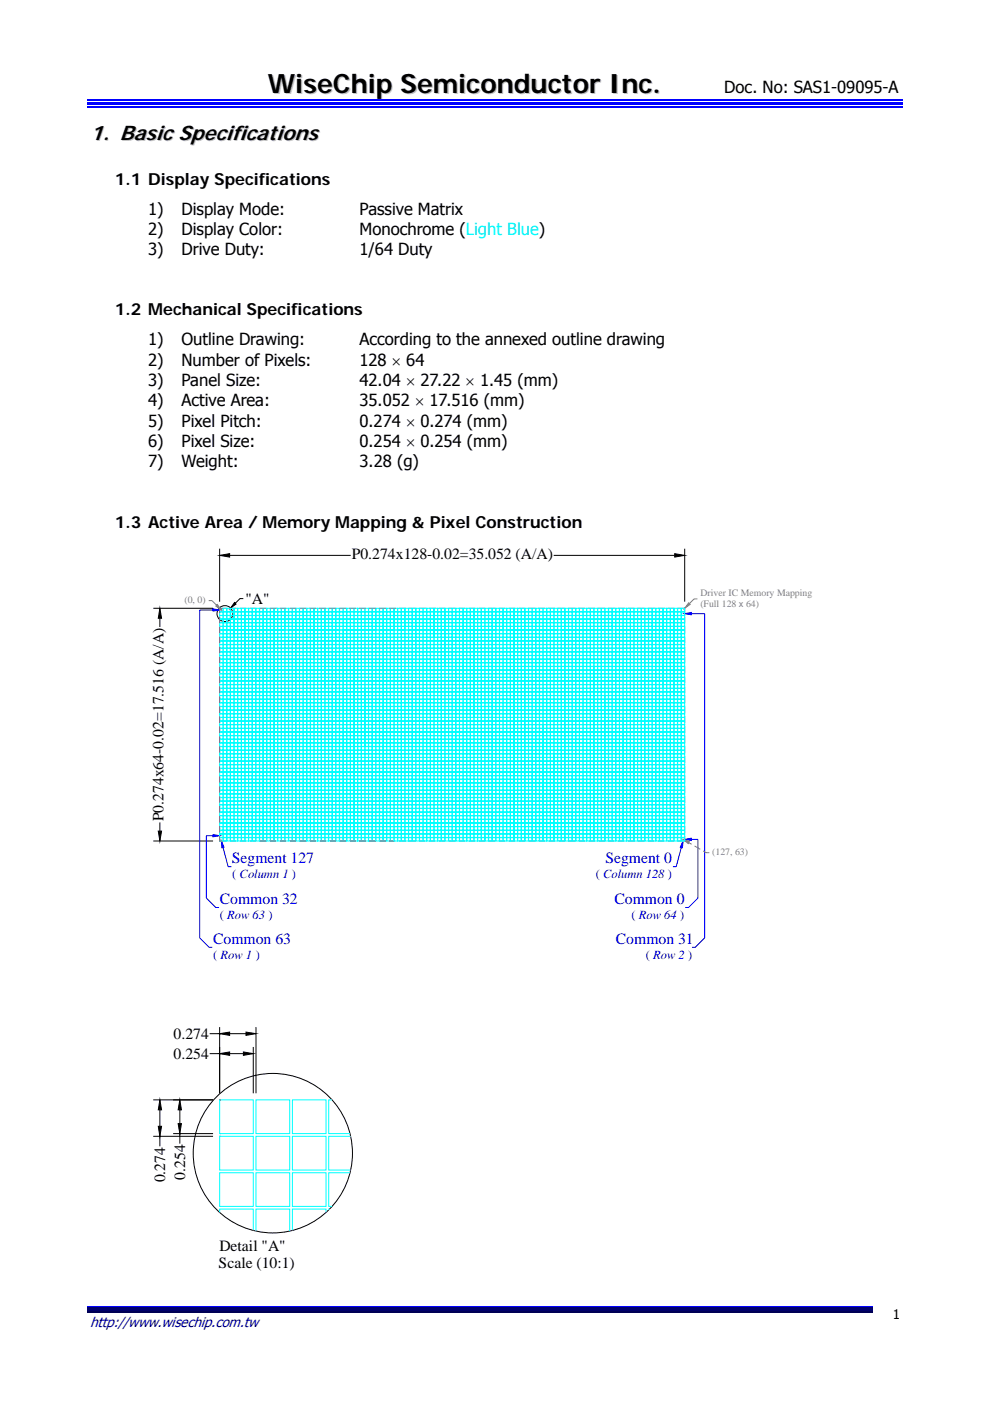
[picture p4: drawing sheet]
<svg xmlns="http://www.w3.org/2000/svg" width="210mm" height="297mm" viewBox="0 0 210 297" stroke-linecap="round" stroke-linejoin="round" font-family="sans-serif">
<defs><g id="words">
<text font-size="5.7" fill="#c0c0c0" x="57.1" y="19.9">WiseChip Semiconductor Inc.</text>
<text font-size="4.5" fill="#c0c0c0" x="19.3" y="29.8">1. Basic Specifications</text>
<g font-size="3.5">
<text x="153.6" y="19.6">Doc. No: SAS1-09095-A</text>
<text x="24.4" y="39.1">1.1 Display Specifications</text>
<text x="31.4" y="45.5">1)</text>
<text x="38.5" y="45.5">Display Mode:</text>
<text x="76.3" y="45.5">Passive Matrix</text>
<text x="31.4" y="49.8">2)</text>
<text x="38.5" y="49.8">Display Color:</text>
<text x="76.3" y="49.8">Monochrome (Light Blue)</text>
<text x="31.4" y="54.1">3)</text>
<text x="38.5" y="54.1">Drive Duty:</text>
<text x="76.2" y="54.1">1/64 Duty</text>
<text x="24.4" y="66.8">1.2 Mechanical Specifications</text>
<text x="31.4" y="73.2">1)</text>
<text x="31.4" y="77.5">2)</text>
<text x="38.5" y="73.2">Outline Drawing:</text>
<text x="38.5" y="77.5">Number of Pixels:</text>
<text x="76.2" y="77.5">128 × 64</text>
<text x="76.3" y="73.2">According to the annexed outline drawing</text>
<text x="31.4" y="81.8">3)</text>
<text x="38.5" y="81.8">Panel Size:</text>
<text x="76.2" y="81.8">42.04 × 27.22 × 1.45 (mm)</text>
<text x="31.4" y="86.2">4)</text>
<text x="38.5" y="86.2">Active Area:</text>
<text x="76.2" y="86.2">35.052 × 17.516 (mm)</text>
<text x="31.4" y="90.5">5)</text>
<text x="31.4" y="94.8">6)</text>
<text x="38.5" y="90.5">Pixel Pitch:</text>
<text x="38.5" y="94.8">Pixel Size:</text>
<text x="76.2" y="90.5">0.274 × 0.274 (mm)</text>
<text x="76.2" y="94.8">0.254 × 0.254 (mm)</text>
<text x="31.4" y="99.1">7)</text>
<text x="38.5" y="99.1">Weight:</text>
<text x="76.3" y="99.1">3.28 (g)</text>
<text x="24.4" y="111.9">1.3 Active Area / Memory Mapping &amp; Pixel Construction</text>
</g>
<g font-size="3.3">
<text x="74.6" y="118.5">P0.274x128-0.02=35.052 (A/A)</text>
<text x="52.1" y="128">&quot;A&quot;</text>
<text x="34.7" y="174.1" transform="rotate(-90 34.7 174.1)">P0.274x64-0.02=17.516 (A/A)</text>
<text x="36.8" y="220.3">0.274</text>
<text x="36.8" y="224.5">0.254</text>
<text x="35" y="250.7" transform="rotate(-90 35 250.7)">0.274</text>
<text x="39.2" y="250.1" transform="rotate(-90 39.2 250.1)">0.254</text>
<text x="46.4" y="268.9">Scale (10:1)</text>
<text x="46.5" y="265.1">Detail &quot;A&quot;</text>
</g>
<g font-size="3.3" fill="#00f">
<text x="49.2" y="183">Segment 127</text>
<text x="128.4" y="183">Segment 0</text>
<text x="46.6" y="191.6">Common 32</text>
<text x="130.3" y="191.6">Common 0</text>
<text x="45.2" y="200.1">Common 63</text>
<text x="130.6" y="200.1">Common 31</text>
</g>
<text font-size="3" fill="#000080" x="19.1" y="281.4">http://www.wisechip.com.tw</text>
<text font-size="2.8" x="189.4" y="279.7">1</text>
<g font-size="2.7" fill="#00f">
<text x="49.3" y="186.2">( Column 1 )</text>
<text x="126.4" y="186.2">( Column 128 )</text>
<text x="46.6" y="194.9">( Row 63 )</text>
<text x="134" y="194.9">( Row 64 )</text>
<text x="45.2" y="203.3">( Row 1 )</text>
<text x="137" y="203.3">( Row 2 )</text>
</g>
<g font-size="2.1" fill="#808080">
<text x="39.1" y="127.8">(0, 0)</text>
<text x="148.5" y="128.7">(Full 128 x 64)</text>
<text x="148.6" y="126.3">Driver IC Memory Mapping</text>
<text x="151.1" y="181.3">(127, 63)</text>
</g>
</g></defs>
<path d="M18.6 22.6h172.8" fill="none" stroke="#00f" stroke-width=".25"/>
<path d="M18.6 21.7h172.8v.5h-172.8z" fill="#00f"/>
<path d="M18.6 21.3h172.8M18.6 277h166.5" fill="none" stroke="#00f" stroke-width=".25"/>
<path d="M18.6 277.2h166.5v.7h-166.5z" fill="#00006b"/>
<path d="M18.6 278.1h166.5" fill="none" stroke="#005" stroke-width=".25"/>
<g fill="none" stroke="#000" stroke-width=".21">
<path d="M46.6 117.8l2.1-.4v.7zM46.6 116.3v11.3M48.7 117.8h25.7M117.4 117.8h25.7M143.1 117.4l2.1 .4-2.1 .3zM145.2 116.3v11.3M145.2 117.8h.1M32.5 129h12.7M33.9 129l.4 2.1h-.7zM33.9 131.1v1.8M46.6 129h.1M145.2 129h.1"/>
<path d="M32.5 178.3h12.7M33.6 176.2h.7l-.4 2.1zM33.9 174.4v1.8M46.6 178.3h.1"/>
<circle cx="47.7" cy="130.1" r="1.69"/>
<circle cx="57.9" cy="244.5" r="16.9"/>
</g>
<path d="M46.6 117.8l2.1-.4v.7zM143.1 117.4l2.1 .4-2.1 .3zM33.9 129l.4 2.1h-.7zM33.6 176.2h.7l-.4 2.1z" fill="#000"/>
<g fill="none" stroke="#0ff" stroke-width=".21">
<path d="M55.1 129h.7v.7h-.7zM55.1 129.8h.7v.7h-.7zM55.1 130.5h.7v.7h-.7zM55.1 131.3h.7v.7h-.7zM55.1 132.1h.7v.7h-.7zM55.1 132.8h.7v.7h-.7zM55.1 133.6h.7v.7h-.7zM55.1 134.4h.7v.7h-.7zM55.1 135.1h.7v.8h-.7zM55.1 135.9h.7v.7h-.7zM55.1 136.7h.7v.7h-.7zM55.1 137.5h.7v.7h-.7z"/>
<path d="M55.1 138.2h.7v.8h-.7zM55.1 139h.7v.7h-.7zM55.1 139.8h.7v.7h-.7zM55.8 129h.8v.7h-.8zM55.8 129.8h.8v.7h-.8zM55.8 130.5h.8v.7h-.8zM55.8 131.3h.8v.7h-.8zM55.8 132.1h.8v.7h-.8zM55.8 132.8h.8v.7h-.8zM55.8 133.6h.8v.7h-.8zM55.8 134.4h.8v.7h-.8zM55.8 135.1h.8v.8h-.8z"/>
<path d="M55.8 135.9h.8v.7h-.8zM55.8 136.7h.8v.7h-.8zM55.8 137.5h.8v.7h-.8zM55.8 138.2h.8v.8h-.8zM55.8 139h.8v.7h-.8zM55.8 139.8h.8v.7h-.8zM56.6 129h.7v.7h-.7zM56.6 129.8h.7v.7h-.7zM56.6 130.5h.7v.7h-.7zM56.6 131.3h.7v.7h-.7zM56.6 132.1h.7v.7h-.7zM56.6 132.8h.7v.7h-.7z"/>
<path d="M56.6 133.6h.7v.7h-.7zM56.6 134.4h.7v.7h-.7zM56.6 135.1h.7v.8h-.7zM56.6 135.9h.7v.7h-.7zM56.6 136.7h.7v.7h-.7zM56.6 137.5h.7v.7h-.7zM56.6 138.2h.7v.8h-.7zM56.6 139h.7v.7h-.7zM56.6 139.8h.7v.7h-.7zM57.4 129h.7v.7h-.7zM57.4 129.8h.7v.7h-.7zM57.4 130.5h.7v.7h-.7z"/>
<path d="M57.4 131.3h.7v.7h-.7zM57.4 132.1h.7v.7h-.7zM57.4 132.8h.7v.7h-.7zM57.4 133.6h.7v.7h-.7zM57.4 134.4h.7v.7h-.7zM57.4 135.1h.7v.8h-.7zM57.4 135.9h.7v.7h-.7zM57.4 136.7h.7v.7h-.7zM57.4 137.5h.7v.7h-.7zM57.4 138.2h.7v.8h-.7zM57.4 139h.7v.7h-.7zM57.4 139.8h.7v.7h-.7z"/>
<path d="M58.1 129h.8v.7h-.8zM58.1 129.8h.8v.7h-.8zM58.1 130.5h.8v.7h-.8zM58.1 131.3h.8v.7h-.8zM58.1 132.1h.8v.7h-.8zM58.1 132.8h.8v.7h-.8zM58.1 133.6h.8v.7h-.8zM58.1 134.4h.8v.7h-.8zM58.1 135.1h.8v.8h-.8zM58.1 135.9h.8v.7h-.8zM58.1 136.7h.8v.7h-.8zM58.1 137.5h.8v.7h-.8z"/>
<path d="M58.1 138.2h.8v.8h-.8zM58.1 139h.8v.7h-.8zM58.1 139.8h.8v.7h-.8zM58.9 129h.7v.7h-.7zM58.9 129.8h.7v.7h-.7zM58.9 130.5h.7v.7h-.7zM58.9 131.3h.7v.7h-.7zM58.9 132.1h.7v.7h-.7zM58.9 132.8h.7v.7h-.7zM58.9 133.6h.7v.7h-.7zM58.9 134.4h.7v.7h-.7zM58.9 135.1h.7v.8h-.7z"/>
<path d="M58.9 135.9h.7v.7h-.7zM58.9 136.7h.7v.7h-.7zM58.9 137.5h.7v.7h-.7zM58.9 138.2h.7v.8h-.7zM58.9 139h.7v.7h-.7zM58.9 139.8h.7v.7h-.7zM59.7 129h.7v.7h-.7zM59.7 129.8h.7v.7h-.7zM59.7 130.5h.7v.7h-.7zM59.7 131.3h.7v.7h-.7zM59.7 132.1h.7v.7h-.7zM59.7 132.8h.7v.7h-.7z"/>
<path d="M59.7 133.6h.7v.7h-.7zM59.7 134.4h.7v.7h-.7zM59.7 135.1h.7v.8h-.7zM59.7 135.9h.7v.7h-.7zM59.7 136.7h.7v.7h-.7zM59.7 137.5h.7v.7h-.7zM59.7 138.2h.7v.8h-.7zM59.7 139h.7v.7h-.7zM59.7 139.8h.7v.7h-.7zM60.5 129h.7v.7h-.7zM60.5 129.8h.7v.7h-.7zM60.5 130.5h.7v.7h-.7z"/>
<path d="M60.5 131.3h.7v.7h-.7zM60.5 132.1h.7v.7h-.7zM60.5 132.8h.7v.7h-.7zM60.5 133.6h.7v.7h-.7zM60.5 134.4h.7v.7h-.7zM60.5 135.1h.7v.8h-.7zM60.5 135.9h.7v.7h-.7zM60.5 136.7h.7v.7h-.7zM60.5 137.5h.7v.7h-.7zM60.5 138.2h.7v.8h-.7zM60.5 139h.7v.7h-.7zM60.5 139.8h.7v.7h-.7z"/>
<path d="M61.2 129h.8v.7h-.8zM61.2 129.8h.8v.7h-.8zM61.2 130.5h.8v.7h-.8zM61.2 131.3h.8v.7h-.8zM61.2 132.1h.8v.7h-.8zM61.2 132.8h.8v.7h-.8zM61.2 133.6h.8v.7h-.8zM61.2 134.4h.8v.7h-.8zM61.2 135.1h.8v.8h-.8zM61.2 135.9h.8v.7h-.8zM61.2 136.7h.8v.7h-.8zM61.2 137.5h.8v.7h-.8z"/>
<path d="M61.2 138.2h.8v.8h-.8zM61.2 139h.8v.7h-.8zM61.2 139.8h.8v.7h-.8zM62 129h.7v.7h-.7zM62 129.8h.7v.7h-.7zM62 130.5h.7v.7h-.7zM62 131.3h.7v.7h-.7zM62 132.1h.7v.7h-.7zM62 132.8h.7v.7h-.7zM62 133.6h.7v.7h-.7zM62 134.4h.7v.7h-.7zM62 135.1h.7v.8h-.7z"/>
<path d="M62 135.9h.7v.7h-.7zM62 136.7h.7v.7h-.7zM62 137.5h.7v.7h-.7zM62 138.2h.7v.8h-.7zM62 139h.7v.7h-.7zM62 139.8h.7v.7h-.7zM62.8 129h.7v.7h-.7zM62.8 129.8h.7v.7h-.7zM62.8 130.5h.7v.7h-.7zM62.8 131.3h.7v.7h-.7zM62.8 132.1h.7v.7h-.7zM62.8 132.8h.7v.7h-.7z"/>
<path d="M62.8 133.6h.7v.7h-.7zM62.8 134.4h.7v.7h-.7zM62.8 135.1h.7v.8h-.7zM62.8 135.9h.7v.7h-.7zM62.8 136.7h.7v.7h-.7zM62.8 137.5h.7v.7h-.7zM62.8 138.2h.7v.8h-.7zM62.8 139h.7v.7h-.7zM62.8 139.8h.7v.7h-.7zM63.5 129h.8v.7h-.8zM63.5 129.8h.8v.7h-.8zM63.5 130.5h.8v.7h-.8z"/>
<path d="M63.5 131.3h.8v.7h-.8zM63.5 132.1h.8v.7h-.8zM63.5 132.8h.8v.7h-.8zM63.5 133.6h.8v.7h-.8zM63.5 134.4h.8v.7h-.8zM63.5 135.1h.8v.8h-.8zM63.5 135.9h.8v.7h-.8zM63.5 136.7h.8v.7h-.8zM63.5 137.5h.8v.7h-.8zM63.5 138.2h.8v.8h-.8zM63.5 139h.8v.7h-.8zM63.5 139.8h.8v.7h-.8z"/>
<path d="M64.3 129h.7v.7h-.7zM64.3 129.8h.7v.7h-.7zM64.3 130.5h.7v.7h-.7zM64.3 131.3h.7v.7h-.7zM64.3 132.1h.7v.7h-.7zM64.3 132.8h.7v.7h-.7zM64.3 133.6h.7v.7h-.7zM64.3 134.4h.7v.7h-.7zM64.3 135.1h.7v.8h-.7zM64.3 135.9h.7v.7h-.7zM64.3 136.7h.7v.7h-.7zM64.3 137.5h.7v.7h-.7z"/>
<path d="M64.3 138.2h.7v.8h-.7zM64.3 139h.7v.7h-.7zM64.3 139.8h.7v.7h-.7zM65.1 129h.7v.7h-.7zM65.1 129.8h.7v.7h-.7zM65.1 130.5h.7v.7h-.7zM65.1 131.3h.7v.7h-.7zM65.1 132.1h.7v.7h-.7zM65.1 132.8h.7v.7h-.7zM65.1 133.6h.7v.7h-.7zM65.1 134.4h.7v.7h-.7zM65.1 135.1h.7v.8h-.7z"/>
<path d="M65.1 135.9h.7v.7h-.7zM65.1 136.7h.7v.7h-.7zM65.1 137.5h.7v.7h-.7zM65.1 138.2h.7v.8h-.7zM65.1 139h.7v.7h-.7zM65.1 139.8h.7v.7h-.7zM65.9 129h.7v.7h-.7zM65.9 129.8h.7v.7h-.7zM65.9 130.5h.7v.7h-.7zM65.9 131.3h.7v.7h-.7zM65.9 132.1h.7v.7h-.7zM65.9 132.8h.7v.7h-.7z"/>
<path d="M65.9 133.6h.7v.7h-.7zM65.9 134.4h.7v.7h-.7zM65.9 135.1h.7v.8h-.7zM65.9 135.9h.7v.7h-.7zM65.9 136.7h.7v.7h-.7zM65.9 137.5h.7v.7h-.7zM65.9 138.2h.7v.8h-.7zM65.9 139h.7v.7h-.7zM65.9 139.8h.7v.7h-.7zM66.6 129h.8v.7h-.8zM66.6 129.8h.8v.7h-.8zM66.6 130.5h.8v.7h-.8z"/>
<path d="M66.6 131.3h.8v.7h-.8zM66.6 132.1h.8v.7h-.8zM66.6 132.8h.8v.7h-.8zM66.6 133.6h.8v.7h-.8zM66.6 134.4h.8v.7h-.8zM66.6 135.1h.8v.8h-.8zM66.6 135.9h.8v.7h-.8zM66.6 136.7h.8v.7h-.8zM66.6 137.5h.8v.7h-.8zM66.6 138.2h.8v.8h-.8zM66.6 139h.8v.7h-.8zM66.6 139.8h.8v.7h-.8z"/>
<path d="M67.4 129h.7v.7h-.7zM67.4 129.8h.7v.7h-.7zM67.4 130.5h.7v.7h-.7zM67.4 131.3h.7v.7h-.7zM67.4 132.1h.7v.7h-.7zM67.4 132.8h.7v.7h-.7zM67.4 133.6h.7v.7h-.7zM67.4 134.4h.7v.7h-.7zM67.4 135.1h.7v.8h-.7zM67.4 135.9h.7v.7h-.7zM67.4 136.7h.7v.7h-.7zM67.4 137.5h.7v.7h-.7z"/>
<path d="M67.4 138.2h.7v.8h-.7zM67.4 139h.7v.7h-.7zM67.4 139.8h.7v.7h-.7zM68.2 129h.7v.7h-.7zM68.2 129.8h.7v.7h-.7zM68.2 130.5h.7v.7h-.7zM68.2 131.3h.7v.7h-.7zM68.2 132.1h.7v.7h-.7zM68.2 132.8h.7v.7h-.7zM68.2 133.6h.7v.7h-.7zM68.2 134.4h.7v.7h-.7zM68.2 135.1h.7v.8h-.7z"/>
<path d="M68.2 135.9h.7v.7h-.7zM68.2 136.7h.7v.7h-.7zM68.2 137.5h.7v.7h-.7zM68.2 138.2h.7v.8h-.7zM68.2 139h.7v.7h-.7zM68.2 139.8h.7v.7h-.7zM68.9 129h.8v.7h-.8zM68.9 129.8h.8v.7h-.8zM68.9 130.5h.8v.7h-.8zM68.9 131.3h.8v.7h-.8zM68.9 132.1h.8v.7h-.8zM68.9 132.8h.8v.7h-.8z"/>
<path d="M68.9 133.6h.8v.7h-.8zM68.9 134.4h.8v.7h-.8zM68.9 135.1h.8v.8h-.8zM68.9 135.9h.8v.7h-.8zM68.9 136.7h.8v.7h-.8zM68.9 137.5h.8v.7h-.8zM68.9 138.2h.8v.8h-.8zM68.9 139h.8v.7h-.8zM68.9 139.8h.8v.7h-.8zM69.7 129h.7v.7h-.7zM69.7 129.8h.7v.7h-.7zM69.7 130.5h.7v.7h-.7z"/>
<path d="M69.7 131.3h.7v.7h-.7zM69.7 132.1h.7v.7h-.7zM69.7 132.8h.7v.7h-.7zM69.7 133.6h.7v.7h-.7zM69.7 134.4h.7v.7h-.7zM69.7 135.1h.7v.8h-.7zM69.7 135.9h.7v.7h-.7zM69.7 136.7h.7v.7h-.7zM69.7 137.5h.7v.7h-.7zM69.7 138.2h.7v.8h-.7zM69.7 139h.7v.7h-.7zM69.7 139.8h.7v.7h-.7z"/>
<path d="M70.5 129h.7v.7h-.7zM70.5 129.8h.7v.7h-.7zM70.5 130.5h.7v.7h-.7zM70.5 131.3h.7v.7h-.7zM70.5 132.1h.7v.7h-.7zM70.5 132.8h.7v.7h-.7zM70.5 133.6h.7v.7h-.7zM70.5 134.4h.7v.7h-.7zM70.5 135.1h.7v.8h-.7zM70.5 135.9h.7v.7h-.7zM70.5 136.7h.7v.7h-.7zM70.5 137.5h.7v.7h-.7z"/>
<path d="M70.5 138.2h.7v.8h-.7zM70.5 139h.7v.7h-.7zM70.5 139.8h.7v.7h-.7zM71.2 129h.8v.7h-.8zM71.2 129.8h.8v.7h-.8zM71.2 130.5h.8v.7h-.8zM71.2 131.3h.8v.7h-.8zM71.2 132.1h.8v.7h-.8zM71.2 132.8h.8v.7h-.8zM71.2 133.6h.8v.7h-.8zM71.2 134.4h.8v.7h-.8zM71.2 135.1h.8v.8h-.8z"/>
<path d="M71.2 135.9h.8v.7h-.8zM71.2 136.7h.8v.7h-.8zM71.2 137.5h.8v.7h-.8zM71.2 138.2h.8v.8h-.8zM71.2 139h.8v.7h-.8zM71.2 139.8h.8v.7h-.8zM72 133.6h.7v.7h-.7zM72 134.4h.7v.7h-.7zM72 135.1h.7v.8h-.7zM72 135.9h.7v.7h-.7zM72 136.7h.7v.7h-.7zM72 137.5h.7v.7h-.7z"/>
<path d="M72 138.2h.7v.8h-.7zM72 139h.7v.7h-.7zM72 139.8h.7v.7h-.7zM72 129h.7v.7h-.7zM72 129.8h.7v.7h-.7zM72 130.5h.7v.7h-.7zM72 131.3h.7v.7h-.7zM72 132.1h.7v.7h-.7zM72 132.8h.7v.7h-.7zM72.8 129h.7v.7h-.7zM72.8 129.8h.7v.7h-.7zM72.8 130.5h.7v.7h-.7z"/>
<path d="M72.8 131.3h.7v.7h-.7zM72.8 132.1h.7v.7h-.7zM72.8 132.8h.7v.7h-.7zM72.8 133.6h.7v.7h-.7zM72.8 134.4h.7v.7h-.7zM72.8 135.1h.7v.8h-.7zM72.8 135.9h.7v.7h-.7zM72.8 136.7h.7v.7h-.7zM72.8 137.5h.7v.7h-.7zM72.8 138.2h.7v.8h-.7zM72.8 139h.7v.7h-.7zM72.8 139.8h.7v.7h-.7z"/>
<path d="M73.6 129h.7v.7h-.7zM73.6 129.8h.7v.7h-.7zM73.6 130.5h.7v.7h-.7zM73.6 131.3h.7v.7h-.7zM73.6 132.1h.7v.7h-.7zM73.6 132.8h.7v.7h-.7zM73.6 133.6h.7v.7h-.7zM73.6 134.4h.7v.7h-.7zM73.6 135.1h.7v.8h-.7zM73.6 135.9h.7v.7h-.7zM73.6 136.7h.7v.7h-.7zM73.6 137.5h.7v.7h-.7z"/>
<path d="M73.6 138.2h.7v.8h-.7zM73.6 139h.7v.7h-.7zM73.6 139.8h.7v.7h-.7zM74.3 129h.8v.7h-.8zM74.3 129.8h.8v.7h-.8zM74.3 130.5h.8v.7h-.8zM74.3 131.3h.8v.7h-.8zM74.3 132.1h.8v.7h-.8zM74.3 132.8h.8v.7h-.8zM74.3 133.6h.8v.7h-.8zM74.3 134.4h.8v.7h-.8zM74.3 135.1h.8v.8h-.8z"/>
<path d="M74.3 135.9h.8v.7h-.8zM74.3 136.7h.8v.7h-.8zM74.3 137.5h.8v.7h-.8zM74.3 138.2h.8v.8h-.8zM74.3 139h.8v.7h-.8zM74.3 139.8h.8v.7h-.8zM75.1 129h.7v.7h-.7zM75.1 129.8h.7v.7h-.7zM75.1 130.5h.7v.7h-.7zM75.1 131.3h.7v.7h-.7zM75.1 132.1h.7v.7h-.7zM75.1 132.8h.7v.7h-.7z"/>
<path d="M75.1 133.6h.7v.7h-.7zM75.1 134.4h.7v.7h-.7zM75.1 135.1h.7v.8h-.7zM75.1 135.9h.7v.7h-.7zM75.1 136.7h.7v.7h-.7zM75.1 137.5h.7v.7h-.7zM75.1 138.2h.7v.8h-.7zM75.1 139h.7v.7h-.7zM75.1 139.8h.7v.7h-.7zM75.9 129h.7v.7h-.7zM75.9 129.8h.7v.7h-.7zM75.9 130.5h.7v.7h-.7z"/>
<path d="M75.9 131.3h.7v.7h-.7zM75.9 132.1h.7v.7h-.7zM75.9 132.8h.7v.7h-.7zM75.9 133.6h.7v.7h-.7zM75.9 134.4h.7v.7h-.7zM75.9 135.1h.7v.8h-.7zM75.9 135.9h.7v.7h-.7zM75.9 136.7h.7v.7h-.7zM75.9 137.5h.7v.7h-.7zM75.9 138.2h.7v.8h-.7zM75.9 139h.7v.7h-.7zM75.9 139.8h.7v.7h-.7z"/>
<path d="M76.7 129h.7v.7h-.7zM76.7 129.8h.7v.7h-.7zM76.7 130.5h.7v.7h-.7zM76.7 131.3h.7v.7h-.7zM76.7 132.1h.7v.7h-.7zM76.7 132.8h.7v.7h-.7zM76.7 133.6h.7v.7h-.7zM76.7 134.4h.7v.7h-.7zM76.7 135.1h.7v.8h-.7zM76.7 135.9h.7v.7h-.7zM76.7 136.7h.7v.7h-.7zM76.7 137.5h.7v.7h-.7z"/>
<path d="M76.7 138.2h.7v.8h-.7zM76.7 139h.7v.7h-.7zM76.7 139.8h.7v.7h-.7zM77.4 129h.7v.7h-.7zM77.4 129.8h.7v.7h-.7zM77.4 130.5h.7v.7h-.7zM77.4 131.3h.7v.7h-.7zM77.4 132.1h.7v.7h-.7zM77.4 132.8h.7v.7h-.7zM77.4 133.6h.7v.7h-.7zM77.4 134.4h.7v.7h-.7zM77.4 135.1h.7v.8h-.7z"/>
<path d="M77.4 135.9h.7v.7h-.7zM77.4 136.7h.7v.7h-.7zM77.4 137.5h.7v.7h-.7zM77.4 138.2h.7v.8h-.7zM77.4 139h.7v.7h-.7zM77.4 139.8h.7v.7h-.7zM78.2 129h.7v.7h-.7zM78.2 129.8h.7v.7h-.7zM78.2 130.5h.7v.7h-.7zM78.2 131.3h.7v.7h-.7zM78.2 132.1h.7v.7h-.7zM78.2 132.8h.7v.7h-.7z"/>
<path d="M78.2 133.6h.7v.7h-.7zM78.2 134.4h.7v.7h-.7zM78.2 135.1h.7v.8h-.7zM78.2 135.9h.7v.7h-.7zM78.2 136.7h.7v.7h-.7zM78.2 137.5h.7v.7h-.7zM78.2 138.2h.7v.8h-.7zM78.2 139h.7v.7h-.7zM78.2 139.8h.7v.7h-.7zM79 129h.7v.7h-.7zM79 129.8h.7v.7h-.7zM79 130.5h.7v.7h-.7z"/>
<path d="M79 131.3h.7v.7h-.7zM79 132.1h.7v.7h-.7zM79 132.8h.7v.7h-.7zM79 133.6h.7v.7h-.7zM79 134.4h.7v.7h-.7zM79 135.1h.7v.8h-.7zM79 135.9h.7v.7h-.7zM79 136.7h.7v.7h-.7zM79 137.5h.7v.7h-.7zM79 138.2h.7v.8h-.7zM79 139h.7v.7h-.7zM79 139.8h.7v.7h-.7z"/>
<path d="M79.7 129h.8v.7h-.8zM79.7 129.8h.8v.7h-.8zM79.7 130.5h.8v.7h-.8zM79.7 131.3h.8v.7h-.8zM79.7 132.1h.8v.7h-.8zM79.7 132.8h.8v.7h-.8zM79.7 133.6h.8v.7h-.8zM79.7 134.4h.8v.7h-.8zM79.7 135.1h.8v.8h-.8zM79.7 135.9h.8v.7h-.8zM79.7 136.7h.8v.7h-.8zM79.7 137.5h.8v.7h-.8z"/>
<path d="M79.7 138.2h.8v.8h-.8zM79.7 139h.8v.7h-.8zM79.7 139.8h.8v.7h-.8zM80.5 129h.7v.7h-.7zM80.5 129.8h.7v.7h-.7zM80.5 130.5h.7v.7h-.7zM80.5 131.3h.7v.7h-.7zM80.5 132.1h.7v.7h-.7zM80.5 132.8h.7v.7h-.7zM80.5 133.6h.7v.7h-.7zM80.5 134.4h.7v.7h-.7zM80.5 135.1h.7v.8h-.7z"/>
<path d="M80.5 135.9h.7v.7h-.7zM80.5 136.7h.7v.7h-.7zM80.5 137.5h.7v.7h-.7zM80.5 138.2h.7v.8h-.7zM80.5 139h.7v.7h-.7zM80.5 139.8h.7v.7h-.7zM81.3 129h.7v.7h-.7zM81.3 129.8h.7v.7h-.7zM81.3 130.5h.7v.7h-.7zM81.3 131.3h.7v.7h-.7zM81.3 132.1h.7v.7h-.7zM81.3 132.8h.7v.7h-.7z"/>
<path d="M81.3 133.6h.7v.7h-.7zM81.3 134.4h.7v.7h-.7zM81.3 135.1h.7v.8h-.7zM81.3 135.9h.7v.7h-.7zM81.3 136.7h.7v.7h-.7zM81.3 137.5h.7v.7h-.7zM81.3 138.2h.7v.8h-.7zM81.3 139h.7v.7h-.7zM81.3 139.8h.7v.7h-.7zM82 129h.8v.7h-.8zM82 129.8h.8v.7h-.8zM82 130.5h.8v.7h-.8z"/>
<path d="M82 131.3h.8v.7h-.8zM82 132.1h.8v.7h-.8zM82 132.8h.8v.7h-.8zM82 133.6h.8v.7h-.8zM82 134.4h.8v.7h-.8zM82 135.1h.8v.8h-.8zM82 135.9h.8v.7h-.8zM82 136.7h.8v.7h-.8zM82 137.5h.8v.7h-.8zM82 138.2h.8v.8h-.8zM82 139h.8v.7h-.8zM82 139.8h.8v.7h-.8z"/>
<path d="M82.8 129h.7v.7h-.7zM82.8 129.8h.7v.7h-.7zM82.8 130.5h.7v.7h-.7zM82.8 131.3h.7v.7h-.7zM82.8 132.1h.7v.7h-.7zM82.8 132.8h.7v.7h-.7zM82.8 133.6h.7v.7h-.7zM82.8 134.4h.7v.7h-.7zM82.8 135.1h.7v.8h-.7zM82.8 135.9h.7v.7h-.7zM82.8 136.7h.7v.7h-.7zM82.8 137.5h.7v.7h-.7z"/>
<path d="M82.8 138.2h.7v.8h-.7zM82.8 139h.7v.7h-.7zM82.8 139.8h.7v.7h-.7zM83.6 129h.7v.7h-.7zM83.6 129.8h.7v.7h-.7zM83.6 130.5h.7v.7h-.7zM83.6 131.3h.7v.7h-.7zM83.6 132.1h.7v.7h-.7zM83.6 132.8h.7v.7h-.7zM54.3 158.3h.7v.7h-.7zM54.3 159.1h.7v.7h-.7zM54.3 159.9h.7v.7h-.7z"/>
<path d="M55.1 140.5h.7v.8h-.7zM55.1 141.3h.7v.7h-.7zM55.1 142.1h.7v.7h-.7zM55.1 142.9h.7v.7h-.7zM55.1 143.6h.7v.8h-.7zM55.1 144.4h.7v.7h-.7zM55.1 145.2h.7v.7h-.7zM55.1 146h.7v.7h-.7zM55.1 146.7h.7v.7h-.7zM55.1 147.5h.7v.7h-.7zM55.1 148.3h.7v.7h-.7zM55.1 149h.7v.8h-.7z"/>
<path d="M55.1 149.8h.7v.7h-.7zM55.1 150.6h.7v.7h-.7zM55.1 151.4h.7v.7h-.7zM55.1 152.1h.7v.7h-.7zM55.1 152.9h.7v.7h-.7zM55.1 153.7h.7v.7h-.7zM55.1 154.5h.7v.7h-.7zM55.1 155.2h.7v.7h-.7zM55.1 156h.7v.7h-.7zM55.1 156.8h.7v.7h-.7zM55.1 157.5h.7v.7h-.7zM55.1 158.3h.7v.7h-.7z"/>
<path d="M55.1 159.1h.7v.7h-.7zM55.1 159.9h.7v.7h-.7zM55.8 140.5h.8v.8h-.8zM55.8 141.3h.8v.7h-.8zM55.8 142.1h.8v.7h-.8zM55.8 142.9h.8v.7h-.8zM55.8 143.6h.8v.8h-.8zM55.8 144.4h.8v.7h-.8zM55.8 145.2h.8v.7h-.8zM55.8 146h.8v.7h-.8zM55.8 146.7h.8v.7h-.8zM55.8 147.5h.8v.7h-.8z"/>
<path d="M55.8 148.3h.8v.7h-.8zM55.8 149h.8v.8h-.8zM55.8 149.8h.8v.7h-.8zM55.8 150.6h.8v.7h-.8zM55.8 151.4h.8v.7h-.8zM55.8 152.1h.8v.7h-.8zM55.8 152.9h.8v.7h-.8zM55.8 153.7h.8v.7h-.8zM55.8 154.5h.8v.7h-.8zM55.8 155.2h.8v.7h-.8zM55.8 156h.8v.7h-.8zM55.8 156.8h.8v.7h-.8z"/>
<path d="M55.8 157.5h.8v.7h-.8zM55.8 158.3h.8v.7h-.8zM55.8 159.1h.8v.7h-.8zM55.8 159.9h.8v.7h-.8zM56.6 140.5h.7v.8h-.7zM56.6 141.3h.7v.7h-.7zM56.6 142.1h.7v.7h-.7zM56.6 142.9h.7v.7h-.7zM56.6 143.6h.7v.8h-.7zM56.6 144.4h.7v.7h-.7zM56.6 145.2h.7v.7h-.7zM56.6 146h.7v.7h-.7z"/>
<path d="M56.6 146.7h.7v.7h-.7zM56.6 147.5h.7v.7h-.7zM56.6 148.3h.7v.7h-.7zM56.6 149h.7v.8h-.7zM56.6 149.8h.7v.7h-.7zM56.6 150.6h.7v.7h-.7zM56.6 151.4h.7v.7h-.7zM56.6 152.1h.7v.7h-.7zM56.6 152.9h.7v.7h-.7zM56.6 153.7h.7v.7h-.7zM56.6 154.5h.7v.7h-.7zM56.6 155.2h.7v.7h-.7z"/>
<path d="M56.6 156h.7v.7h-.7zM56.6 156.8h.7v.7h-.7zM56.6 157.5h.7v.7h-.7zM56.6 158.3h.7v.7h-.7zM56.6 159.1h.7v.7h-.7zM56.6 159.9h.7v.7h-.7zM57.4 140.5h.7v.8h-.7zM57.4 141.3h.7v.7h-.7zM57.4 142.1h.7v.7h-.7zM57.4 142.9h.7v.7h-.7zM57.4 143.6h.7v.8h-.7zM57.4 144.4h.7v.7h-.7z"/>
<path d="M57.4 145.2h.7v.7h-.7zM57.4 146h.7v.7h-.7zM57.4 146.7h.7v.7h-.7zM57.4 147.5h.7v.7h-.7zM57.4 148.3h.7v.7h-.7zM57.4 149h.7v.8h-.7zM57.4 149.8h.7v.7h-.7zM57.4 150.6h.7v.7h-.7zM57.4 151.4h.7v.7h-.7zM57.4 152.1h.7v.7h-.7zM57.4 152.9h.7v.7h-.7zM57.4 153.7h.7v.7h-.7z"/>
<path d="M57.4 154.5h.7v.7h-.7zM57.4 155.2h.7v.7h-.7zM57.4 156h.7v.7h-.7zM57.4 156.8h.7v.7h-.7zM57.4 157.5h.7v.7h-.7zM57.4 158.3h.7v.7h-.7zM57.4 159.1h.7v.7h-.7zM57.4 159.9h.7v.7h-.7zM58.1 140.5h.8v.8h-.8zM58.1 141.3h.8v.7h-.8zM58.1 142.1h.8v.7h-.8zM58.1 142.9h.8v.7h-.8z"/>
<path d="M58.1 143.6h.8v.8h-.8zM58.1 144.4h.8v.7h-.8zM58.1 145.2h.8v.7h-.8zM58.1 146h.8v.7h-.8zM58.1 146.7h.8v.7h-.8zM58.1 147.5h.8v.7h-.8zM58.1 148.3h.8v.7h-.8zM58.1 149h.8v.8h-.8zM58.1 149.8h.8v.7h-.8zM58.1 150.6h.8v.7h-.8zM58.1 151.4h.8v.7h-.8zM58.1 152.1h.8v.7h-.8z"/>
<path d="M58.1 152.9h.8v.7h-.8zM58.1 153.7h.8v.7h-.8zM58.1 154.5h.8v.7h-.8zM58.1 155.2h.8v.7h-.8zM58.1 156h.8v.7h-.8zM58.1 156.8h.8v.7h-.8zM58.1 157.5h.8v.7h-.8zM58.1 158.3h.8v.7h-.8zM58.1 159.1h.8v.7h-.8zM58.1 159.9h.8v.7h-.8zM58.9 140.5h.7v.8h-.7zM58.9 141.3h.7v.7h-.7z"/>
<path d="M58.9 142.1h.7v.7h-.7zM58.9 142.9h.7v.7h-.7zM58.9 143.6h.7v.8h-.7zM58.9 144.4h.7v.7h-.7zM58.9 145.2h.7v.7h-.7zM58.9 146h.7v.7h-.7zM58.9 146.7h.7v.7h-.7zM58.9 147.5h.7v.7h-.7zM58.9 148.3h.7v.7h-.7zM58.9 149h.7v.8h-.7zM58.9 149.8h.7v.7h-.7zM58.9 150.6h.7v.7h-.7z"/>
<path d="M58.9 151.4h.7v.7h-.7zM58.9 152.1h.7v.7h-.7zM58.9 152.9h.7v.7h-.7zM58.9 153.7h.7v.7h-.7zM58.9 154.5h.7v.7h-.7zM58.9 155.2h.7v.7h-.7zM58.9 156h.7v.7h-.7zM58.9 156.8h.7v.7h-.7zM58.9 157.5h.7v.7h-.7zM58.9 158.3h.7v.7h-.7zM58.9 159.1h.7v.7h-.7zM58.9 159.9h.7v.7h-.7z"/>
<path d="M59.7 140.5h.7v.8h-.7zM59.7 141.3h.7v.7h-.7zM59.7 142.1h.7v.7h-.7zM59.7 142.9h.7v.7h-.7zM59.7 143.6h.7v.8h-.7zM59.7 144.4h.7v.7h-.7zM59.7 145.2h.7v.7h-.7zM59.7 146h.7v.7h-.7zM59.7 146.7h.7v.7h-.7zM59.7 147.5h.7v.7h-.7zM59.7 148.3h.7v.7h-.7zM59.7 149h.7v.8h-.7z"/>
<path d="M59.7 149.8h.7v.7h-.7zM59.7 150.6h.7v.7h-.7zM59.7 151.4h.7v.7h-.7zM59.7 152.1h.7v.7h-.7zM59.7 152.9h.7v.7h-.7zM59.7 153.7h.7v.7h-.7zM59.7 154.5h.7v.7h-.7zM59.7 155.2h.7v.7h-.7zM59.7 156h.7v.7h-.7zM59.7 156.8h.7v.7h-.7zM59.7 157.5h.7v.7h-.7zM59.7 158.3h.7v.7h-.7z"/>
<path d="M59.7 159.1h.7v.7h-.7zM59.7 159.9h.7v.7h-.7zM60.5 140.5h.7v.8h-.7zM60.5 141.3h.7v.7h-.7zM60.5 142.1h.7v.7h-.7zM60.5 142.9h.7v.7h-.7zM60.5 143.6h.7v.8h-.7zM60.5 144.4h.7v.7h-.7zM60.5 145.2h.7v.7h-.7zM60.5 146h.7v.7h-.7zM60.5 146.7h.7v.7h-.7zM60.5 147.5h.7v.7h-.7z"/>
<path d="M60.5 148.3h.7v.7h-.7zM60.5 149h.7v.8h-.7zM60.5 149.8h.7v.7h-.7zM60.5 150.6h.7v.7h-.7zM60.5 151.4h.7v.7h-.7zM60.5 152.1h.7v.7h-.7zM60.5 152.9h.7v.7h-.7zM60.5 153.7h.7v.7h-.7zM60.5 154.5h.7v.7h-.7zM60.5 155.2h.7v.7h-.7zM60.5 156h.7v.7h-.7zM60.5 156.8h.7v.7h-.7z"/>
<path d="M60.5 157.5h.7v.7h-.7zM60.5 158.3h.7v.7h-.7zM60.5 159.1h.7v.7h-.7zM60.5 159.9h.7v.7h-.7zM61.2 140.5h.8v.8h-.8zM61.2 141.3h.8v.7h-.8zM61.2 142.1h.8v.7h-.8zM61.2 142.9h.8v.7h-.8zM61.2 143.6h.8v.8h-.8zM61.2 144.4h.8v.7h-.8zM61.2 145.2h.8v.7h-.8zM61.2 146h.8v.7h-.8z"/>
<path d="M61.2 146.7h.8v.7h-.8zM61.2 147.5h.8v.7h-.8zM61.2 148.3h.8v.7h-.8zM61.2 149h.8v.8h-.8zM61.2 149.8h.8v.7h-.8zM61.2 150.6h.8v.7h-.8zM61.2 151.4h.8v.7h-.8zM61.2 152.1h.8v.7h-.8zM61.2 152.9h.8v.7h-.8zM61.2 153.7h.8v.7h-.8zM61.2 154.5h.8v.7h-.8zM61.2 155.2h.8v.7h-.8z"/>
<path d="M61.2 156h.8v.7h-.8zM61.2 156.8h.8v.7h-.8zM61.2 157.5h.8v.7h-.8zM61.2 158.3h.8v.7h-.8zM61.2 159.1h.8v.7h-.8zM61.2 159.9h.8v.7h-.8zM62 140.5h.7v.8h-.7zM62 141.3h.7v.7h-.7zM62 142.1h.7v.7h-.7zM62 142.9h.7v.7h-.7zM62 143.6h.7v.8h-.7zM62 144.4h.7v.7h-.7z"/>
<path d="M62 145.2h.7v.7h-.7zM62 146h.7v.7h-.7zM62 146.7h.7v.7h-.7zM62 147.5h.7v.7h-.7zM62 148.3h.7v.7h-.7zM62 149h.7v.8h-.7zM62 149.8h.7v.7h-.7zM62 150.6h.7v.7h-.7zM62 151.4h.7v.7h-.7zM62 152.1h.7v.7h-.7zM62 152.9h.7v.7h-.7zM62 153.7h.7v.7h-.7z"/>
<path d="M62 154.5h.7v.7h-.7zM62 155.2h.7v.7h-.7zM62 156h.7v.7h-.7zM62 156.8h.7v.7h-.7zM62 157.5h.7v.7h-.7zM62 158.3h.7v.7h-.7zM62 159.1h.7v.7h-.7zM62 159.9h.7v.7h-.7zM62.8 140.5h.7v.8h-.7zM62.8 141.3h.7v.7h-.7zM62.8 142.1h.7v.7h-.7zM62.8 142.9h.7v.7h-.7z"/>
<path d="M62.8 143.6h.7v.8h-.7zM62.8 144.4h.7v.7h-.7zM62.8 145.2h.7v.7h-.7zM62.8 146h.7v.7h-.7zM62.8 146.7h.7v.7h-.7zM62.8 147.5h.7v.7h-.7zM62.8 148.3h.7v.7h-.7zM62.8 149h.7v.8h-.7zM62.8 149.8h.7v.7h-.7zM62.8 150.6h.7v.7h-.7zM62.8 151.4h.7v.7h-.7zM62.8 152.1h.7v.7h-.7z"/>
<path d="M62.8 152.9h.7v.7h-.7zM62.8 153.7h.7v.7h-.7zM62.8 154.5h.7v.7h-.7zM62.8 155.2h.7v.7h-.7zM62.8 156h.7v.7h-.7zM62.8 156.8h.7v.7h-.7zM62.8 157.5h.7v.7h-.7zM62.8 158.3h.7v.7h-.7zM62.8 159.1h.7v.7h-.7zM62.8 159.9h.7v.7h-.7zM63.5 140.5h.8v.8h-.8zM63.5 141.3h.8v.7h-.8z"/>
<path d="M63.5 142.1h.8v.7h-.8zM63.5 142.9h.8v.7h-.8zM63.5 143.6h.8v.8h-.8zM63.5 144.4h.8v.7h-.8zM63.5 145.2h.8v.7h-.8zM63.5 146h.8v.7h-.8zM63.5 146.7h.8v.7h-.8zM63.5 147.5h.8v.7h-.8zM63.5 148.3h.8v.7h-.8zM63.5 149h.8v.8h-.8zM63.5 149.8h.8v.7h-.8zM63.5 150.6h.8v.7h-.8z"/>
<path d="M63.5 151.4h.8v.7h-.8zM63.5 152.1h.8v.7h-.8zM63.5 152.9h.8v.7h-.8zM63.5 153.7h.8v.7h-.8zM63.5 154.5h.8v.7h-.8zM63.5 155.2h.8v.7h-.8zM63.5 156h.8v.7h-.8zM63.5 156.8h.8v.7h-.8zM63.5 157.5h.8v.7h-.8zM63.5 158.3h.8v.7h-.8zM63.5 159.1h.8v.7h-.8zM63.5 159.9h.8v.7h-.8z"/>
<path d="M64.3 140.5h.7v.8h-.7zM64.3 141.3h.7v.7h-.7zM64.3 142.1h.7v.7h-.7zM64.3 142.9h.7v.7h-.7zM64.3 143.6h.7v.8h-.7zM64.3 144.4h.7v.7h-.7zM64.3 145.2h.7v.7h-.7zM64.3 146h.7v.7h-.7zM64.3 146.7h.7v.7h-.7zM64.3 147.5h.7v.7h-.7zM64.3 148.3h.7v.7h-.7zM64.3 149h.7v.8h-.7z"/>
<path d="M64.3 149.8h.7v.7h-.7zM64.3 150.6h.7v.7h-.7zM64.3 151.4h.7v.7h-.7zM64.3 152.1h.7v.7h-.7zM64.3 152.9h.7v.7h-.7zM64.3 153.7h.7v.7h-.7zM64.3 154.5h.7v.7h-.7zM64.3 155.2h.7v.7h-.7zM64.3 156h.7v.7h-.7zM64.3 156.8h.7v.7h-.7zM64.3 157.5h.7v.7h-.7zM64.3 158.3h.7v.7h-.7z"/>
<path d="M64.3 159.1h.7v.7h-.7zM64.3 159.9h.7v.7h-.7zM65.1 140.5h.7v.8h-.7zM65.1 141.3h.7v.7h-.7zM65.1 142.1h.7v.7h-.7zM65.1 142.9h.7v.7h-.7zM65.1 143.6h.7v.8h-.7zM65.1 144.4h.7v.7h-.7zM65.1 145.2h.7v.7h-.7zM65.1 146h.7v.7h-.7zM65.1 146.7h.7v.7h-.7zM65.1 147.5h.7v.7h-.7z"/>
<path d="M65.1 148.3h.7v.7h-.7zM65.1 149h.7v.8h-.7zM65.1 149.8h.7v.7h-.7zM65.1 150.6h.7v.7h-.7zM65.1 151.4h.7v.7h-.7zM65.1 152.1h.7v.7h-.7zM65.1 152.9h.7v.7h-.7zM65.1 153.7h.7v.7h-.7zM65.1 154.5h.7v.7h-.7zM65.1 155.2h.7v.7h-.7zM65.1 156h.7v.7h-.7zM65.1 156.8h.7v.7h-.7z"/>
<path d="M65.1 157.5h.7v.7h-.7zM65.1 158.3h.7v.7h-.7zM65.1 159.1h.7v.7h-.7zM65.1 159.9h.7v.7h-.7zM65.9 140.5h.7v.8h-.7zM65.9 141.3h.7v.7h-.7zM65.9 142.1h.7v.7h-.7zM65.9 142.9h.7v.7h-.7zM65.9 143.6h.7v.8h-.7zM65.9 144.4h.7v.7h-.7zM65.9 145.2h.7v.7h-.7zM65.9 146h.7v.7h-.7z"/>
<path d="M65.9 146.7h.7v.7h-.7zM65.9 147.5h.7v.7h-.7zM65.9 148.3h.7v.7h-.7zM65.9 149h.7v.8h-.7zM65.9 149.8h.7v.7h-.7zM65.9 150.6h.7v.7h-.7zM65.9 151.4h.7v.7h-.7zM65.9 152.1h.7v.7h-.7zM65.9 152.9h.7v.7h-.7zM65.9 153.7h.7v.7h-.7zM65.9 154.5h.7v.7h-.7zM65.9 155.2h.7v.7h-.7z"/>
<path d="M65.9 156h.7v.7h-.7zM65.9 156.8h.7v.7h-.7zM65.9 157.5h.7v.7h-.7zM65.9 158.3h.7v.7h-.7zM65.9 159.1h.7v.7h-.7zM65.9 159.9h.7v.7h-.7zM66.6 140.5h.8v.8h-.8zM66.6 141.3h.8v.7h-.8zM66.6 142.1h.8v.7h-.8zM66.6 142.9h.8v.7h-.8zM66.6 143.6h.8v.8h-.8zM66.6 144.4h.8v.7h-.8z"/>
<path d="M66.6 145.2h.8v.7h-.8zM66.6 146h.8v.7h-.8zM66.6 146.7h.8v.7h-.8zM66.6 147.5h.8v.7h-.8zM66.6 148.3h.8v.7h-.8zM66.6 149h.8v.8h-.8zM66.6 149.8h.8v.7h-.8zM66.6 150.6h.8v.7h-.8zM66.6 151.4h.8v.7h-.8zM66.6 152.1h.8v.7h-.8zM66.6 152.9h.8v.7h-.8zM66.6 153.7h.8v.7h-.8z"/>
<path d="M66.6 154.5h.8v.7h-.8zM66.6 155.2h.8v.7h-.8zM66.6 156h.8v.7h-.8zM66.6 156.8h.8v.7h-.8zM66.6 157.5h.8v.7h-.8zM66.6 158.3h.8v.7h-.8zM66.6 159.1h.8v.7h-.8zM66.6 159.9h.8v.7h-.8zM67.4 140.5h.7v.8h-.7zM67.4 141.3h.7v.7h-.7zM67.4 142.1h.7v.7h-.7zM67.4 142.9h.7v.7h-.7z"/>
<path d="M67.4 143.6h.7v.8h-.7zM67.4 144.4h.7v.7h-.7zM67.4 145.2h.7v.7h-.7zM67.4 146h.7v.7h-.7zM67.4 146.7h.7v.7h-.7zM67.4 147.5h.7v.7h-.7zM67.4 148.3h.7v.7h-.7zM67.4 149h.7v.8h-.7zM67.4 149.8h.7v.7h-.7zM67.4 150.6h.7v.7h-.7zM67.4 151.4h.7v.7h-.7zM67.4 152.1h.7v.7h-.7z"/>
<path d="M67.4 152.9h.7v.7h-.7zM67.4 153.7h.7v.7h-.7zM67.4 154.5h.7v.7h-.7zM67.4 155.2h.7v.7h-.7zM67.4 156h.7v.7h-.7zM67.4 156.8h.7v.7h-.7zM67.4 157.5h.7v.7h-.7zM67.4 158.3h.7v.7h-.7zM67.4 159.1h.7v.7h-.7zM67.4 159.9h.7v.7h-.7zM68.2 140.5h.7v.8h-.7zM68.2 141.3h.7v.7h-.7z"/>
<path d="M68.2 142.1h.7v.7h-.7zM68.2 142.9h.7v.7h-.7zM68.2 143.6h.7v.8h-.7zM68.2 144.4h.7v.7h-.7zM68.2 145.2h.7v.7h-.7zM68.2 146h.7v.7h-.7zM68.2 146.7h.7v.7h-.7zM68.2 147.5h.7v.7h-.7zM68.2 148.3h.7v.7h-.7zM68.2 149h.7v.8h-.7zM68.2 149.8h.7v.7h-.7zM68.2 150.6h.7v.7h-.7z"/>
<path d="M68.2 151.4h.7v.7h-.7zM68.2 152.1h.7v.7h-.7zM68.2 152.9h.7v.7h-.7zM68.2 153.7h.7v.7h-.7zM68.2 154.5h.7v.7h-.7zM68.2 155.2h.7v.7h-.7zM68.2 156h.7v.7h-.7zM68.2 156.8h.7v.7h-.7zM68.2 157.5h.7v.7h-.7zM68.2 158.3h.7v.7h-.7zM68.2 159.1h.7v.7h-.7zM68.2 159.9h.7v.7h-.7z"/>
<path d="M68.9 140.5h.8v.8h-.8zM68.9 141.3h.8v.7h-.8zM68.9 142.1h.8v.7h-.8zM68.9 142.9h.8v.7h-.8zM68.9 143.6h.8v.8h-.8zM68.9 144.4h.8v.7h-.8zM68.9 145.2h.8v.7h-.8zM68.9 146h.8v.7h-.8zM68.9 146.7h.8v.7h-.8zM68.9 147.5h.8v.7h-.8zM68.9 148.3h.8v.7h-.8zM68.9 149h.8v.8h-.8z"/>
<path d="M68.9 149.8h.8v.7h-.8zM68.9 150.6h.8v.7h-.8zM68.9 151.4h.8v.7h-.8zM68.9 152.1h.8v.7h-.8zM68.9 152.9h.8v.7h-.8zM68.9 153.7h.8v.7h-.8zM68.9 154.5h.8v.7h-.8zM68.9 155.2h.8v.7h-.8zM68.9 156h.8v.7h-.8zM68.9 156.8h.8v.7h-.8zM68.9 157.5h.8v.7h-.8zM68.9 158.3h.8v.7h-.8z"/>
<path d="M68.9 159.1h.8v.7h-.8zM68.9 159.9h.8v.7h-.8zM69.7 140.5h.7v.8h-.7zM69.7 141.3h.7v.7h-.7zM69.7 142.1h.7v.7h-.7zM69.7 142.9h.7v.7h-.7zM69.7 143.6h.7v.8h-.7zM69.7 144.4h.7v.7h-.7zM69.7 145.2h.7v.7h-.7zM69.7 146h.7v.7h-.7zM69.7 146.7h.7v.7h-.7zM69.7 147.5h.7v.7h-.7z"/>
<path d="M69.7 148.3h.7v.7h-.7zM69.7 149h.7v.8h-.7zM69.7 149.8h.7v.7h-.7zM69.7 150.6h.7v.7h-.7zM69.7 151.4h.7v.7h-.7zM69.7 152.1h.7v.7h-.7zM69.7 152.9h.7v.7h-.7zM69.7 153.7h.7v.7h-.7zM69.7 154.5h.7v.7h-.7zM69.7 155.2h.7v.7h-.7zM69.7 156h.7v.7h-.7zM69.7 156.8h.7v.7h-.7z"/>
<path d="M69.7 157.5h.7v.7h-.7zM69.7 158.3h.7v.7h-.7zM69.7 159.1h.7v.7h-.7zM69.7 159.9h.7v.7h-.7zM70.5 140.5h.7v.8h-.7zM70.5 141.3h.7v.7h-.7zM70.5 142.1h.7v.7h-.7zM70.5 142.9h.7v.7h-.7zM70.5 143.6h.7v.8h-.7zM70.5 144.4h.7v.7h-.7zM70.5 145.2h.7v.7h-.7zM70.5 146h.7v.7h-.7z"/>
<path d="M70.5 146.7h.7v.7h-.7zM70.5 147.5h.7v.7h-.7zM70.5 148.3h.7v.7h-.7zM70.5 149h.7v.8h-.7zM70.5 149.8h.7v.7h-.7zM70.5 150.6h.7v.7h-.7zM70.5 151.4h.7v.7h-.7zM70.5 152.1h.7v.7h-.7zM70.5 152.9h.7v.7h-.7zM70.5 153.7h.7v.7h-.7zM70.5 154.5h.7v.7h-.7zM70.5 155.2h.7v.7h-.7z"/>
<path d="M70.5 156h.7v.7h-.7zM70.5 156.8h.7v.7h-.7zM70.5 157.5h.7v.7h-.7zM70.5 158.3h.7v.7h-.7zM70.5 159.1h.7v.7h-.7zM70.5 159.9h.7v.7h-.7zM71.2 140.5h.8v.8h-.8zM71.2 141.3h.8v.7h-.8zM71.2 142.1h.8v.7h-.8zM71.2 142.9h.8v.7h-.8zM71.2 143.6h.8v.8h-.8zM71.2 144.4h.8v.7h-.8z"/>
<path d="M71.2 145.2h.8v.7h-.8zM71.2 146h.8v.7h-.8zM71.2 146.7h.8v.7h-.8zM71.2 147.5h.8v.7h-.8zM71.2 148.3h.8v.7h-.8zM71.2 149h.8v.8h-.8zM71.2 149.8h.8v.7h-.8zM71.2 150.6h.8v.7h-.8zM71.2 151.4h.8v.7h-.8zM71.2 152.1h.8v.7h-.8zM71.2 152.9h.8v.7h-.8zM71.2 153.7h.8v.7h-.8z"/>
<path d="M71.2 154.5h.8v.7h-.8zM71.2 155.2h.8v.7h-.8zM71.2 156h.8v.7h-.8zM71.2 156.8h.8v.7h-.8zM71.2 157.5h.8v.7h-.8zM71.2 158.3h.8v.7h-.8zM71.2 159.1h.8v.7h-.8zM71.2 159.9h.8v.7h-.8zM72 140.5h.7v.8h-.7zM72 141.3h.7v.7h-.7zM72 142.1h.7v.7h-.7zM72 142.9h.7v.7h-.7z"/>
<path d="M72 143.6h.7v.8h-.7zM72 144.4h.7v.7h-.7zM72 145.2h.7v.7h-.7zM72 146h.7v.7h-.7zM72 146.7h.7v.7h-.7zM72 147.5h.7v.7h-.7zM72 148.3h.7v.7h-.7zM72 149h.7v.8h-.7zM72 149.8h.7v.7h-.7zM72 150.6h.7v.7h-.7zM72 151.4h.7v.7h-.7zM72 152.1h.7v.7h-.7z"/>
<path d="M72 152.9h.7v.7h-.7zM72 153.7h.7v.7h-.7zM72 154.5h.7v.7h-.7zM72 155.2h.7v.7h-.7zM72 156h.7v.7h-.7zM72 156.8h.7v.7h-.7zM72 157.5h.7v.7h-.7zM72 158.3h.7v.7h-.7zM72 159.1h.7v.7h-.7zM72 159.9h.7v.7h-.7zM72.8 140.5h.7v.8h-.7zM72.8 141.3h.7v.7h-.7z"/>
<path d="M72.8 142.1h.7v.7h-.7zM72.8 142.9h.7v.7h-.7zM72.8 143.6h.7v.8h-.7zM72.8 144.4h.7v.7h-.7zM72.8 145.2h.7v.7h-.7zM72.8 146h.7v.7h-.7zM72.8 146.7h.7v.7h-.7zM72.8 147.5h.7v.7h-.7zM72.8 148.3h.7v.7h-.7zM72.8 149h.7v.8h-.7zM72.8 149.8h.7v.7h-.7zM72.8 150.6h.7v.7h-.7z"/>
<path d="M72.8 151.4h.7v.7h-.7zM72.8 152.1h.7v.7h-.7zM72.8 152.9h.7v.7h-.7zM72.8 153.7h.7v.7h-.7zM72.8 154.5h.7v.7h-.7zM72.8 155.2h.7v.7h-.7zM72.8 156h.7v.7h-.7zM72.8 156.8h.7v.7h-.7zM72.8 157.5h.7v.7h-.7zM72.8 158.3h.7v.7h-.7zM72.8 159.1h.7v.7h-.7zM72.8 159.9h.7v.7h-.7z"/>
<path d="M73.6 140.5h.7v.8h-.7zM73.6 141.3h.7v.7h-.7zM73.6 142.1h.7v.7h-.7zM73.6 142.9h.7v.7h-.7zM73.6 143.6h.7v.8h-.7zM73.6 144.4h.7v.7h-.7zM73.6 145.2h.7v.7h-.7zM73.6 146h.7v.7h-.7zM73.6 146.7h.7v.7h-.7zM73.6 147.5h.7v.7h-.7zM73.6 148.3h.7v.7h-.7zM73.6 149h.7v.8h-.7z"/>
<path d="M73.6 149.8h.7v.7h-.7zM73.6 150.6h.7v.7h-.7zM73.6 151.4h.7v.7h-.7zM73.6 152.1h.7v.7h-.7zM73.6 152.9h.7v.7h-.7zM73.6 153.7h.7v.7h-.7zM73.6 154.5h.7v.7h-.7zM73.6 155.2h.7v.7h-.7zM73.6 156h.7v.7h-.7zM73.6 156.8h.7v.7h-.7zM73.6 157.5h.7v.7h-.7zM73.6 158.3h.7v.7h-.7z"/>
<path d="M73.6 159.1h.7v.7h-.7zM73.6 159.9h.7v.7h-.7zM74.3 140.5h.8v.8h-.8zM74.3 141.3h.8v.7h-.8zM74.3 142.1h.8v.7h-.8zM74.3 142.9h.8v.7h-.8zM74.3 143.6h.8v.8h-.8zM74.3 144.4h.8v.7h-.8zM74.3 145.2h.8v.7h-.8zM74.3 146h.8v.7h-.8zM74.3 146.7h.8v.7h-.8zM74.3 147.5h.8v.7h-.8z"/>
<path d="M74.3 148.3h.8v.7h-.8zM74.3 149h.8v.8h-.8zM74.3 149.8h.8v.7h-.8zM74.3 150.6h.8v.7h-.8zM74.3 151.4h.8v.7h-.8zM74.3 152.1h.8v.7h-.8zM74.3 152.9h.8v.7h-.8zM74.3 153.7h.8v.7h-.8zM74.3 154.5h.8v.7h-.8zM74.3 155.2h.8v.7h-.8zM74.3 156h.8v.7h-.8zM74.3 156.8h.8v.7h-.8z"/>
<path d="M74.3 157.5h.8v.7h-.8zM74.3 158.3h.8v.7h-.8zM74.3 159.1h.8v.7h-.8zM74.3 159.9h.8v.7h-.8zM75.1 140.5h.7v.8h-.7zM75.1 141.3h.7v.7h-.7zM75.1 142.1h.7v.7h-.7zM75.1 142.9h.7v.7h-.7zM75.1 143.6h.7v.8h-.7zM75.1 144.4h.7v.7h-.7zM75.1 145.2h.7v.7h-.7zM75.1 146h.7v.7h-.7z"/>
<path d="M75.1 146.7h.7v.7h-.7zM75.1 147.5h.7v.7h-.7zM75.1 148.3h.7v.7h-.7zM75.1 149h.7v.8h-.7zM75.1 149.8h.7v.7h-.7zM75.1 150.6h.7v.7h-.7zM75.1 151.4h.7v.7h-.7zM75.1 152.1h.7v.7h-.7zM75.1 152.9h.7v.7h-.7zM75.1 153.7h.7v.7h-.7zM75.1 154.5h.7v.7h-.7zM75.1 155.2h.7v.7h-.7z"/>
<path d="M75.1 156h.7v.7h-.7zM75.1 156.8h.7v.7h-.7zM75.1 157.5h.7v.7h-.7zM75.1 158.3h.7v.7h-.7zM75.1 159.1h.7v.7h-.7zM75.1 159.9h.7v.7h-.7zM75.9 140.5h.7v.8h-.7zM75.9 141.3h.7v.7h-.7zM75.9 142.1h.7v.7h-.7zM75.9 142.9h.7v.7h-.7zM75.9 143.6h.7v.8h-.7zM75.9 144.4h.7v.7h-.7z"/>
<path d="M75.9 145.2h.7v.7h-.7zM75.9 146h.7v.7h-.7zM75.9 146.7h.7v.7h-.7zM75.9 147.5h.7v.7h-.7zM75.9 148.3h.7v.7h-.7zM75.9 149h.7v.8h-.7zM75.9 149.8h.7v.7h-.7zM75.9 150.6h.7v.7h-.7zM75.9 151.4h.7v.7h-.7zM75.9 152.1h.7v.7h-.7zM75.9 152.9h.7v.7h-.7zM75.9 153.7h.7v.7h-.7z"/>
<path d="M75.9 154.5h.7v.7h-.7zM75.9 155.2h.7v.7h-.7zM75.9 156h.7v.7h-.7zM75.9 156.8h.7v.7h-.7zM75.9 157.5h.7v.7h-.7zM75.9 158.3h.7v.7h-.7zM75.9 159.1h.7v.7h-.7zM75.9 159.9h.7v.7h-.7zM76.7 140.5h.7v.8h-.7zM76.7 141.3h.7v.7h-.7zM76.7 142.1h.7v.7h-.7zM76.7 142.9h.7v.7h-.7z"/>
<path d="M76.7 143.6h.7v.8h-.7zM76.7 144.4h.7v.7h-.7zM76.7 145.2h.7v.7h-.7zM76.7 146h.7v.7h-.7zM76.7 146.7h.7v.7h-.7zM76.7 147.5h.7v.7h-.7zM76.7 148.3h.7v.7h-.7zM76.7 149h.7v.8h-.7zM76.7 149.8h.7v.7h-.7zM76.7 150.6h.7v.7h-.7zM76.7 151.4h.7v.7h-.7zM76.7 152.1h.7v.7h-.7z"/>
<path d="M76.7 152.9h.7v.7h-.7zM76.7 153.7h.7v.7h-.7zM76.7 154.5h.7v.7h-.7zM76.7 155.2h.7v.7h-.7zM76.7 156h.7v.7h-.7zM76.7 156.8h.7v.7h-.7zM76.7 157.5h.7v.7h-.7zM76.7 158.3h.7v.7h-.7zM76.7 159.1h.7v.7h-.7zM76.7 159.9h.7v.7h-.7zM77.4 140.5h.7v.8h-.7zM77.4 141.3h.7v.7h-.7z"/>
<path d="M77.4 142.1h.7v.7h-.7zM77.4 142.9h.7v.7h-.7zM77.4 143.6h.7v.8h-.7zM77.4 144.4h.7v.7h-.7zM77.4 145.2h.7v.7h-.7zM77.4 146h.7v.7h-.7zM77.4 146.7h.7v.7h-.7zM77.4 147.5h.7v.7h-.7zM77.4 148.3h.7v.7h-.7zM77.4 149h.7v.8h-.7zM77.4 149.8h.7v.7h-.7zM77.4 150.6h.7v.7h-.7z"/>
<path d="M77.4 151.4h.7v.7h-.7zM77.4 152.1h.7v.7h-.7zM77.4 152.9h.7v.7h-.7zM77.4 153.7h.7v.7h-.7zM77.4 154.5h.7v.7h-.7zM77.4 155.2h.7v.7h-.7zM77.4 156h.7v.7h-.7zM77.4 156.8h.7v.7h-.7zM77.4 157.5h.7v.7h-.7zM77.4 158.3h.7v.7h-.7zM77.4 159.1h.7v.7h-.7zM77.4 159.9h.7v.7h-.7z"/>
<path d="M78.2 140.5h.7v.8h-.7zM78.2 141.3h.7v.7h-.7zM78.2 142.1h.7v.7h-.7zM78.2 142.9h.7v.7h-.7zM78.2 143.6h.7v.8h-.7zM78.2 144.4h.7v.7h-.7zM78.2 145.2h.7v.7h-.7zM78.2 146h.7v.7h-.7zM78.2 146.7h.7v.7h-.7zM78.2 147.5h.7v.7h-.7zM78.2 148.3h.7v.7h-.7zM78.2 149h.7v.8h-.7z"/>
<path d="M78.2 149.8h.7v.7h-.7zM78.2 150.6h.7v.7h-.7zM78.2 151.4h.7v.7h-.7zM78.2 152.1h.7v.7h-.7zM78.2 152.9h.7v.7h-.7zM78.2 153.7h.7v.7h-.7zM78.2 154.5h.7v.7h-.7zM78.2 155.2h.7v.7h-.7zM78.2 156h.7v.7h-.7zM78.2 156.8h.7v.7h-.7zM78.2 157.5h.7v.7h-.7zM78.2 158.3h.7v.7h-.7z"/>
<path d="M78.2 159.1h.7v.7h-.7zM78.2 159.9h.7v.7h-.7zM79 140.5h.7v.8h-.7zM79 141.3h.7v.7h-.7zM79 142.1h.7v.7h-.7zM79 142.9h.7v.7h-.7zM79 143.6h.7v.8h-.7zM79 144.4h.7v.7h-.7zM79 145.2h.7v.7h-.7zM79 146h.7v.7h-.7zM79 146.7h.7v.7h-.7zM79 147.5h.7v.7h-.7z"/>
<path d="M79 148.3h.7v.7h-.7zM79 149h.7v.8h-.7zM79 149.8h.7v.7h-.7zM79 150.6h.7v.7h-.7zM79 151.4h.7v.7h-.7zM79 152.1h.7v.7h-.7zM79 152.9h.7v.7h-.7zM79 153.7h.7v.7h-.7zM79 154.5h.7v.7h-.7zM79 155.2h.7v.7h-.7zM79 156h.7v.7h-.7zM79 156.8h.7v.7h-.7z"/>
<path d="M79 157.5h.7v.7h-.7zM79 158.3h.7v.7h-.7zM79 159.1h.7v.7h-.7zM79 159.9h.7v.7h-.7zM79.7 140.5h.8v.8h-.8zM79.7 141.3h.8v.7h-.8zM79.7 142.1h.8v.7h-.8zM79.7 142.9h.8v.7h-.8zM79.7 143.6h.8v.8h-.8zM79.7 144.4h.8v.7h-.8zM79.7 145.2h.8v.7h-.8zM79.7 146h.8v.7h-.8z"/>
<path d="M79.7 146.7h.8v.7h-.8zM79.7 147.5h.8v.7h-.8zM79.7 148.3h.8v.7h-.8zM79.7 149h.8v.8h-.8zM79.7 149.8h.8v.7h-.8zM79.7 150.6h.8v.7h-.8zM79.7 151.4h.8v.7h-.8zM79.7 152.1h.8v.7h-.8zM79.7 152.9h.8v.7h-.8zM79.7 153.7h.8v.7h-.8zM79.7 154.5h.8v.7h-.8zM79.7 155.2h.8v.7h-.8z"/>
<path d="M79.7 156h.8v.7h-.8zM79.7 156.8h.8v.7h-.8zM79.7 157.5h.8v.7h-.8zM79.7 158.3h.8v.7h-.8zM79.7 159.1h.8v.7h-.8zM79.7 159.9h.8v.7h-.8zM80.5 140.5h.7v.8h-.7zM80.5 141.3h.7v.7h-.7zM80.5 142.1h.7v.7h-.7zM80.5 142.9h.7v.7h-.7zM80.5 143.6h.7v.8h-.7zM80.5 144.4h.7v.7h-.7z"/>
<path d="M80.5 145.2h.7v.7h-.7zM80.5 146h.7v.7h-.7zM80.5 146.7h.7v.7h-.7zM80.5 147.5h.7v.7h-.7zM80.5 148.3h.7v.7h-.7zM80.5 149h.7v.8h-.7zM80.5 149.8h.7v.7h-.7zM80.5 150.6h.7v.7h-.7zM80.5 151.4h.7v.7h-.7zM80.5 152.1h.7v.7h-.7zM80.5 152.9h.7v.7h-.7zM80.5 153.7h.7v.7h-.7z"/>
<path d="M80.5 154.5h.7v.7h-.7zM80.5 155.2h.7v.7h-.7zM80.5 156h.7v.7h-.7zM80.5 156.8h.7v.7h-.7zM80.5 157.5h.7v.7h-.7zM80.5 158.3h.7v.7h-.7zM80.5 159.1h.7v.7h-.7zM80.5 159.9h.7v.7h-.7zM81.3 140.5h.7v.8h-.7zM81.3 141.3h.7v.7h-.7zM81.3 142.1h.7v.7h-.7zM81.3 142.9h.7v.7h-.7z"/>
<path d="M81.3 143.6h.7v.8h-.7zM81.3 144.4h.7v.7h-.7zM81.3 145.2h.7v.7h-.7zM81.3 146h.7v.7h-.7zM81.3 146.7h.7v.7h-.7zM81.3 147.5h.7v.7h-.7zM81.3 148.3h.7v.7h-.7zM81.3 149h.7v.8h-.7zM81.3 149.8h.7v.7h-.7zM81.3 150.6h.7v.7h-.7zM81.3 151.4h.7v.7h-.7zM81.3 152.1h.7v.7h-.7z"/>
<path d="M81.3 152.9h.7v.7h-.7zM81.3 153.7h.7v.7h-.7zM81.3 154.5h.7v.7h-.7zM81.3 155.2h.7v.7h-.7zM81.3 156h.7v.7h-.7zM81.3 156.8h.7v.7h-.7zM81.3 157.5h.7v.7h-.7zM81.3 158.3h.7v.7h-.7zM81.3 159.1h.7v.7h-.7zM81.3 159.9h.7v.7h-.7zM82 140.5h.8v.8h-.8zM82 141.3h.8v.7h-.8z"/>
<path d="M82 142.1h.8v.7h-.8zM82 142.9h.8v.7h-.8zM82 143.6h.8v.8h-.8zM82 144.4h.8v.7h-.8zM82 145.2h.8v.7h-.8zM82 146h.8v.7h-.8zM82 146.7h.8v.7h-.8zM82 147.5h.8v.7h-.8zM82 148.3h.8v.7h-.8zM82 149h.8v.8h-.8zM82 149.8h.8v.7h-.8zM82 150.6h.8v.7h-.8z"/>
<path d="M82 151.4h.8v.7h-.8zM82 152.1h.8v.7h-.8zM82 152.9h.8v.7h-.8zM82 153.7h.8v.7h-.8zM82 154.5h.8v.7h-.8zM82 155.2h.8v.7h-.8zM82 156h.8v.7h-.8zM82 156.8h.8v.7h-.8zM82 157.5h.8v.7h-.8zM82 158.3h.8v.7h-.8zM82 159.1h.8v.7h-.8zM82 159.9h.8v.7h-.8z"/>
<path d="M82.8 140.5h.7v.8h-.7zM82.8 141.3h.7v.7h-.7zM82.8 142.1h.7v.7h-.7zM82.8 142.9h.7v.7h-.7zM82.8 143.6h.7v.8h-.7zM82.8 144.4h.7v.7h-.7zM82.8 145.2h.7v.7h-.7zM82.8 146h.7v.7h-.7zM82.8 146.7h.7v.7h-.7zM82.8 147.5h.7v.7h-.7zM82.8 148.3h.7v.7h-.7zM82.8 149h.7v.8h-.7z"/>
<path d="M82.8 149.8h.7v.7h-.7zM82.8 150.6h.7v.7h-.7zM82.8 151.4h.7v.7h-.7zM82.8 152.1h.7v.7h-.7zM82.8 152.9h.7v.7h-.7zM82.8 153.7h.7v.7h-.7zM82.8 154.5h.7v.7h-.7zM82.8 155.2h.7v.7h-.7zM82.8 156h.7v.7h-.7zM82.8 156.8h.7v.7h-.7zM82.8 157.5h.7v.7h-.7zM82.8 158.3h.7v.7h-.7z"/>
<path d="M82.8 159.1h.7v.7h-.7zM82.8 159.9h.7v.7h-.7zM54.3 160.6h.7v.7h-.7zM54.3 161.4h.7v.7h-.7zM54.3 162.2h.7v.7h-.7zM54.3 162.9h.7v.8h-.7zM54.3 163.7h.7v.7h-.7zM54.3 164.5h.7v.7h-.7zM54.3 165.2h.7v.8h-.7zM54.3 166h.7v.7h-.7zM54.3 166.8h.7v.7h-.7zM54.3 167.6h.7v.7h-.7z"/>
<path d="M54.3 168.3h.7v.8h-.7zM54.3 169.1h.7v.7h-.7zM54.3 169.9h.7v.7h-.7zM54.3 170.6h.7v.8h-.7zM54.3 171.4h.7v.7h-.7zM54.3 172.2h.7v.7h-.7zM54.3 173h.7v.7h-.7zM54.3 173.7h.7v.8h-.7zM54.3 174.5h.7v.7h-.7zM54.3 175.3h.7v.7h-.7zM54.3 176.1h.7v.7h-.7zM54.3 176.8h.7v.7h-.7z"/>
<path d="M54.3 177.6h.7v.7h-.7zM55.1 160.6h.7v.7h-.7zM55.1 161.4h.7v.7h-.7zM55.1 162.2h.7v.7h-.7zM55.1 162.9h.7v.8h-.7zM55.1 163.7h.7v.7h-.7zM55.1 164.5h.7v.7h-.7zM55.1 165.2h.7v.8h-.7zM55.1 166h.7v.7h-.7zM55.1 166.8h.7v.7h-.7zM55.1 167.6h.7v.7h-.7zM55.1 168.3h.7v.8h-.7z"/>
<path d="M55.1 169.1h.7v.7h-.7zM55.1 169.9h.7v.7h-.7zM55.1 170.6h.7v.8h-.7zM55.1 171.4h.7v.7h-.7zM55.1 172.2h.7v.7h-.7zM55.1 173h.7v.7h-.7zM55.1 173.7h.7v.8h-.7zM55.1 174.5h.7v.7h-.7zM55.1 175.3h.7v.7h-.7zM55.1 176.1h.7v.7h-.7zM55.1 176.8h.7v.7h-.7zM55.1 177.6h.7v.7h-.7z"/>
<path d="M55.8 160.6h.8v.7h-.8zM55.8 161.4h.8v.7h-.8zM55.8 162.2h.8v.7h-.8zM55.8 162.9h.8v.8h-.8zM55.8 163.7h.8v.7h-.8zM55.8 164.5h.8v.7h-.8zM55.8 165.2h.8v.8h-.8zM55.8 166h.8v.7h-.8zM55.8 166.8h.8v.7h-.8zM55.8 167.6h.8v.7h-.8zM55.8 168.3h.8v.8h-.8zM55.8 169.1h.8v.7h-.8z"/>
<path d="M55.8 169.9h.8v.7h-.8zM55.8 170.6h.8v.8h-.8zM55.8 171.4h.8v.7h-.8zM55.8 172.2h.8v.7h-.8zM55.8 173h.8v.7h-.8zM55.8 173.7h.8v.8h-.8zM55.8 174.5h.8v.7h-.8zM55.8 175.3h.8v.7h-.8zM55.8 176.1h.8v.7h-.8zM55.8 176.8h.8v.7h-.8zM55.8 177.6h.8v.7h-.8zM56.6 160.6h.7v.7h-.7z"/>
<path d="M56.6 161.4h.7v.7h-.7zM56.6 162.2h.7v.7h-.7zM56.6 162.9h.7v.8h-.7zM56.6 163.7h.7v.7h-.7zM56.6 164.5h.7v.7h-.7zM56.6 165.2h.7v.8h-.7zM56.6 166h.7v.7h-.7zM56.6 166.8h.7v.7h-.7zM56.6 167.6h.7v.7h-.7zM56.6 168.3h.7v.8h-.7zM56.6 169.1h.7v.7h-.7zM56.6 169.9h.7v.7h-.7z"/>
<path d="M56.6 170.6h.7v.8h-.7zM56.6 171.4h.7v.7h-.7zM56.6 172.2h.7v.7h-.7zM56.6 173h.7v.7h-.7zM56.6 173.7h.7v.8h-.7zM56.6 174.5h.7v.7h-.7zM56.6 175.3h.7v.7h-.7zM56.6 176.1h.7v.7h-.7zM56.6 176.8h.7v.7h-.7zM56.6 177.6h.7v.7h-.7zM57.4 160.6h.7v.7h-.7zM57.4 161.4h.7v.7h-.7z"/>
<path d="M57.4 162.2h.7v.7h-.7zM57.4 162.9h.7v.8h-.7zM57.4 163.7h.7v.7h-.7zM57.4 164.5h.7v.7h-.7zM57.4 165.2h.7v.8h-.7zM57.4 166h.7v.7h-.7zM57.4 166.8h.7v.7h-.7zM57.4 167.6h.7v.7h-.7zM57.4 168.3h.7v.8h-.7zM57.4 169.1h.7v.7h-.7zM57.4 169.9h.7v.7h-.7zM57.4 170.6h.7v.8h-.7z"/>
<path d="M57.4 171.4h.7v.7h-.7zM57.4 172.2h.7v.7h-.7zM57.4 173h.7v.7h-.7zM57.4 173.7h.7v.8h-.7zM57.4 174.5h.7v.7h-.7zM57.4 175.3h.7v.7h-.7zM57.4 176.1h.7v.7h-.7zM57.4 176.8h.7v.7h-.7zM57.4 177.6h.7v.7h-.7zM58.1 160.6h.8v.7h-.8zM58.1 161.4h.8v.7h-.8zM58.1 162.2h.8v.7h-.8z"/>
<path d="M58.1 162.9h.8v.8h-.8zM58.1 163.7h.8v.7h-.8zM58.1 164.5h.8v.7h-.8zM58.1 165.2h.8v.8h-.8zM58.1 166h.8v.7h-.8zM58.1 166.8h.8v.7h-.8zM58.1 167.6h.8v.7h-.8zM58.1 168.3h.8v.8h-.8zM58.1 169.1h.8v.7h-.8zM58.1 169.9h.8v.7h-.8zM58.1 170.6h.8v.8h-.8zM58.1 171.4h.8v.7h-.8z"/>
<path d="M58.1 172.2h.8v.7h-.8zM58.1 173h.8v.7h-.8zM58.1 173.7h.8v.8h-.8zM58.1 174.5h.8v.7h-.8zM58.1 175.3h.8v.7h-.8zM58.1 176.1h.8v.7h-.8zM58.1 176.8h.8v.7h-.8zM58.1 177.6h.8v.7h-.8zM58.9 160.6h.7v.7h-.7zM58.9 161.4h.7v.7h-.7zM58.9 162.2h.7v.7h-.7zM58.9 162.9h.7v.8h-.7z"/>
<path d="M58.9 163.7h.7v.7h-.7zM58.9 164.5h.7v.7h-.7zM58.9 165.2h.7v.8h-.7zM58.9 166h.7v.7h-.7zM58.9 166.8h.7v.7h-.7zM58.9 167.6h.7v.7h-.7zM58.9 168.3h.7v.8h-.7zM58.9 169.1h.7v.7h-.7zM58.9 169.9h.7v.7h-.7zM58.9 170.6h.7v.8h-.7zM58.9 171.4h.7v.7h-.7zM58.9 172.2h.7v.7h-.7z"/>
<path d="M58.9 173h.7v.7h-.7zM58.9 173.7h.7v.8h-.7zM58.9 174.5h.7v.7h-.7zM58.9 175.3h.7v.7h-.7zM58.9 176.1h.7v.7h-.7zM58.9 176.8h.7v.7h-.7zM58.9 177.6h.7v.7h-.7zM59.7 160.6h.7v.7h-.7zM59.7 161.4h.7v.7h-.7zM59.7 162.2h.7v.7h-.7zM59.7 162.9h.7v.8h-.7zM59.7 163.7h.7v.7h-.7z"/>
<path d="M59.7 164.5h.7v.7h-.7zM59.7 165.2h.7v.8h-.7zM59.7 166h.7v.7h-.7zM59.7 166.8h.7v.7h-.7zM59.7 167.6h.7v.7h-.7zM59.7 168.3h.7v.8h-.7zM59.7 169.1h.7v.7h-.7zM59.7 169.9h.7v.7h-.7zM59.7 170.6h.7v.8h-.7zM59.7 171.4h.7v.7h-.7zM59.7 172.2h.7v.7h-.7zM59.7 173h.7v.7h-.7z"/>
<path d="M59.7 173.7h.7v.8h-.7zM59.7 174.5h.7v.7h-.7zM59.7 175.3h.7v.7h-.7zM59.7 176.1h.7v.7h-.7zM59.7 176.8h.7v.7h-.7zM59.7 177.6h.7v.7h-.7zM60.5 160.6h.7v.7h-.7zM60.5 161.4h.7v.7h-.7zM60.5 162.2h.7v.7h-.7zM60.5 162.9h.7v.8h-.7zM60.5 163.7h.7v.7h-.7zM60.5 164.5h.7v.7h-.7z"/>
<path d="M60.5 165.2h.7v.8h-.7zM60.5 166h.7v.7h-.7zM60.5 166.8h.7v.7h-.7zM60.5 167.6h.7v.7h-.7zM60.5 168.3h.7v.8h-.7zM60.5 169.1h.7v.7h-.7zM60.5 169.9h.7v.7h-.7zM60.5 170.6h.7v.8h-.7zM60.5 171.4h.7v.7h-.7zM60.5 172.2h.7v.7h-.7zM60.5 173h.7v.7h-.7zM60.5 173.7h.7v.8h-.7z"/>
<path d="M60.5 174.5h.7v.7h-.7zM60.5 175.3h.7v.7h-.7zM60.5 176.1h.7v.7h-.7zM60.5 176.8h.7v.7h-.7zM60.5 177.6h.7v.7h-.7zM61.2 160.6h.8v.7h-.8zM61.2 161.4h.8v.7h-.8zM61.2 162.2h.8v.7h-.8zM61.2 162.9h.8v.8h-.8zM61.2 163.7h.8v.7h-.8zM61.2 164.5h.8v.7h-.8zM61.2 165.2h.8v.8h-.8z"/>
<path d="M61.2 166h.8v.7h-.8zM61.2 166.8h.8v.7h-.8zM61.2 167.6h.8v.7h-.8zM61.2 168.3h.8v.8h-.8zM61.2 169.1h.8v.7h-.8zM61.2 169.9h.8v.7h-.8zM61.2 170.6h.8v.8h-.8zM61.2 171.4h.8v.7h-.8zM61.2 172.2h.8v.7h-.8zM61.2 173h.8v.7h-.8zM61.2 173.7h.8v.8h-.8zM61.2 174.5h.8v.7h-.8z"/>
<path d="M61.2 175.3h.8v.7h-.8zM61.2 176.1h.8v.7h-.8zM61.2 176.8h.8v.7h-.8zM61.2 177.6h.8v.7h-.8zM62 160.6h.7v.7h-.7zM62 161.4h.7v.7h-.7zM62 162.2h.7v.7h-.7zM62 162.9h.7v.8h-.7zM62 163.7h.7v.7h-.7zM62 164.5h.7v.7h-.7zM62 165.2h.7v.8h-.7zM62 166h.7v.7h-.7z"/>
<path d="M62 166.8h.7v.7h-.7zM62 167.6h.7v.7h-.7zM62 168.3h.7v.8h-.7zM62 169.1h.7v.7h-.7zM62 169.9h.7v.7h-.7zM62 170.6h.7v.8h-.7zM62 171.4h.7v.7h-.7zM62 172.2h.7v.7h-.7zM62 173h.7v.7h-.7zM62 173.7h.7v.8h-.7zM62 174.5h.7v.7h-.7zM62 175.3h.7v.7h-.7z"/>
<path d="M62 176.1h.7v.7h-.7zM62 176.8h.7v.7h-.7zM62 177.6h.7v.7h-.7zM62.8 160.6h.7v.7h-.7zM62.8 161.4h.7v.7h-.7zM62.8 162.2h.7v.7h-.7zM62.8 162.9h.7v.8h-.7zM62.8 163.7h.7v.7h-.7zM62.8 164.5h.7v.7h-.7zM62.8 165.2h.7v.8h-.7zM62.8 166h.7v.7h-.7zM62.8 166.8h.7v.7h-.7z"/>
<path d="M62.8 167.6h.7v.7h-.7zM62.8 168.3h.7v.8h-.7zM62.8 169.1h.7v.7h-.7zM62.8 169.9h.7v.7h-.7zM62.8 170.6h.7v.8h-.7zM62.8 171.4h.7v.7h-.7zM62.8 172.2h.7v.7h-.7zM62.8 173h.7v.7h-.7zM62.8 173.7h.7v.8h-.7zM62.8 174.5h.7v.7h-.7zM62.8 175.3h.7v.7h-.7zM62.8 176.1h.7v.7h-.7z"/>
<path d="M62.8 176.8h.7v.7h-.7zM62.8 177.6h.7v.7h-.7zM63.5 160.6h.8v.7h-.8zM63.5 161.4h.8v.7h-.8zM63.5 162.2h.8v.7h-.8zM63.5 162.9h.8v.8h-.8zM63.5 163.7h.8v.7h-.8zM63.5 164.5h.8v.7h-.8zM63.5 165.2h.8v.8h-.8zM63.5 166h.8v.7h-.8zM63.5 166.8h.8v.7h-.8zM63.5 167.6h.8v.7h-.8z"/>
<path d="M63.5 168.3h.8v.8h-.8zM63.5 169.1h.8v.7h-.8zM63.5 169.9h.8v.7h-.8zM63.5 170.6h.8v.8h-.8zM63.5 171.4h.8v.7h-.8zM63.5 172.2h.8v.7h-.8zM63.5 173h.8v.7h-.8zM63.5 173.7h.8v.8h-.8zM63.5 174.5h.8v.7h-.8zM63.5 175.3h.8v.7h-.8zM63.5 176.1h.8v.7h-.8zM63.5 176.8h.8v.7h-.8z"/>
<path d="M63.5 177.6h.8v.7h-.8zM64.3 160.6h.7v.7h-.7zM64.3 161.4h.7v.7h-.7zM64.3 162.2h.7v.7h-.7zM64.3 162.9h.7v.8h-.7zM64.3 163.7h.7v.7h-.7zM64.3 164.5h.7v.7h-.7zM64.3 165.2h.7v.8h-.7zM64.3 166h.7v.7h-.7zM64.3 166.8h.7v.7h-.7zM64.3 167.6h.7v.7h-.7zM64.3 168.3h.7v.8h-.7z"/>
<path d="M64.3 169.1h.7v.7h-.7zM64.3 169.9h.7v.7h-.7zM64.3 170.6h.7v.8h-.7zM64.3 171.4h.7v.7h-.7zM64.3 172.2h.7v.7h-.7zM64.3 173h.7v.7h-.7zM64.3 173.7h.7v.8h-.7zM64.3 174.5h.7v.7h-.7zM64.3 175.3h.7v.7h-.7zM64.3 176.1h.7v.7h-.7zM64.3 176.8h.7v.7h-.7zM64.3 177.6h.7v.7h-.7z"/>
<path d="M65.1 160.6h.7v.7h-.7zM65.1 161.4h.7v.7h-.7zM65.1 162.2h.7v.7h-.7zM65.1 162.9h.7v.8h-.7zM65.1 163.7h.7v.7h-.7zM65.1 164.5h.7v.7h-.7zM65.1 165.2h.7v.8h-.7zM65.1 166h.7v.7h-.7zM65.1 166.8h.7v.7h-.7zM65.1 167.6h.7v.7h-.7zM65.1 168.3h.7v.8h-.7zM65.1 169.1h.7v.7h-.7z"/>
<path d="M65.1 169.9h.7v.7h-.7zM65.1 170.6h.7v.8h-.7zM65.1 171.4h.7v.7h-.7zM65.1 172.2h.7v.7h-.7zM65.1 173h.7v.7h-.7zM65.1 173.7h.7v.8h-.7zM65.1 174.5h.7v.7h-.7zM65.1 175.3h.7v.7h-.7zM65.1 176.1h.7v.7h-.7zM65.1 176.8h.7v.7h-.7zM65.1 177.6h.7v.7h-.7zM65.9 160.6h.7v.7h-.7z"/>
<path d="M65.9 161.4h.7v.7h-.7zM65.9 162.2h.7v.7h-.7zM65.9 162.9h.7v.8h-.7zM65.9 163.7h.7v.7h-.7zM65.9 164.5h.7v.7h-.7zM65.9 165.2h.7v.8h-.7zM65.9 166h.7v.7h-.7zM65.9 166.8h.7v.7h-.7zM65.9 167.6h.7v.7h-.7zM65.9 168.3h.7v.8h-.7zM65.9 169.1h.7v.7h-.7zM65.9 169.9h.7v.7h-.7z"/>
<path d="M65.9 170.6h.7v.8h-.7zM65.9 171.4h.7v.7h-.7zM65.9 172.2h.7v.7h-.7zM65.9 173h.7v.7h-.7zM65.9 173.7h.7v.8h-.7zM65.9 174.5h.7v.7h-.7zM65.9 175.3h.7v.7h-.7zM65.9 176.1h.7v.7h-.7zM65.9 176.8h.7v.7h-.7zM65.9 177.6h.7v.7h-.7zM66.6 160.6h.8v.7h-.8zM66.6 161.4h.8v.7h-.8z"/>
<path d="M66.6 162.2h.8v.7h-.8zM66.6 162.9h.8v.8h-.8zM66.6 163.7h.8v.7h-.8zM66.6 164.5h.8v.7h-.8zM66.6 165.2h.8v.8h-.8zM66.6 166h.8v.7h-.8zM66.6 166.8h.8v.7h-.8zM66.6 167.6h.8v.7h-.8zM66.6 168.3h.8v.8h-.8zM66.6 169.1h.8v.7h-.8zM66.6 169.9h.8v.7h-.8zM66.6 170.6h.8v.8h-.8z"/>
<path d="M66.6 171.4h.8v.7h-.8zM66.6 172.2h.8v.7h-.8zM66.6 173h.8v.7h-.8zM66.6 173.7h.8v.8h-.8zM66.6 174.5h.8v.7h-.8zM66.6 175.3h.8v.7h-.8zM66.6 176.1h.8v.7h-.8zM66.6 176.8h.8v.7h-.8zM66.6 177.6h.8v.7h-.8zM67.4 160.6h.7v.7h-.7zM67.4 161.4h.7v.7h-.7zM67.4 162.2h.7v.7h-.7z"/>
<path d="M67.4 162.9h.7v.8h-.7zM67.4 163.7h.7v.7h-.7zM67.4 164.5h.7v.7h-.7zM67.4 165.2h.7v.8h-.7zM67.4 166h.7v.7h-.7zM67.4 166.8h.7v.7h-.7zM67.4 167.6h.7v.7h-.7zM67.4 168.3h.7v.8h-.7zM67.4 169.1h.7v.7h-.7zM67.4 169.9h.7v.7h-.7zM67.4 170.6h.7v.8h-.7zM67.4 171.4h.7v.7h-.7z"/>
<path d="M67.4 172.2h.7v.7h-.7zM67.4 173h.7v.7h-.7zM67.4 173.7h.7v.8h-.7zM67.4 174.5h.7v.7h-.7zM67.4 175.3h.7v.7h-.7zM67.4 176.1h.7v.7h-.7zM67.4 176.8h.7v.7h-.7zM67.4 177.6h.7v.7h-.7zM68.2 160.6h.7v.7h-.7zM68.2 161.4h.7v.7h-.7zM68.2 162.2h.7v.7h-.7zM68.2 162.9h.7v.8h-.7z"/>
<path d="M68.2 163.7h.7v.7h-.7zM68.2 164.5h.7v.7h-.7zM68.2 165.2h.7v.8h-.7zM68.2 166h.7v.7h-.7zM68.2 166.8h.7v.7h-.7zM68.2 167.6h.7v.7h-.7zM68.2 168.3h.7v.8h-.7zM68.2 169.1h.7v.7h-.7zM68.2 169.9h.7v.7h-.7zM68.2 170.6h.7v.8h-.7zM68.2 171.4h.7v.7h-.7zM68.2 172.2h.7v.7h-.7z"/>
<path d="M68.2 173h.7v.7h-.7zM68.2 173.7h.7v.8h-.7zM68.2 174.5h.7v.7h-.7zM68.2 175.3h.7v.7h-.7zM68.2 176.1h.7v.7h-.7zM68.2 176.8h.7v.7h-.7zM68.2 177.6h.7v.7h-.7zM68.9 160.6h.8v.7h-.8zM68.9 161.4h.8v.7h-.8zM68.9 162.2h.8v.7h-.8zM68.9 162.9h.8v.8h-.8zM68.9 163.7h.8v.7h-.8z"/>
<path d="M68.9 164.5h.8v.7h-.8zM68.9 165.2h.8v.8h-.8zM68.9 166h.8v.7h-.8zM68.9 166.8h.8v.7h-.8zM68.9 167.6h.8v.7h-.8zM68.9 168.3h.8v.8h-.8zM68.9 169.1h.8v.7h-.8zM68.9 169.9h.8v.7h-.8zM68.9 170.6h.8v.8h-.8zM68.9 171.4h.8v.7h-.8zM68.9 172.2h.8v.7h-.8zM68.9 173h.8v.7h-.8z"/>
<path d="M68.9 173.7h.8v.8h-.8zM68.9 174.5h.8v.7h-.8zM68.9 175.3h.8v.7h-.8zM68.9 176.1h.8v.7h-.8zM68.9 176.8h.8v.7h-.8zM68.9 177.6h.8v.7h-.8zM69.7 160.6h.7v.7h-.7zM69.7 161.4h.7v.7h-.7zM69.7 162.2h.7v.7h-.7zM69.7 162.9h.7v.8h-.7zM69.7 163.7h.7v.7h-.7zM69.7 164.5h.7v.7h-.7z"/>
<path d="M69.7 165.2h.7v.8h-.7zM69.7 166h.7v.7h-.7zM69.7 166.8h.7v.7h-.7zM69.7 167.6h.7v.7h-.7zM69.7 168.3h.7v.8h-.7zM69.7 169.1h.7v.7h-.7zM69.7 169.9h.7v.7h-.7zM69.7 170.6h.7v.8h-.7zM69.7 171.4h.7v.7h-.7zM69.7 172.2h.7v.7h-.7zM69.7 173h.7v.7h-.7zM69.7 173.7h.7v.8h-.7z"/>
<path d="M69.7 174.5h.7v.7h-.7zM69.7 175.3h.7v.7h-.7zM69.7 176.1h.7v.7h-.7zM69.7 176.8h.7v.7h-.7zM69.7 177.6h.7v.7h-.7zM70.5 160.6h.7v.7h-.7zM70.5 161.4h.7v.7h-.7zM70.5 162.2h.7v.7h-.7zM70.5 162.9h.7v.8h-.7zM70.5 163.7h.7v.7h-.7zM70.5 164.5h.7v.7h-.7zM70.5 165.2h.7v.8h-.7z"/>
<path d="M70.5 166h.7v.7h-.7zM70.5 166.8h.7v.7h-.7zM70.5 167.6h.7v.7h-.7zM70.5 168.3h.7v.8h-.7zM70.5 169.1h.7v.7h-.7zM70.5 169.9h.7v.7h-.7zM70.5 170.6h.7v.8h-.7zM70.5 171.4h.7v.7h-.7zM70.5 172.2h.7v.7h-.7zM70.5 173h.7v.7h-.7zM70.5 173.7h.7v.8h-.7zM70.5 174.5h.7v.7h-.7z"/>
<path d="M70.5 175.3h.7v.7h-.7zM70.5 176.1h.7v.7h-.7zM70.5 176.8h.7v.7h-.7zM70.5 177.6h.7v.7h-.7zM71.2 160.6h.8v.7h-.8zM71.2 161.4h.8v.7h-.8zM71.2 162.2h.8v.7h-.8zM71.2 162.9h.8v.8h-.8zM71.2 163.7h.8v.7h-.8zM71.2 164.5h.8v.7h-.8zM71.2 165.2h.8v.8h-.8zM71.2 166h.8v.7h-.8z"/>
<path d="M71.2 166.8h.8v.7h-.8zM71.2 167.6h.8v.7h-.8zM71.2 168.3h.8v.8h-.8zM71.2 169.1h.8v.7h-.8zM71.2 169.9h.8v.7h-.8zM71.2 170.6h.8v.8h-.8zM71.2 171.4h.8v.7h-.8zM71.2 172.2h.8v.7h-.8zM71.2 173h.8v.7h-.8zM71.2 173.7h.8v.8h-.8zM71.2 174.5h.8v.7h-.8zM71.2 175.3h.8v.7h-.8z"/>
<path d="M71.2 176.1h.8v.7h-.8zM71.2 176.8h.8v.7h-.8zM71.2 177.6h.8v.7h-.8zM72 160.6h.7v.7h-.7zM72 161.4h.7v.7h-.7zM72 162.2h.7v.7h-.7zM72 162.9h.7v.8h-.7zM72 163.7h.7v.7h-.7zM72 164.5h.7v.7h-.7zM72 165.2h.7v.8h-.7zM72 166h.7v.7h-.7zM72 166.8h.7v.7h-.7z"/>
<path d="M72 167.6h.7v.7h-.7zM72 168.3h.7v.8h-.7zM72 169.1h.7v.7h-.7zM72 169.9h.7v.7h-.7zM72 170.6h.7v.8h-.7zM72 171.4h.7v.7h-.7zM72 172.2h.7v.7h-.7zM72 173h.7v.7h-.7zM72 173.7h.7v.8h-.7zM72 174.5h.7v.7h-.7zM72 175.3h.7v.7h-.7zM72 176.1h.7v.7h-.7z"/>
<path d="M72 176.8h.7v.7h-.7zM72 177.6h.7v.7h-.7zM72.8 160.6h.7v.7h-.7zM72.8 161.4h.7v.7h-.7zM72.8 162.2h.7v.7h-.7zM72.8 162.9h.7v.8h-.7zM72.8 163.7h.7v.7h-.7zM72.8 164.5h.7v.7h-.7zM72.8 165.2h.7v.8h-.7zM72.8 166h.7v.7h-.7zM72.8 166.8h.7v.7h-.7zM72.8 167.6h.7v.7h-.7z"/>
<path d="M72.8 168.3h.7v.8h-.7zM72.8 169.1h.7v.7h-.7zM72.8 169.9h.7v.7h-.7zM72.8 170.6h.7v.8h-.7zM72.8 171.4h.7v.7h-.7zM72.8 172.2h.7v.7h-.7zM72.8 173h.7v.7h-.7zM72.8 173.7h.7v.8h-.7zM72.8 174.5h.7v.7h-.7zM72.8 175.3h.7v.7h-.7zM72.8 176.1h.7v.7h-.7zM72.8 176.8h.7v.7h-.7z"/>
<path d="M72.8 177.6h.7v.7h-.7zM73.6 160.6h.7v.7h-.7zM73.6 161.4h.7v.7h-.7zM73.6 162.2h.7v.7h-.7zM73.6 162.9h.7v.8h-.7zM73.6 163.7h.7v.7h-.7zM73.6 164.5h.7v.7h-.7zM73.6 165.2h.7v.8h-.7zM73.6 166h.7v.7h-.7zM73.6 166.8h.7v.7h-.7zM73.6 167.6h.7v.7h-.7zM73.6 168.3h.7v.8h-.7z"/>
<path d="M73.6 169.1h.7v.7h-.7zM73.6 169.9h.7v.7h-.7zM73.6 170.6h.7v.8h-.7zM73.6 171.4h.7v.7h-.7zM73.6 172.2h.7v.7h-.7zM73.6 173h.7v.7h-.7zM73.6 173.7h.7v.8h-.7zM73.6 174.5h.7v.7h-.7zM73.6 175.3h.7v.7h-.7zM73.6 176.1h.7v.7h-.7zM73.6 176.8h.7v.7h-.7zM73.6 177.6h.7v.7h-.7z"/>
<path d="M74.3 160.6h.8v.7h-.8zM74.3 161.4h.8v.7h-.8zM74.3 162.2h.8v.7h-.8zM74.3 162.9h.8v.8h-.8zM74.3 163.7h.8v.7h-.8zM74.3 164.5h.8v.7h-.8zM74.3 165.2h.8v.8h-.8zM74.3 166h.8v.7h-.8zM74.3 166.8h.8v.7h-.8zM74.3 167.6h.8v.7h-.8zM74.3 168.3h.8v.8h-.8zM74.3 169.1h.8v.7h-.8z"/>
<path d="M74.3 169.9h.8v.7h-.8zM74.3 170.6h.8v.8h-.8zM74.3 171.4h.8v.7h-.8zM74.3 172.2h.8v.7h-.8zM74.3 173h.8v.7h-.8zM74.3 173.7h.8v.8h-.8zM74.3 174.5h.8v.7h-.8zM74.3 175.3h.8v.7h-.8zM74.3 176.1h.8v.7h-.8zM74.3 176.8h.8v.7h-.8zM74.3 177.6h.8v.7h-.8zM75.1 160.6h.7v.7h-.7z"/>
<path d="M75.1 161.4h.7v.7h-.7zM75.1 162.2h.7v.7h-.7zM75.1 162.9h.7v.8h-.7zM75.1 163.7h.7v.7h-.7zM75.1 164.5h.7v.7h-.7zM75.1 165.2h.7v.8h-.7zM75.1 166h.7v.7h-.7zM75.1 166.8h.7v.7h-.7zM75.1 167.6h.7v.7h-.7zM75.1 168.3h.7v.8h-.7zM75.1 169.1h.7v.7h-.7zM75.1 169.9h.7v.7h-.7z"/>
<path d="M75.1 170.6h.7v.8h-.7zM75.1 171.4h.7v.7h-.7zM75.1 172.2h.7v.7h-.7zM75.1 173h.7v.7h-.7zM75.1 173.7h.7v.8h-.7zM75.1 174.5h.7v.7h-.7zM75.1 175.3h.7v.7h-.7zM75.1 176.1h.7v.7h-.7zM75.1 176.8h.7v.7h-.7zM75.1 177.6h.7v.7h-.7zM75.9 160.6h.7v.7h-.7zM75.9 161.4h.7v.7h-.7z"/>
<path d="M75.9 162.2h.7v.7h-.7zM75.9 162.9h.7v.8h-.7zM75.9 163.7h.7v.7h-.7zM75.9 164.5h.7v.7h-.7zM75.9 165.2h.7v.8h-.7zM75.9 166h.7v.7h-.7zM75.9 166.8h.7v.7h-.7zM75.9 167.6h.7v.7h-.7zM75.9 168.3h.7v.8h-.7zM75.9 169.1h.7v.7h-.7zM75.9 169.9h.7v.7h-.7zM75.9 170.6h.7v.8h-.7z"/>
<path d="M75.9 171.4h.7v.7h-.7zM75.9 172.2h.7v.7h-.7zM75.9 173h.7v.7h-.7zM75.9 173.7h.7v.8h-.7zM75.9 174.5h.7v.7h-.7zM75.9 175.3h.7v.7h-.7zM75.9 176.1h.7v.7h-.7zM75.9 176.8h.7v.7h-.7zM75.9 177.6h.7v.7h-.7zM76.7 160.6h.7v.7h-.7zM76.7 161.4h.7v.7h-.7zM76.7 162.2h.7v.7h-.7z"/>
<path d="M76.7 162.9h.7v.8h-.7zM76.7 163.7h.7v.7h-.7zM76.7 164.5h.7v.7h-.7zM76.7 165.2h.7v.8h-.7zM76.7 166h.7v.7h-.7zM76.7 166.8h.7v.7h-.7zM76.7 167.6h.7v.7h-.7zM76.7 168.3h.7v.8h-.7zM76.7 169.1h.7v.7h-.7zM76.7 169.9h.7v.7h-.7zM76.7 170.6h.7v.8h-.7zM76.7 171.4h.7v.7h-.7z"/>
<path d="M76.7 172.2h.7v.7h-.7zM76.7 173h.7v.7h-.7zM76.7 173.7h.7v.8h-.7zM76.7 174.5h.7v.7h-.7zM76.7 175.3h.7v.7h-.7zM76.7 176.1h.7v.7h-.7zM76.7 176.8h.7v.7h-.7zM76.7 177.6h.7v.7h-.7zM77.4 160.6h.7v.7h-.7zM77.4 161.4h.7v.7h-.7zM77.4 162.2h.7v.7h-.7zM77.4 162.9h.7v.8h-.7z"/>
<path d="M77.4 163.7h.7v.7h-.7zM77.4 164.5h.7v.7h-.7zM77.4 165.2h.7v.8h-.7zM77.4 166h.7v.7h-.7zM77.4 166.8h.7v.7h-.7zM77.4 167.6h.7v.7h-.7zM77.4 168.3h.7v.8h-.7zM77.4 169.1h.7v.7h-.7zM77.4 169.9h.7v.7h-.7zM77.4 170.6h.7v.8h-.7zM77.4 171.4h.7v.7h-.7zM77.4 172.2h.7v.7h-.7z"/>
<path d="M77.4 173h.7v.7h-.7zM77.4 173.7h.7v.8h-.7zM77.4 174.5h.7v.7h-.7zM77.4 175.3h.7v.7h-.7zM77.4 176.1h.7v.7h-.7zM77.4 176.8h.7v.7h-.7zM77.4 177.6h.7v.7h-.7zM78.2 160.6h.7v.7h-.7zM78.2 161.4h.7v.7h-.7zM78.2 162.2h.7v.7h-.7zM78.2 162.9h.7v.8h-.7zM78.2 163.7h.7v.7h-.7z"/>
<path d="M78.2 164.5h.7v.7h-.7zM78.2 165.2h.7v.8h-.7zM78.2 166h.7v.7h-.7zM78.2 166.8h.7v.7h-.7zM78.2 167.6h.7v.7h-.7zM78.2 168.3h.7v.8h-.7zM78.2 169.1h.7v.7h-.7zM78.2 169.9h.7v.7h-.7zM78.2 170.6h.7v.8h-.7zM78.2 171.4h.7v.7h-.7zM78.2 172.2h.7v.7h-.7zM78.2 173h.7v.7h-.7z"/>
<path d="M78.2 173.7h.7v.8h-.7zM78.2 174.5h.7v.7h-.7zM78.2 175.3h.7v.7h-.7zM78.2 176.1h.7v.7h-.7zM78.2 176.8h.7v.7h-.7zM78.2 177.6h.7v.7h-.7zM79 160.6h.7v.7h-.7zM79 161.4h.7v.7h-.7zM79 162.2h.7v.7h-.7zM79 162.9h.7v.8h-.7zM79 163.7h.7v.7h-.7zM79 164.5h.7v.7h-.7z"/>
<path d="M79 165.2h.7v.8h-.7zM79 166h.7v.7h-.7zM79 166.8h.7v.7h-.7zM79 167.6h.7v.7h-.7zM79 168.3h.7v.8h-.7zM79 169.1h.7v.7h-.7zM79 169.9h.7v.7h-.7zM79 170.6h.7v.8h-.7zM79 171.4h.7v.7h-.7zM79 172.2h.7v.7h-.7zM79 173h.7v.7h-.7zM79 173.7h.7v.8h-.7z"/>
<path d="M79 174.5h.7v.7h-.7zM79 175.3h.7v.7h-.7zM79 176.1h.7v.7h-.7zM79 176.8h.7v.7h-.7zM79 177.6h.7v.7h-.7zM79.7 160.6h.8v.7h-.8zM79.7 161.4h.8v.7h-.8zM79.7 162.2h.8v.7h-.8zM79.7 162.9h.8v.8h-.8zM79.7 163.7h.8v.7h-.8zM79.7 164.5h.8v.7h-.8zM79.7 165.2h.8v.8h-.8z"/>
<path d="M79.7 166h.8v.7h-.8zM79.7 166.8h.8v.7h-.8zM79.7 167.6h.8v.7h-.8zM79.7 168.3h.8v.8h-.8zM79.7 169.1h.8v.7h-.8zM79.7 169.9h.8v.7h-.8zM79.7 170.6h.8v.8h-.8zM79.7 171.4h.8v.7h-.8zM79.7 172.2h.8v.7h-.8zM79.7 173h.8v.7h-.8zM79.7 173.7h.8v.8h-.8zM79.7 174.5h.8v.7h-.8z"/>
<path d="M79.7 175.3h.8v.7h-.8zM79.7 176.1h.8v.7h-.8zM79.7 176.8h.8v.7h-.8zM79.7 177.6h.8v.7h-.8zM80.5 160.6h.7v.7h-.7zM80.5 161.4h.7v.7h-.7zM80.5 162.2h.7v.7h-.7zM80.5 162.9h.7v.8h-.7zM80.5 163.7h.7v.7h-.7zM80.5 164.5h.7v.7h-.7zM80.5 165.2h.7v.8h-.7zM80.5 166h.7v.7h-.7z"/>
<path d="M80.5 166.8h.7v.7h-.7zM80.5 167.6h.7v.7h-.7zM80.5 168.3h.7v.8h-.7zM80.5 169.1h.7v.7h-.7zM80.5 169.9h.7v.7h-.7zM80.5 170.6h.7v.8h-.7zM80.5 171.4h.7v.7h-.7zM80.5 172.2h.7v.7h-.7zM80.5 173h.7v.7h-.7zM80.5 173.7h.7v.8h-.7zM80.5 174.5h.7v.7h-.7zM80.5 175.3h.7v.7h-.7z"/>
<path d="M80.5 176.1h.7v.7h-.7zM80.5 176.8h.7v.7h-.7zM80.5 177.6h.7v.7h-.7zM81.3 160.6h.7v.7h-.7zM81.3 161.4h.7v.7h-.7zM81.3 162.2h.7v.7h-.7zM81.3 162.9h.7v.8h-.7zM81.3 163.7h.7v.7h-.7zM81.3 164.5h.7v.7h-.7zM81.3 165.2h.7v.8h-.7zM81.3 166h.7v.7h-.7zM81.3 166.8h.7v.7h-.7z"/>
<path d="M81.3 167.6h.7v.7h-.7zM81.3 168.3h.7v.8h-.7zM81.3 169.1h.7v.7h-.7zM81.3 169.9h.7v.7h-.7zM81.3 170.6h.7v.8h-.7zM81.3 171.4h.7v.7h-.7zM81.3 172.2h.7v.7h-.7zM81.3 173h.7v.7h-.7zM81.3 173.7h.7v.8h-.7zM81.3 174.5h.7v.7h-.7zM81.3 175.3h.7v.7h-.7zM81.3 176.1h.7v.7h-.7z"/>
<path d="M81.3 176.8h.7v.7h-.7zM81.3 177.6h.7v.7h-.7zM82 160.6h.8v.7h-.8zM82 161.4h.8v.7h-.8zM82 162.2h.8v.7h-.8zM82 162.9h.8v.8h-.8zM82 163.7h.8v.7h-.8zM82 164.5h.8v.7h-.8zM82 165.2h.8v.8h-.8zM82 166h.8v.7h-.8zM82 166.8h.8v.7h-.8zM82 167.6h.8v.7h-.8z"/>
<path d="M82 168.3h.8v.8h-.8zM82 169.1h.8v.7h-.8zM82 169.9h.8v.7h-.8zM82 170.6h.8v.8h-.8zM82 171.4h.8v.7h-.8zM82 172.2h.8v.7h-.8zM82 173h.8v.7h-.8zM82 173.7h.8v.8h-.8zM82 174.5h.8v.7h-.8zM82 175.3h.8v.7h-.8zM82 176.1h.8v.7h-.8zM82 176.8h.8v.7h-.8z"/>
<path d="M82 177.6h.8v.7h-.8zM82.8 160.6h.7v.7h-.7zM82.8 161.4h.7v.7h-.7zM82.8 162.2h.7v.7h-.7zM82.8 162.9h.7v.8h-.7zM82.8 163.7h.7v.7h-.7zM82.8 164.5h.7v.7h-.7zM82.8 165.2h.7v.8h-.7zM82.8 166h.7v.7h-.7zM82.8 166.8h.7v.7h-.7zM82.8 167.6h.7v.7h-.7zM82.8 168.3h.7v.8h-.7z"/>
<path d="M82.8 169.1h.7v.7h-.7zM82.8 169.9h.7v.7h-.7zM82.8 170.6h.7v.8h-.7zM82.8 171.4h.7v.7h-.7zM82.8 172.2h.7v.7h-.7zM82.8 173h.7v.7h-.7zM82.8 173.7h.7v.8h-.7zM82.8 174.5h.7v.7h-.7zM82.8 175.3h.7v.7h-.7zM82.8 176.1h.7v.7h-.7zM82.8 176.8h.7v.7h-.7zM82.8 177.6h.7v.7h-.7z"/>
</g>
<path d="M144.9 178.3l-.2 1.4-.4-.1z" fill="#00f"/>
<path d="M144.5 179.7l-1.1 4h-.7M144.9 178.3l-.2 1.4-.4-.1zM148 190.4l-2 2h-.6M149.5 198.9l-2 2h-.7" fill="none" stroke="#00f" stroke-width=".21"/>
<path d="M45.2 177l1.4 .2-1.4 .2z" fill="#00f"/>
<path d="M45.2 177l1.4 .2-1.4 .2zM45.2 177.2h-1.4v13.2" fill="none" stroke="#00f" stroke-width=".21"/>
<path d="M45.2 129.1l1.4 .2-1.4 .3z" fill="#00f"/>
<path d="M45.2 129.1l1.4 .2-1.4 .3zM45.2 129.3h-2.8v69.6" fill="none" stroke="#00f" stroke-width=".21"/>
<path d="M46.9 178.3l.6 1.3-.4 .1z" fill="#00f"/>
<path d="M46.9 178.3l.6 1.3-.4 .1zM47.3 179.7l1.1 4h.7M42.4 198.9l1.9 2h.7M43.8 190.4l2 2h.7" fill="none" stroke="#00f" stroke-width=".21"/>
<path d="M145.2 178l1.4-.3v.5z" fill="#00f"/>
<path d="M145.2 178l1.4-.3v.5zM146.6 178h1.4v12.4" fill="none" stroke="#00f" stroke-width=".21"/>
<path d="M145.2 130.1l1.4-.2v.4z" fill="#00f"/>
<path d="M145.2 130.1l1.4-.2v.4zM146.6 130.1h2.9v68.8" fill="none" stroke="#00f" stroke-width=".21"/>
<g fill="none" stroke="#000" stroke-width=".21">
<path d="M44.5 219.2h2.1M46.6 219.2l2.1-.4v.7zM46.6 219.2h.1M46.6 217.8v14M48.7 219.2h3.5M52.2 218.8l2.1 .4-2.1 .3zM54.3 217.8v14M32.5 233.2h12.7M33.6 238.8h.7l-.4 2.1zM33.9 233.2l.4 2.1h-.7zM33.9 235.3v3.5M37.8 238.2h.7l-.4 2.1z"/>
<path d="M38.1 233.2l.4 2.1h-.7zM38.1 235.3v2.9M44.5 223.4h2.1M46.6 223.4l2.1-.4v.8zM46.6 233.2h.1M46.6 223.4h.1M48.7 223.4h2.9M51.6 223l2.1 .4-2.1 .4zM53.7 222v9.8M53.7 233.2h.1M54.3 233.2h.1M32.5 240.9h12.7"/>
<path d="M33.9 240.9v2.1M36.7 240.3h8.5M38.1 240.3h.1M38.1 240.3v2.2M46.6 240.3h.1M46.6 240.9h.1"/>
</g>
<path d="M46.6 219.2l2.1-.4v.7zM52.2 218.8l2.1 .4-2.1 .3zM33.9 233.2l.4 2.1h-.7zM33.6 238.8h.7l-.4 2.1zM38.1 233.2l.4 2.1h-.7zM37.8 238.2h.7l-.4 2.1zM46.6 223.4l2.1-.4v.8zM51.6 223l2.1 .4-2.1 .4z" fill="#000"/>
<g fill="none" stroke="#0ff" stroke-width=".21">
<path d="M46.6 129h.7v.7h-.7zM46.6 129.8h.7v.7h-.7zM46.6 130.5h.7v.7h-.7zM46.6 131.3h.7v.7h-.7zM46.6 132.1h.7v.7h-.7zM46.6 132.8h.7v.7h-.7zM46.6 133.6h.7v.7h-.7zM46.6 134.4h.7v.7h-.7zM46.6 135.1h.7v.8h-.7zM46.6 135.9h.7v.7h-.7zM46.6 136.7h.7v.7h-.7zM46.6 137.5h.7v.7h-.7z"/>
<path d="M46.6 138.2h.7v.8h-.7zM46.6 139h.7v.7h-.7zM46.6 139.8h.7v.7h-.7zM46.6 140.5h.7v.8h-.7zM46.6 141.3h.7v.7h-.7zM46.6 142.1h.7v.7h-.7zM46.6 142.9h.7v.7h-.7zM46.6 143.6h.7v.8h-.7zM46.6 144.4h.7v.7h-.7zM46.6 145.2h.7v.7h-.7zM46.6 146h.7v.7h-.7zM46.6 146.7h.7v.7h-.7z"/>
<path d="M46.6 147.5h.7v.7h-.7zM46.6 148.3h.7v.7h-.7zM46.6 149h.7v.8h-.7zM46.6 149.8h.7v.7h-.7zM46.6 150.6h.7v.7h-.7zM46.6 151.4h.7v.7h-.7zM46.6 152.1h.7v.7h-.7zM46.6 152.9h.7v.7h-.7zM46.6 153.7h.7v.7h-.7zM46.6 154.5h.7v.7h-.7zM46.6 155.2h.7v.7h-.7zM46.6 156h.7v.7h-.7z"/>
<path d="M46.6 156.8h.7v.7h-.7zM46.6 157.5h.7v.7h-.7zM46.6 158.3h.7v.7h-.7zM46.6 159.1h.7v.7h-.7zM46.6 159.9h.7v.7h-.7zM46.6 160.6h.7v.7h-.7zM46.6 161.4h.7v.7h-.7zM46.6 162.2h.7v.7h-.7zM46.6 162.9h.7v.8h-.7zM46.6 163.7h.7v.7h-.7zM46.6 164.5h.7v.7h-.7zM46.6 165.2h.7v.8h-.7z"/>
<path d="M46.6 166h.7v.7h-.7zM46.6 166.8h.7v.7h-.7zM46.6 167.6h.7v.7h-.7zM46.6 168.3h.7v.8h-.7zM46.6 169.1h.7v.7h-.7zM46.6 169.9h.7v.7h-.7zM46.6 170.6h.7v.8h-.7zM46.6 171.4h.7v.7h-.7zM46.6 172.2h.7v.7h-.7zM46.6 173h.7v.7h-.7zM46.6 173.7h.7v.8h-.7zM46.6 174.5h.7v.7h-.7z"/>
<path d="M46.6 175.3h.7v.7h-.7zM46.6 176.1h.7v.7h-.7zM46.6 176.8h.7v.7h-.7zM46.6 177.6h.7v.7h-.7zM46.6 233.2h7.1v7.1h-7.1zM54.3 233.2h7.1v7.1h-7.1zM62 233.2h7.2v7.1h-7.2zM70.4 233.2h-.7v7.1h4.5M46.6 240.9h7.1v7.2h-7.1zM46.6 248.6h7.1v7.2h-7.1zM46.6 257.1v-.8h7.1v4.6M54.3 240.9h7.1v7.2h-7.1z"/>
<path d="M54.3 248.6h7.1v7.2h-7.1zM62 240.9h7.2v7.2h-7.2zM62 248.6h7.2v7.2h-7.2zM69.2 257.1v-.8h-7.2v4.6M69.9 256.3h-.2v.2M74.2 248.6h-4.5v7.2h.7M74.4 240.9h-4.7v7.2h4.7M54.3 261v-4.7h7.1v4.7"/>
</g>
<path d="M144.9 178l1.3 .5-.2 .4z" fill="#808080"/>
<path d="M144.9 178l1.3 .5-.2 .4zM146.1 178.7l.6 .3M147.3 179.4l1.2 .7M149.1 180.4l.7 .4h.7" fill="none" stroke="#808080" stroke-width=".21"/>
<path d="M46.1 128.2l.8 1.1-1.1-.8z" fill="#808080"/>
<path d="M44.3 127.3h.7l1 1M46.1 128.2l.8 1.1-1.1-.8z" fill="none" stroke="#808080" stroke-width=".21"/>
<path d="M146.1 127.8l.3 .3-1.2 .9z" fill="#808080"/>
<g fill="none" stroke="#808080" stroke-width=".21">
<path d="M46.6 130.7v1.5M46.6 132.9v1.4M46.6 135v1.4M46.6 137.1v1.4M46.6 139.2v1.4M48.1 129h-1.5v1M48.8 129h1.4M50.9 129h1.4M53 129h1.4M55.1 129h1.4M57.2 129h1.4M59.3 129h1.4"/>
<path d="M61.4 129h1.4M63.5 129h1.5M65.7 129h1.4M67.8 129h1.4M69.9 129h1.4M72 129h1.4M74.1 129h1.4M76.2 129h1.4M78.3 129h1.4M80.4 129h1.4M82.5 129h1.4M84.6 129h1.5"/>
<path d="M86.8 129h1.4M88.9 129h1.4M91 129h1.4M93.1 129h1.4M95.2 129h1.4M97.3 129h1.4M99.4 129h1.4M101.5 129h1.4M103.7 129h1.4M105.7 129h1.5M107.9 129h1.4M110 129h1.4"/>
<path d="M112.1 129h1.4M114.2 129h1.4M116.3 129h1.4M118.4 129h1.4M120.5 129h1.4M122.6 129h1.5M124.8 129h1.4M126.9 129h1.4M129 129h1.4M131.1 129h1.4M133.2 129h1.4M135.3 129h1.4"/>
<path d="M137.4 129h1.4M139.5 129h1.4M141.6 129h1.4M143.7 129h1.5v1M145.2 130.7v1.5M145.2 132.9v1.4M145.2 135v1.4M145.2 137.1v1.4M145.2 139.2v1.4M146.1 127.8l.3 .3-1.2 .9zM147.9 127h-.7l-1 1M46.6 141.3v1.4"/>
<path d="M46.6 143.4v1.4M46.6 145.5v1.5M46.6 147.7v1.4M46.6 149.8v1.4M46.6 151.9v1.4M46.6 154v1.4M46.6 156.1v1.4M46.6 158.2v1.4M145.2 141.3v1.4M145.2 143.4v1.4M145.2 145.5v1.5M145.2 147.7v1.4"/>
<path d="M145.2 149.8v1.4M145.2 151.9v1.4M145.2 154v1.4M145.2 156.1v1.4M145.2 158.2v1.4M46.6 160.3v1.4M46.6 162.5v1.4M46.6 164.6v1.4M46.6 166.7v1.4M46.6 168.8v1.4M46.6 170.9v1.4M46.6 173v1.4"/>
<path d="M46.6 175.1v1.4M46.6 177.2v1.1h1.5M48.8 178.3h1.4M50.9 178.3h1.4M53 178.3h1.4M55.1 178.3h1.4M57.2 178.3h1.4M59.3 178.3h1.4M61.4 178.3h1.4M63.5 178.3h1.5M65.7 178.3h1.4M67.8 178.3h1.4"/>
<path d="M69.9 178.3h1.4M72 178.3h1.4M74.1 178.3h1.4M76.2 178.3h1.4M78.3 178.3h1.4M80.4 178.3h1.4M82.5 178.3h1.4M84.6 178.3h1.5M86.8 178.3h1.4M88.9 178.3h1.4M91 178.3h1.4M93.1 178.3h1.4"/>
<path d="M95.2 178.3h1.4M97.3 178.3h1.4M99.4 178.3h1.4M101.5 178.3h1.4M103.7 178.3h1.4M105.7 178.3h1.5M107.9 178.3h1.4M110 178.3h1.4M112.1 178.3h1.4M114.2 178.3h1.4M116.3 178.3h1.4M118.4 178.3h1.4"/>
<path d="M120.5 178.3h1.4M122.6 178.3h1.5M124.8 178.3h1.4M126.9 178.3h1.4M129 178.3h1.4M131.1 178.3h1.4M133.2 178.3h1.4M135.3 178.3h1.4M137.4 178.3h1.4M139.5 178.3h1.4M141.6 178.3h1.4M145.2 160.3v1.4"/>
<path d="M145.2 162.5v1.4M145.2 164.6v1.4M145.2 166.7v1.4M145.2 168.8v1.4M145.2 170.9v1.4M145.2 173v1.4M145.2 175.1v1.4M145.2 177.2v1.1h-1.5"/>
</g>
<path d="M49.7 127.7l.4 .4-1.2 .8z" fill="#000"/>
<path d="M49.7 127.7l.4 .4-1.2 .8zM51.6 126.9h-.7l-1 1" fill="none" stroke="#000" stroke-width=".21"/>
<g fill="none" stroke="#0ff" stroke-width=".21">
<path d="M47.3 129h.8v.7h-.8zM47.3 129.8h.8v.7h-.8zM47.3 130.5h.8v.7h-.8zM47.3 131.3h.8v.7h-.8zM47.3 132.1h.8v.7h-.8zM47.3 132.8h.8v.7h-.8zM47.3 133.6h.8v.7h-.8zM47.3 134.4h.8v.7h-.8zM47.3 135.1h.8v.8h-.8zM47.3 135.9h.8v.7h-.8zM47.3 136.7h.8v.7h-.8zM47.3 137.5h.8v.7h-.8z"/>
<path d="M47.3 138.2h.8v.8h-.8zM47.3 139h.8v.7h-.8zM47.3 139.8h.8v.7h-.8zM48.1 129h.7v.7h-.7zM48.1 129.8h.7v.7h-.7zM48.1 130.5h.7v.7h-.7zM48.1 131.3h.7v.7h-.7zM48.1 132.1h.7v.7h-.7zM48.1 132.8h.7v.7h-.7zM48.1 133.6h.7v.7h-.7zM48.1 134.4h.7v.7h-.7zM48.1 135.1h.7v.8h-.7z"/>
<path d="M48.1 135.9h.7v.7h-.7zM48.1 136.7h.7v.7h-.7zM48.1 137.5h.7v.7h-.7zM48.1 138.2h.7v.8h-.7zM48.1 139h.7v.7h-.7zM48.1 139.8h.7v.7h-.7zM48.9 129h.7v.7h-.7zM48.9 129.8h.7v.7h-.7zM48.9 130.5h.7v.7h-.7zM48.9 131.3h.7v.7h-.7zM48.9 132.1h.7v.7h-.7zM48.9 132.8h.7v.7h-.7z"/>
<path d="M48.9 133.6h.7v.7h-.7zM48.9 134.4h.7v.7h-.7zM48.9 135.1h.7v.8h-.7zM48.9 135.9h.7v.7h-.7zM48.9 136.7h.7v.7h-.7zM48.9 137.5h.7v.7h-.7zM48.9 138.2h.7v.8h-.7zM48.9 139h.7v.7h-.7zM48.9 139.8h.7v.7h-.7zM49.7 129h.7v.7h-.7zM49.7 129.8h.7v.7h-.7zM49.7 130.5h.7v.7h-.7z"/>
<path d="M49.7 131.3h.7v.7h-.7zM49.7 132.1h.7v.7h-.7zM49.7 132.8h.7v.7h-.7zM49.7 133.6h.7v.7h-.7zM49.7 134.4h.7v.7h-.7zM49.7 135.1h.7v.8h-.7zM49.7 135.9h.7v.7h-.7zM49.7 136.7h.7v.7h-.7zM49.7 137.5h.7v.7h-.7zM49.7 138.2h.7v.8h-.7zM49.7 139h.7v.7h-.7zM49.7 139.8h.7v.7h-.7z"/>
<path d="M50.4 129h.8v.7h-.8zM50.4 129.8h.8v.7h-.8zM50.4 130.5h.8v.7h-.8zM50.4 131.3h.8v.7h-.8zM50.4 132.1h.8v.7h-.8zM50.4 132.8h.8v.7h-.8zM50.4 133.6h.8v.7h-.8zM50.4 134.4h.8v.7h-.8zM50.4 135.1h.8v.8h-.8zM50.4 135.9h.8v.7h-.8zM50.4 136.7h.8v.7h-.8zM50.4 137.5h.8v.7h-.8z"/>
<path d="M50.4 138.2h.8v.8h-.8zM50.4 139h.8v.7h-.8zM50.4 139.8h.8v.7h-.8zM51.2 129h.7v.7h-.7zM51.2 129.8h.7v.7h-.7zM51.2 130.5h.7v.7h-.7zM51.2 131.3h.7v.7h-.7zM51.2 132.1h.7v.7h-.7zM51.2 132.8h.7v.7h-.7zM51.2 133.6h.7v.7h-.7zM51.2 134.4h.7v.7h-.7zM51.2 135.1h.7v.8h-.7z"/>
<path d="M51.2 135.9h.7v.7h-.7zM51.2 136.7h.7v.7h-.7zM51.2 137.5h.7v.7h-.7zM51.2 138.2h.7v.8h-.7zM51.2 139h.7v.7h-.7zM51.2 139.8h.7v.7h-.7zM52 129h.7v.7h-.7zM52 129.8h.7v.7h-.7zM52 130.5h.7v.7h-.7zM52 131.3h.7v.7h-.7zM52 132.1h.7v.7h-.7zM52 132.8h.7v.7h-.7z"/>
<path d="M52 133.6h.7v.7h-.7zM52 134.4h.7v.7h-.7zM52 135.1h.7v.8h-.7zM52 135.9h.7v.7h-.7zM52 136.7h.7v.7h-.7zM52 137.5h.7v.7h-.7zM52 138.2h.7v.8h-.7zM52 139h.7v.7h-.7zM52 139.8h.7v.7h-.7zM52.7 129h.8v.7h-.8zM52.7 129.8h.8v.7h-.8zM52.7 130.5h.8v.7h-.8z"/>
<path d="M52.7 131.3h.8v.7h-.8zM52.7 132.1h.8v.7h-.8zM52.7 132.8h.8v.7h-.8zM52.7 133.6h.8v.7h-.8zM52.7 134.4h.8v.7h-.8zM52.7 135.1h.8v.8h-.8zM52.7 135.9h.8v.7h-.8zM52.7 136.7h.8v.7h-.8zM52.7 137.5h.8v.7h-.8zM52.7 138.2h.8v.8h-.8zM52.7 139h.8v.7h-.8zM52.7 139.8h.8v.7h-.8z"/>
<path d="M53.5 129h.7v.7h-.7zM53.5 129.8h.7v.7h-.7zM53.5 130.5h.7v.7h-.7zM53.5 131.3h.7v.7h-.7zM53.5 132.1h.7v.7h-.7zM53.5 132.8h.7v.7h-.7zM53.5 133.6h.7v.7h-.7zM53.5 134.4h.7v.7h-.7zM53.5 135.1h.7v.8h-.7zM53.5 135.9h.7v.7h-.7zM53.5 136.7h.7v.7h-.7zM53.5 137.5h.7v.7h-.7z"/>
<path d="M53.5 138.2h.7v.8h-.7zM53.5 139h.7v.7h-.7zM53.5 139.8h.7v.7h-.7zM54.3 129h.7v.7h-.7zM54.3 129.8h.7v.7h-.7zM54.3 130.5h.7v.7h-.7zM54.3 131.3h.7v.7h-.7zM54.3 132.1h.7v.7h-.7zM54.3 132.8h.7v.7h-.7zM54.3 133.6h.7v.7h-.7zM54.3 134.4h.7v.7h-.7zM54.3 135.1h.7v.8h-.7z"/>
<path d="M54.3 135.9h.7v.7h-.7zM54.3 136.7h.7v.7h-.7zM54.3 137.5h.7v.7h-.7zM54.3 138.2h.7v.8h-.7zM54.3 139h.7v.7h-.7zM54.3 139.8h.7v.7h-.7zM83.6 133.6h.7v.7h-.7zM83.6 134.4h.7v.7h-.7zM83.6 135.1h.7v.8h-.7zM83.6 135.9h.7v.7h-.7zM83.6 136.7h.7v.7h-.7zM83.6 137.5h.7v.7h-.7z"/>
<path d="M83.6 138.2h.7v.8h-.7zM83.6 139h.7v.7h-.7zM83.6 139.8h.7v.7h-.7zM84.4 129h.7v.7h-.7zM84.4 129.8h.7v.7h-.7zM84.4 130.5h.7v.7h-.7zM84.4 131.3h.7v.7h-.7zM84.4 132.1h.7v.7h-.7zM84.4 132.8h.7v.7h-.7zM84.4 133.6h.7v.7h-.7zM84.4 134.4h.7v.7h-.7zM84.4 135.1h.7v.8h-.7z"/>
<path d="M84.4 135.9h.7v.7h-.7zM84.4 136.7h.7v.7h-.7zM84.4 137.5h.7v.7h-.7zM84.4 138.2h.7v.8h-.7zM84.4 139h.7v.7h-.7zM84.4 139.8h.7v.7h-.7zM85.1 129h.8v.7h-.8zM85.1 129.8h.8v.7h-.8zM85.1 130.5h.8v.7h-.8zM85.1 131.3h.8v.7h-.8zM85.1 132.1h.8v.7h-.8zM85.1 132.8h.8v.7h-.8z"/>
<path d="M85.1 133.6h.8v.7h-.8zM85.1 134.4h.8v.7h-.8zM85.1 135.1h.8v.8h-.8zM85.1 135.9h.8v.7h-.8zM85.1 136.7h.8v.7h-.8zM85.1 137.5h.8v.7h-.8zM85.1 138.2h.8v.8h-.8zM85.1 139h.8v.7h-.8zM85.1 139.8h.8v.7h-.8zM85.9 129h.7v.7h-.7zM85.9 129.8h.7v.7h-.7zM85.9 130.5h.7v.7h-.7z"/>
<path d="M85.9 131.3h.7v.7h-.7zM85.9 132.1h.7v.7h-.7zM85.9 132.8h.7v.7h-.7zM85.9 133.6h.7v.7h-.7zM85.9 134.4h.7v.7h-.7zM85.9 135.1h.7v.8h-.7zM85.9 135.9h.7v.7h-.7zM85.9 136.7h.7v.7h-.7zM85.9 137.5h.7v.7h-.7zM85.9 138.2h.7v.8h-.7zM85.9 139h.7v.7h-.7zM85.9 139.8h.7v.7h-.7z"/>
<path d="M86.7 129h.7v.7h-.7zM86.7 129.8h.7v.7h-.7zM86.7 130.5h.7v.7h-.7zM86.7 131.3h.7v.7h-.7zM86.7 132.1h.7v.7h-.7zM86.7 132.8h.7v.7h-.7zM86.7 133.6h.7v.7h-.7zM86.7 134.4h.7v.7h-.7zM86.7 135.1h.7v.8h-.7zM86.7 135.9h.7v.7h-.7zM86.7 136.7h.7v.7h-.7zM86.7 137.5h.7v.7h-.7z"/>
<path d="M86.7 138.2h.7v.8h-.7zM86.7 139h.7v.7h-.7zM86.7 139.8h.7v.7h-.7zM87.5 129h.7v.7h-.7zM87.5 129.8h.7v.7h-.7zM87.5 130.5h.7v.7h-.7zM87.5 131.3h.7v.7h-.7zM87.5 132.1h.7v.7h-.7zM87.5 132.8h.7v.7h-.7zM87.5 133.6h.7v.7h-.7zM87.5 134.4h.7v.7h-.7zM87.5 135.1h.7v.8h-.7z"/>
<path d="M87.5 135.9h.7v.7h-.7zM87.5 136.7h.7v.7h-.7zM87.5 137.5h.7v.7h-.7zM87.5 138.2h.7v.8h-.7zM87.5 139h.7v.7h-.7zM87.5 139.8h.7v.7h-.7zM88.2 129h.7v.7h-.7zM88.2 129.8h.7v.7h-.7zM88.2 130.5h.7v.7h-.7zM88.2 131.3h.7v.7h-.7zM88.2 132.1h.7v.7h-.7zM88.2 132.8h.7v.7h-.7z"/>
<path d="M88.2 133.6h.7v.7h-.7zM88.2 134.4h.7v.7h-.7zM88.2 135.1h.7v.8h-.7zM88.2 135.9h.7v.7h-.7zM88.2 136.7h.7v.7h-.7zM88.2 137.5h.7v.7h-.7zM88.2 138.2h.7v.8h-.7zM88.2 139h.7v.7h-.7zM88.2 139.8h.7v.7h-.7zM89 129h.7v.7h-.7zM89 129.8h.7v.7h-.7zM89 130.5h.7v.7h-.7z"/>
<path d="M89 131.3h.7v.7h-.7zM89 132.1h.7v.7h-.7zM89 132.8h.7v.7h-.7zM89 133.6h.7v.7h-.7zM89 134.4h.7v.7h-.7zM89 135.1h.7v.8h-.7zM89 135.9h.7v.7h-.7zM89 136.7h.7v.7h-.7zM89 137.5h.7v.7h-.7zM89 138.2h.7v.8h-.7zM89 139h.7v.7h-.7zM89 139.8h.7v.7h-.7z"/>
<path d="M89.8 129h.7v.7h-.7zM89.8 129.8h.7v.7h-.7zM89.8 130.5h.7v.7h-.7zM89.8 131.3h.7v.7h-.7zM89.8 132.1h.7v.7h-.7zM89.8 132.8h.7v.7h-.7zM89.8 133.6h.7v.7h-.7zM89.8 134.4h.7v.7h-.7zM89.8 135.1h.7v.8h-.7zM89.8 135.9h.7v.7h-.7zM89.8 136.7h.7v.7h-.7zM89.8 137.5h.7v.7h-.7z"/>
<path d="M89.8 138.2h.7v.8h-.7zM89.8 139h.7v.7h-.7zM89.8 139.8h.7v.7h-.7zM90.5 129h.7v.7h-.7zM90.5 129.8h.7v.7h-.7zM90.5 130.5h.7v.7h-.7zM90.5 131.3h.7v.7h-.7zM90.5 132.1h.7v.7h-.7zM90.5 132.8h.7v.7h-.7zM90.5 133.6h.7v.7h-.7zM90.5 134.4h.7v.7h-.7zM90.5 135.1h.7v.8h-.7z"/>
<path d="M90.5 135.9h.7v.7h-.7zM90.5 136.7h.7v.7h-.7zM90.5 137.5h.7v.7h-.7zM90.5 138.2h.7v.8h-.7zM90.5 139h.7v.7h-.7zM90.5 139.8h.7v.7h-.7zM91.3 129h.7v.7h-.7zM91.3 129.8h.7v.7h-.7zM91.3 130.5h.7v.7h-.7zM91.3 131.3h.7v.7h-.7zM91.3 132.1h.7v.7h-.7zM91.3 132.8h.7v.7h-.7z"/>
<path d="M91.3 133.6h.7v.7h-.7zM91.3 134.4h.7v.7h-.7zM91.3 135.1h.7v.8h-.7zM91.3 135.9h.7v.7h-.7zM91.3 136.7h.7v.7h-.7zM91.3 137.5h.7v.7h-.7zM91.3 138.2h.7v.8h-.7zM91.3 139h.7v.7h-.7zM91.3 139.8h.7v.7h-.7zM92.1 129h.7v.7h-.7zM92.1 129.8h.7v.7h-.7zM92.1 130.5h.7v.7h-.7z"/>
<path d="M92.1 131.3h.7v.7h-.7zM92.1 132.1h.7v.7h-.7zM92.1 132.8h.7v.7h-.7zM92.1 133.6h.7v.7h-.7zM92.1 134.4h.7v.7h-.7zM92.1 135.1h.7v.8h-.7zM92.1 135.9h.7v.7h-.7zM92.1 136.7h.7v.7h-.7zM92.1 137.5h.7v.7h-.7zM92.1 138.2h.7v.8h-.7zM92.1 139h.7v.7h-.7zM92.1 139.8h.7v.7h-.7z"/>
<path d="M92.9 129h.7v.7h-.7zM92.9 129.8h.7v.7h-.7zM92.9 130.5h.7v.7h-.7zM92.9 131.3h.7v.7h-.7zM92.9 132.1h.7v.7h-.7zM92.9 132.8h.7v.7h-.7zM92.9 133.6h.7v.7h-.7zM92.9 134.4h.7v.7h-.7zM92.9 135.1h.7v.8h-.7zM92.9 135.9h.7v.7h-.7zM92.9 136.7h.7v.7h-.7zM92.9 137.5h.7v.7h-.7z"/>
<path d="M92.9 138.2h.7v.8h-.7zM92.9 139h.7v.7h-.7zM92.9 139.8h.7v.7h-.7zM93.6 129h.7v.7h-.7zM93.6 129.8h.7v.7h-.7zM93.6 130.5h.7v.7h-.7zM93.6 131.3h.7v.7h-.7zM93.6 132.1h.7v.7h-.7zM93.6 132.8h.7v.7h-.7zM93.6 133.6h.7v.7h-.7zM93.6 134.4h.7v.7h-.7zM93.6 135.1h.7v.8h-.7z"/>
<path d="M93.6 135.9h.7v.7h-.7zM93.6 136.7h.7v.7h-.7zM93.6 137.5h.7v.7h-.7zM93.6 138.2h.7v.8h-.7zM93.6 139h.7v.7h-.7zM93.6 139.8h.7v.7h-.7zM94.4 129h.7v.7h-.7zM94.4 129.8h.7v.7h-.7zM94.4 130.5h.7v.7h-.7zM94.4 131.3h.7v.7h-.7zM94.4 132.1h.7v.7h-.7zM94.4 132.8h.7v.7h-.7z"/>
<path d="M94.4 133.6h.7v.7h-.7zM94.4 134.4h.7v.7h-.7zM94.4 135.1h.7v.8h-.7zM94.4 135.9h.7v.7h-.7zM94.4 136.7h.7v.7h-.7zM94.4 137.5h.7v.7h-.7zM94.4 138.2h.7v.8h-.7zM94.4 139h.7v.7h-.7zM94.4 139.8h.7v.7h-.7zM95.2 129h.7v.7h-.7zM95.2 129.8h.7v.7h-.7zM95.2 130.5h.7v.7h-.7z"/>
<path d="M95.2 131.3h.7v.7h-.7zM95.2 132.1h.7v.7h-.7zM95.2 132.8h.7v.7h-.7zM95.2 133.6h.7v.7h-.7zM95.2 134.4h.7v.7h-.7zM95.2 135.1h.7v.8h-.7zM95.2 135.9h.7v.7h-.7zM95.2 136.7h.7v.7h-.7zM95.2 137.5h.7v.7h-.7zM95.2 138.2h.7v.8h-.7zM95.2 139h.7v.7h-.7zM95.2 139.8h.7v.7h-.7z"/>
<path d="M95.9 129h.7v.7h-.7zM95.9 129.8h.7v.7h-.7zM95.9 130.5h.7v.7h-.7zM95.9 131.3h.7v.7h-.7zM95.9 132.1h.7v.7h-.7zM95.9 132.8h.7v.7h-.7zM95.9 133.6h.7v.7h-.7zM95.9 134.4h.7v.7h-.7zM95.9 135.1h.7v.8h-.7zM95.9 135.9h.7v.7h-.7zM95.9 136.7h.7v.7h-.7zM95.9 137.5h.7v.7h-.7z"/>
<path d="M95.9 138.2h.7v.8h-.7zM95.9 139h.7v.7h-.7zM95.9 139.8h.7v.7h-.7zM96.7 129h.7v.7h-.7zM96.7 129.8h.7v.7h-.7zM96.7 130.5h.7v.7h-.7zM96.7 131.3h.7v.7h-.7zM96.7 132.1h.7v.7h-.7zM96.7 132.8h.7v.7h-.7zM96.7 133.6h.7v.7h-.7zM96.7 134.4h.7v.7h-.7zM96.7 135.1h.7v.8h-.7z"/>
<path d="M96.7 135.9h.7v.7h-.7zM96.7 136.7h.7v.7h-.7zM96.7 137.5h.7v.7h-.7zM96.7 138.2h.7v.8h-.7zM96.7 139h.7v.7h-.7zM96.7 139.8h.7v.7h-.7zM97.5 129h.7v.7h-.7zM97.5 129.8h.7v.7h-.7zM97.5 130.5h.7v.7h-.7zM97.5 131.3h.7v.7h-.7zM97.5 132.1h.7v.7h-.7zM97.5 132.8h.7v.7h-.7z"/>
<path d="M97.5 133.6h.7v.7h-.7zM97.5 134.4h.7v.7h-.7zM97.5 135.1h.7v.8h-.7zM97.5 135.9h.7v.7h-.7zM97.5 136.7h.7v.7h-.7zM97.5 137.5h.7v.7h-.7zM97.5 138.2h.7v.8h-.7zM97.5 139h.7v.7h-.7zM97.5 139.8h.7v.7h-.7zM98.3 129h.7v.7h-.7zM98.3 129.8h.7v.7h-.7zM98.3 130.5h.7v.7h-.7z"/>
<path d="M98.3 131.3h.7v.7h-.7zM98.3 132.1h.7v.7h-.7zM98.3 132.8h.7v.7h-.7zM98.3 133.6h.7v.7h-.7zM98.3 134.4h.7v.7h-.7zM98.3 135.1h.7v.8h-.7zM98.3 135.9h.7v.7h-.7zM98.3 136.7h.7v.7h-.7zM98.3 137.5h.7v.7h-.7zM98.3 138.2h.7v.8h-.7zM98.3 139h.7v.7h-.7zM98.3 139.8h.7v.7h-.7z"/>
<path d="M99 129h.7v.7h-.7zM99 129.8h.7v.7h-.7zM99 130.5h.7v.7h-.7zM99 131.3h.7v.7h-.7zM99 132.1h.7v.7h-.7zM99 132.8h.7v.7h-.7zM99 133.6h.7v.7h-.7zM99 134.4h.7v.7h-.7zM99 135.1h.7v.8h-.7zM99 135.9h.7v.7h-.7zM99 136.7h.7v.7h-.7zM99 137.5h.7v.7h-.7z"/>
<path d="M99 138.2h.7v.8h-.7zM99 139h.7v.7h-.7zM99 139.8h.7v.7h-.7zM99.8 129h.7v.7h-.7zM99.8 129.8h.7v.7h-.7zM99.8 130.5h.7v.7h-.7zM99.8 131.3h.7v.7h-.7zM99.8 132.1h.7v.7h-.7zM99.8 132.8h.7v.7h-.7zM99.8 133.6h.7v.7h-.7zM99.8 134.4h.7v.7h-.7zM99.8 135.1h.7v.8h-.7z"/>
<path d="M99.8 135.9h.7v.7h-.7zM99.8 136.7h.7v.7h-.7zM99.8 137.5h.7v.7h-.7zM99.8 138.2h.7v.8h-.7zM99.8 139h.7v.7h-.7zM99.8 139.8h.7v.7h-.7zM100.6 129h.7v.7h-.7zM100.6 129.8h.7v.7h-.7zM100.6 130.5h.7v.7h-.7zM100.6 131.3h.7v.7h-.7zM100.6 132.1h.7v.7h-.7zM100.6 132.8h.7v.7h-.7z"/>
<path d="M100.6 133.6h.7v.7h-.7zM100.6 134.4h.7v.7h-.7zM100.6 135.1h.7v.8h-.7zM100.6 135.9h.7v.7h-.7zM100.6 136.7h.7v.7h-.7zM100.6 137.5h.7v.7h-.7zM100.6 138.2h.7v.8h-.7zM100.6 139h.7v.7h-.7zM100.6 139.8h.7v.7h-.7zM101.3 129h.7v.7h-.7zM101.3 129.8h.7v.7h-.7zM101.3 130.5h.7v.7h-.7z"/>
<path d="M101.3 131.3h.7v.7h-.7zM101.3 132.1h.7v.7h-.7zM101.3 132.8h.7v.7h-.7zM101.3 133.6h.7v.7h-.7zM101.3 134.4h.7v.7h-.7zM101.3 135.1h.7v.8h-.7zM101.3 135.9h.7v.7h-.7zM101.3 136.7h.7v.7h-.7zM101.3 137.5h.7v.7h-.7zM101.3 138.2h.7v.8h-.7zM101.3 139h.7v.7h-.7zM101.3 139.8h.7v.7h-.7z"/>
<path d="M102.1 129h.7v.7h-.7zM102.1 129.8h.7v.7h-.7zM102.1 130.5h.7v.7h-.7zM102.1 131.3h.7v.7h-.7zM102.1 132.1h.7v.7h-.7zM102.1 132.8h.7v.7h-.7zM102.1 133.6h.7v.7h-.7zM102.1 134.4h.7v.7h-.7zM102.1 135.1h.7v.8h-.7zM102.1 135.9h.7v.7h-.7zM102.1 136.7h.7v.7h-.7zM102.1 137.5h.7v.7h-.7z"/>
<path d="M102.1 138.2h.7v.8h-.7zM102.1 139h.7v.7h-.7zM102.1 139.8h.7v.7h-.7zM102.9 129h.7v.7h-.7zM102.9 129.8h.7v.7h-.7zM102.9 130.5h.7v.7h-.7zM102.9 131.3h.7v.7h-.7zM102.9 132.1h.7v.7h-.7zM102.9 132.8h.7v.7h-.7zM102.9 133.6h.7v.7h-.7zM102.9 134.4h.7v.7h-.7zM102.9 135.1h.7v.8h-.7z"/>
<path d="M102.9 135.9h.7v.7h-.7zM102.9 136.7h.7v.7h-.7zM102.9 137.5h.7v.7h-.7zM102.9 138.2h.7v.8h-.7zM102.9 139h.7v.7h-.7zM102.9 139.8h.7v.7h-.7zM103.7 129h.7v.7h-.7zM103.7 129.8h.7v.7h-.7zM103.7 130.5h.7v.7h-.7zM103.7 131.3h.7v.7h-.7zM103.7 132.1h.7v.7h-.7zM103.7 132.8h.7v.7h-.7z"/>
<path d="M103.7 133.6h.7v.7h-.7zM103.7 134.4h.7v.7h-.7zM103.7 135.1h.7v.8h-.7zM103.7 135.9h.7v.7h-.7zM103.7 136.7h.7v.7h-.7zM103.7 137.5h.7v.7h-.7zM103.7 138.2h.7v.8h-.7zM103.7 139h.7v.7h-.7zM103.7 139.8h.7v.7h-.7zM104.4 129h.7v.7h-.7zM104.4 129.8h.7v.7h-.7zM104.4 130.5h.7v.7h-.7z"/>
<path d="M104.4 131.3h.7v.7h-.7zM104.4 132.1h.7v.7h-.7zM104.4 132.8h.7v.7h-.7zM104.4 133.6h.7v.7h-.7zM104.4 134.4h.7v.7h-.7zM104.4 135.1h.7v.8h-.7zM104.4 135.9h.7v.7h-.7zM104.4 136.7h.7v.7h-.7zM104.4 137.5h.7v.7h-.7zM104.4 138.2h.7v.8h-.7zM104.4 139h.7v.7h-.7zM104.4 139.8h.7v.7h-.7z"/>
<path d="M105.2 129h.7v.7h-.7zM105.2 129.8h.7v.7h-.7zM105.2 130.5h.7v.7h-.7zM105.2 131.3h.7v.7h-.7zM105.2 132.1h.7v.7h-.7zM105.2 132.8h.7v.7h-.7zM105.2 133.6h.7v.7h-.7zM105.2 134.4h.7v.7h-.7zM105.2 135.1h.7v.8h-.7zM105.2 135.9h.7v.7h-.7zM105.2 136.7h.7v.7h-.7zM105.2 137.5h.7v.7h-.7z"/>
<path d="M105.2 138.2h.7v.8h-.7zM105.2 139h.7v.7h-.7zM105.2 139.8h.7v.7h-.7zM106 129h.7v.7h-.7zM106 129.8h.7v.7h-.7zM106 130.5h.7v.7h-.7zM106 131.3h.7v.7h-.7zM106 132.1h.7v.7h-.7zM106 132.8h.7v.7h-.7zM106 133.6h.7v.7h-.7zM106 134.4h.7v.7h-.7zM106 135.1h.7v.8h-.7z"/>
<path d="M106 135.9h.7v.7h-.7zM106 136.7h.7v.7h-.7zM106 137.5h.7v.7h-.7zM106 138.2h.7v.8h-.7zM106 139h.7v.7h-.7zM106 139.8h.7v.7h-.7zM106.7 129h.7v.7h-.7zM106.7 129.8h.7v.7h-.7zM106.7 130.5h.7v.7h-.7zM106.7 131.3h.7v.7h-.7zM106.7 132.1h.7v.7h-.7zM106.7 132.8h.7v.7h-.7z"/>
<path d="M106.7 133.6h.7v.7h-.7zM106.7 134.4h.7v.7h-.7zM106.7 135.1h.7v.8h-.7zM106.7 135.9h.7v.7h-.7zM106.7 136.7h.7v.7h-.7zM106.7 137.5h.7v.7h-.7zM106.7 138.2h.7v.8h-.7zM106.7 139h.7v.7h-.7zM106.7 139.8h.7v.7h-.7zM107.5 129h.7v.7h-.7zM107.5 129.8h.7v.7h-.7zM107.5 130.5h.7v.7h-.7z"/>
<path d="M107.5 131.3h.7v.7h-.7zM107.5 132.1h.7v.7h-.7zM107.5 132.8h.7v.7h-.7zM107.5 133.6h.7v.7h-.7zM107.5 134.4h.7v.7h-.7zM107.5 135.1h.7v.8h-.7zM107.5 135.9h.7v.7h-.7zM107.5 136.7h.7v.7h-.7zM107.5 137.5h.7v.7h-.7zM107.5 138.2h.7v.8h-.7zM107.5 139h.7v.7h-.7zM107.5 139.8h.7v.7h-.7z"/>
<path d="M108.3 129h.7v.7h-.7zM108.3 129.8h.7v.7h-.7zM108.3 130.5h.7v.7h-.7zM108.3 131.3h.7v.7h-.7zM108.3 132.1h.7v.7h-.7zM108.3 132.8h.7v.7h-.7zM108.3 133.6h.7v.7h-.7zM108.3 134.4h.7v.7h-.7zM108.3 135.1h.7v.8h-.7zM108.3 135.9h.7v.7h-.7zM108.3 136.7h.7v.7h-.7zM108.3 137.5h.7v.7h-.7z"/>
<path d="M108.3 138.2h.7v.8h-.7zM108.3 139h.7v.7h-.7zM108.3 139.8h.7v.7h-.7zM109.1 129h.7v.7h-.7zM109.1 129.8h.7v.7h-.7zM109.1 130.5h.7v.7h-.7zM109.1 131.3h.7v.7h-.7zM109.1 132.1h.7v.7h-.7zM109.1 132.8h.7v.7h-.7zM109.1 133.6h.7v.7h-.7zM109.1 134.4h.7v.7h-.7zM109.1 135.1h.7v.8h-.7z"/>
<path d="M109.1 135.9h.7v.7h-.7zM109.1 136.7h.7v.7h-.7zM109.1 137.5h.7v.7h-.7zM109.1 138.2h.7v.8h-.7zM109.1 139h.7v.7h-.7zM109.1 139.8h.7v.7h-.7zM109.8 129h.7v.7h-.7zM109.8 129.8h.7v.7h-.7zM109.8 130.5h.7v.7h-.7zM109.8 131.3h.7v.7h-.7zM109.8 132.1h.7v.7h-.7zM109.8 132.8h.7v.7h-.7z"/>
<path d="M109.8 133.6h.7v.7h-.7zM109.8 134.4h.7v.7h-.7zM109.8 135.1h.7v.8h-.7zM109.8 135.9h.7v.7h-.7zM109.8 136.7h.7v.7h-.7zM109.8 137.5h.7v.7h-.7zM109.8 138.2h.7v.8h-.7zM109.8 139h.7v.7h-.7zM109.8 139.8h.7v.7h-.7zM110.6 129h.7v.7h-.7zM110.6 129.8h.7v.7h-.7zM110.6 130.5h.7v.7h-.7z"/>
<path d="M110.6 131.3h.7v.7h-.7zM110.6 132.1h.7v.7h-.7zM110.6 132.8h.7v.7h-.7zM110.6 133.6h.7v.7h-.7zM110.6 134.4h.7v.7h-.7zM110.6 135.1h.7v.8h-.7zM110.6 135.9h.7v.7h-.7zM110.6 136.7h.7v.7h-.7zM110.6 137.5h.7v.7h-.7zM110.6 138.2h.7v.8h-.7zM110.6 139h.7v.7h-.7zM110.6 139.8h.7v.7h-.7z"/>
<path d="M111.4 129h.7v.7h-.7zM111.4 129.8h.7v.7h-.7zM111.4 130.5h.7v.7h-.7zM111.4 131.3h.7v.7h-.7zM111.4 132.1h.7v.7h-.7zM111.4 132.8h.7v.7h-.7zM111.4 133.6h.7v.7h-.7zM111.4 134.4h.7v.7h-.7zM111.4 135.1h.7v.8h-.7zM111.4 135.9h.7v.7h-.7zM111.4 136.7h.7v.7h-.7zM111.4 137.5h.7v.7h-.7z"/>
<path d="M111.4 138.2h.7v.8h-.7zM111.4 139h.7v.7h-.7zM111.4 139.8h.7v.7h-.7zM112.1 129h.7v.7h-.7zM112.1 129.8h.7v.7h-.7zM112.1 130.5h.7v.7h-.7zM112.1 131.3h.7v.7h-.7zM112.1 132.1h.7v.7h-.7zM112.1 132.8h.7v.7h-.7zM112.1 133.6h.7v.7h-.7zM112.1 134.4h.7v.7h-.7zM112.1 135.1h.7v.8h-.7z"/>
<path d="M112.1 135.9h.7v.7h-.7zM112.1 136.7h.7v.7h-.7zM112.1 137.5h.7v.7h-.7zM112.1 138.2h.7v.8h-.7zM112.1 139h.7v.7h-.7zM112.1 139.8h.7v.7h-.7zM112.9 129h.7v.7h-.7zM112.9 129.8h.7v.7h-.7zM112.9 130.5h.7v.7h-.7zM112.9 131.3h.7v.7h-.7zM112.9 132.1h.7v.7h-.7zM112.9 132.8h.7v.7h-.7z"/>
<path d="M112.9 133.6h.7v.7h-.7zM112.9 134.4h.7v.7h-.7zM112.9 135.1h.7v.8h-.7zM112.9 135.9h.7v.7h-.7zM112.9 136.7h.7v.7h-.7zM112.9 137.5h.7v.7h-.7zM112.9 138.2h.7v.8h-.7zM112.9 139h.7v.7h-.7zM112.9 139.8h.7v.7h-.7zM113.7 129h.7v.7h-.7zM113.7 129.8h.7v.7h-.7zM113.7 130.5h.7v.7h-.7z"/>
<path d="M113.7 131.3h.7v.7h-.7zM113.7 132.1h.7v.7h-.7zM113.7 132.8h.7v.7h-.7zM113.7 133.6h.7v.7h-.7zM113.7 134.4h.7v.7h-.7zM113.7 135.1h.7v.8h-.7zM113.7 135.9h.7v.7h-.7zM113.7 136.7h.7v.7h-.7zM113.7 137.5h.7v.7h-.7zM113.7 138.2h.7v.8h-.7zM113.7 139h.7v.7h-.7zM113.7 139.8h.7v.7h-.7z"/>
<path d="M114.4 129h.7v.7h-.7zM114.4 129.8h.7v.7h-.7zM114.4 130.5h.7v.7h-.7zM114.4 131.3h.7v.7h-.7zM114.4 132.1h.7v.7h-.7zM114.4 132.8h.7v.7h-.7zM114.4 133.6h.7v.7h-.7zM114.4 134.4h.7v.7h-.7zM114.4 135.1h.7v.8h-.7zM114.4 135.9h.7v.7h-.7zM114.4 136.7h.7v.7h-.7zM114.4 137.5h.7v.7h-.7z"/>
<path d="M114.4 138.2h.7v.8h-.7zM114.4 139h.7v.7h-.7zM114.4 139.8h.7v.7h-.7zM115.2 129h.7v.7h-.7zM115.2 129.8h.7v.7h-.7zM115.2 130.5h.7v.7h-.7zM115.2 131.3h.7v.7h-.7zM115.2 132.1h.7v.7h-.7zM115.2 132.8h.7v.7h-.7zM115.2 133.6h.7v.7h-.7zM115.2 134.4h.7v.7h-.7zM115.2 135.1h.7v.8h-.7z"/>
<path d="M115.2 135.9h.7v.7h-.7zM115.2 136.7h.7v.7h-.7zM115.2 137.5h.7v.7h-.7zM115.2 138.2h.7v.8h-.7zM115.2 139h.7v.7h-.7zM115.2 139.8h.7v.7h-.7zM116 129h.7v.7h-.7zM116 129.8h.7v.7h-.7zM116 130.5h.7v.7h-.7zM116 131.3h.7v.7h-.7zM116 132.1h.7v.7h-.7zM116 132.8h.7v.7h-.7z"/>
<path d="M116 133.6h.7v.7h-.7zM116 134.4h.7v.7h-.7zM116 135.1h.7v.8h-.7zM116 135.9h.7v.7h-.7zM116 136.7h.7v.7h-.7zM116 137.5h.7v.7h-.7zM116 138.2h.7v.8h-.7zM116 139h.7v.7h-.7zM116 139.8h.7v.7h-.7zM116.8 129h.7v.7h-.7zM116.8 129.8h.7v.7h-.7zM116.8 130.5h.7v.7h-.7z"/>
<path d="M116.8 131.3h.7v.7h-.7zM116.8 132.1h.7v.7h-.7zM116.8 132.8h.7v.7h-.7zM116.8 133.6h.7v.7h-.7zM116.8 134.4h.7v.7h-.7zM116.8 135.1h.7v.8h-.7zM116.8 135.9h.7v.7h-.7zM116.8 136.7h.7v.7h-.7zM116.8 137.5h.7v.7h-.7zM116.8 138.2h.7v.8h-.7zM116.8 139h.7v.7h-.7zM116.8 139.8h.7v.7h-.7z"/>
<path d="M117.5 129h.7v.7h-.7zM117.5 129.8h.7v.7h-.7zM117.5 130.5h.7v.7h-.7zM117.5 131.3h.7v.7h-.7zM117.5 132.1h.7v.7h-.7zM117.5 132.8h.7v.7h-.7zM117.5 133.6h.7v.7h-.7zM117.5 134.4h.7v.7h-.7zM117.5 135.1h.7v.8h-.7zM117.5 135.9h.7v.7h-.7zM117.5 136.7h.7v.7h-.7zM117.5 137.5h.7v.7h-.7z"/>
<path d="M117.5 138.2h.7v.8h-.7zM117.5 139h.7v.7h-.7zM117.5 139.8h.7v.7h-.7zM118.3 129h.7v.7h-.7zM118.3 129.8h.7v.7h-.7zM118.3 130.5h.7v.7h-.7zM118.3 131.3h.7v.7h-.7zM118.3 132.1h.7v.7h-.7zM118.3 132.8h.7v.7h-.7zM118.3 133.6h.7v.7h-.7zM118.3 134.4h.7v.7h-.7zM118.3 135.1h.7v.8h-.7z"/>
<path d="M118.3 135.9h.7v.7h-.7zM118.3 136.7h.7v.7h-.7zM118.3 137.5h.7v.7h-.7zM118.3 138.2h.7v.8h-.7zM118.3 139h.7v.7h-.7zM118.3 139.8h.7v.7h-.7zM119.1 129h.7v.7h-.7zM119.1 129.8h.7v.7h-.7zM119.1 130.5h.7v.7h-.7zM119.1 131.3h.7v.7h-.7zM119.1 132.1h.7v.7h-.7zM119.1 132.8h.7v.7h-.7z"/>
<path d="M119.1 133.6h.7v.7h-.7zM119.1 134.4h.7v.7h-.7zM119.1 135.1h.7v.8h-.7zM119.1 135.9h.7v.7h-.7zM119.1 136.7h.7v.7h-.7zM119.1 137.5h.7v.7h-.7zM119.1 138.2h.7v.8h-.7zM119.1 139h.7v.7h-.7zM119.1 139.8h.7v.7h-.7zM119.8 129h.8v.7h-.8zM119.8 129.8h.8v.7h-.8zM119.8 130.5h.8v.7h-.8z"/>
<path d="M119.8 131.3h.8v.7h-.8zM119.8 132.1h.8v.7h-.8zM119.8 132.8h.8v.7h-.8zM119.8 133.6h.8v.7h-.8zM119.8 134.4h.8v.7h-.8zM119.8 135.1h.8v.8h-.8zM119.8 135.9h.8v.7h-.8zM119.8 136.7h.8v.7h-.8zM119.8 137.5h.8v.7h-.8zM119.8 138.2h.8v.8h-.8zM119.8 139h.8v.7h-.8zM119.8 139.8h.8v.7h-.8z"/>
<path d="M120.6 129h.7v.7h-.7zM120.6 129.8h.7v.7h-.7zM120.6 130.5h.7v.7h-.7zM120.6 131.3h.7v.7h-.7zM120.6 132.1h.7v.7h-.7zM120.6 132.8h.7v.7h-.7zM120.6 133.6h.7v.7h-.7zM120.6 134.4h.7v.7h-.7zM120.6 135.1h.7v.8h-.7zM120.6 135.9h.7v.7h-.7zM120.6 136.7h.7v.7h-.7zM120.6 137.5h.7v.7h-.7z"/>
<path d="M120.6 138.2h.7v.8h-.7zM120.6 139h.7v.7h-.7zM120.6 139.8h.7v.7h-.7zM121.4 129h.7v.7h-.7zM121.4 129.8h.7v.7h-.7zM121.4 130.5h.7v.7h-.7zM121.4 131.3h.7v.7h-.7zM121.4 132.1h.7v.7h-.7zM121.4 132.8h.7v.7h-.7zM121.4 133.6h.7v.7h-.7zM121.4 134.4h.7v.7h-.7zM121.4 135.1h.7v.8h-.7z"/>
<path d="M121.4 135.9h.7v.7h-.7zM121.4 136.7h.7v.7h-.7zM121.4 137.5h.7v.7h-.7zM121.4 138.2h.7v.8h-.7zM121.4 139h.7v.7h-.7zM121.4 139.8h.7v.7h-.7zM122.2 129h.7v.7h-.7zM122.2 129.8h.7v.7h-.7zM122.2 130.5h.7v.7h-.7zM122.2 131.3h.7v.7h-.7zM122.2 132.1h.7v.7h-.7zM122.2 132.8h.7v.7h-.7z"/>
<path d="M122.2 133.6h.7v.7h-.7zM122.2 134.4h.7v.7h-.7zM122.2 135.1h.7v.8h-.7zM122.2 135.9h.7v.7h-.7zM122.2 136.7h.7v.7h-.7zM122.2 137.5h.7v.7h-.7zM122.2 138.2h.7v.8h-.7zM122.2 139h.7v.7h-.7zM122.2 139.8h.7v.7h-.7zM122.9 129h.7v.7h-.7zM122.9 129.8h.7v.7h-.7zM122.9 130.5h.7v.7h-.7z"/>
<path d="M122.9 131.3h.7v.7h-.7zM122.9 132.1h.7v.7h-.7zM122.9 132.8h.7v.7h-.7zM122.9 133.6h.7v.7h-.7zM122.9 134.4h.7v.7h-.7zM122.9 135.1h.7v.8h-.7zM122.9 135.9h.7v.7h-.7zM122.9 136.7h.7v.7h-.7zM122.9 137.5h.7v.7h-.7zM122.9 138.2h.7v.8h-.7zM122.9 139h.7v.7h-.7zM122.9 139.8h.7v.7h-.7z"/>
<path d="M123.7 129h.7v.7h-.7zM123.7 129.8h.7v.7h-.7zM123.7 130.5h.7v.7h-.7zM123.7 131.3h.7v.7h-.7zM123.7 132.1h.7v.7h-.7zM123.7 132.8h.7v.7h-.7zM123.7 133.6h.7v.7h-.7zM123.7 134.4h.7v.7h-.7zM123.7 135.1h.7v.8h-.7zM123.7 135.9h.7v.7h-.7zM123.7 136.7h.7v.7h-.7zM123.7 137.5h.7v.7h-.7z"/>
<path d="M123.7 138.2h.7v.8h-.7zM123.7 139h.7v.7h-.7zM123.7 139.8h.7v.7h-.7zM124.5 129h.7v.7h-.7zM124.5 129.8h.7v.7h-.7zM124.5 130.5h.7v.7h-.7zM124.5 131.3h.7v.7h-.7zM124.5 132.1h.7v.7h-.7zM124.5 132.8h.7v.7h-.7zM124.5 133.6h.7v.7h-.7zM124.5 134.4h.7v.7h-.7zM124.5 135.1h.7v.8h-.7z"/>
<path d="M124.5 135.9h.7v.7h-.7zM124.5 136.7h.7v.7h-.7zM124.5 137.5h.7v.7h-.7zM124.5 138.2h.7v.8h-.7zM124.5 139h.7v.7h-.7zM124.5 139.8h.7v.7h-.7zM125.2 129h.7v.7h-.7zM125.2 129.8h.7v.7h-.7zM125.2 130.5h.7v.7h-.7zM125.2 131.3h.7v.7h-.7zM125.2 132.1h.7v.7h-.7zM125.2 132.8h.7v.7h-.7z"/>
<path d="M125.2 133.6h.7v.7h-.7zM125.2 134.4h.7v.7h-.7zM125.2 135.1h.7v.8h-.7zM125.2 135.9h.7v.7h-.7zM125.2 136.7h.7v.7h-.7zM125.2 137.5h.7v.7h-.7zM125.2 138.2h.7v.8h-.7zM125.2 139h.7v.7h-.7zM125.2 139.8h.7v.7h-.7zM126 129h.7v.7h-.7zM126 129.8h.7v.7h-.7zM126 130.5h.7v.7h-.7z"/>
<path d="M126 131.3h.7v.7h-.7zM126 132.1h.7v.7h-.7zM126 132.8h.7v.7h-.7zM126 133.6h.7v.7h-.7zM126 134.4h.7v.7h-.7zM126 135.1h.7v.8h-.7zM126 135.9h.7v.7h-.7zM126 136.7h.7v.7h-.7zM126 137.5h.7v.7h-.7zM126 138.2h.7v.8h-.7zM126 139h.7v.7h-.7zM126 139.8h.7v.7h-.7z"/>
<path d="M126.8 129h.7v.7h-.7zM126.8 129.8h.7v.7h-.7zM126.8 130.5h.7v.7h-.7zM126.8 131.3h.7v.7h-.7zM126.8 132.1h.7v.7h-.7zM126.8 132.8h.7v.7h-.7zM126.8 133.6h.7v.7h-.7zM126.8 134.4h.7v.7h-.7zM126.8 135.1h.7v.8h-.7zM126.8 135.9h.7v.7h-.7zM126.8 136.7h.7v.7h-.7zM126.8 137.5h.7v.7h-.7z"/>
<path d="M126.8 138.2h.7v.8h-.7zM126.8 139h.7v.7h-.7zM126.8 139.8h.7v.7h-.7zM127.6 129h.7v.7h-.7zM127.6 129.8h.7v.7h-.7zM127.6 130.5h.7v.7h-.7zM127.6 131.3h.7v.7h-.7zM127.6 132.1h.7v.7h-.7zM127.6 132.8h.7v.7h-.7zM127.6 133.6h.7v.7h-.7zM127.6 134.4h.7v.7h-.7zM127.6 135.1h.7v.8h-.7z"/>
<path d="M127.6 135.9h.7v.7h-.7zM127.6 136.7h.7v.7h-.7zM127.6 137.5h.7v.7h-.7zM127.6 138.2h.7v.8h-.7zM127.6 139h.7v.7h-.7zM127.6 139.8h.7v.7h-.7zM128.3 129h.7v.7h-.7zM128.3 129.8h.7v.7h-.7zM128.3 130.5h.7v.7h-.7zM128.3 131.3h.7v.7h-.7zM128.3 132.1h.7v.7h-.7zM128.3 132.8h.7v.7h-.7z"/>
<path d="M128.3 133.6h.7v.7h-.7zM128.3 134.4h.7v.7h-.7zM128.3 135.1h.7v.8h-.7zM128.3 135.9h.7v.7h-.7zM128.3 136.7h.7v.7h-.7zM128.3 137.5h.7v.7h-.7zM128.3 138.2h.7v.8h-.7zM128.3 139h.7v.7h-.7zM128.3 139.8h.7v.7h-.7zM129.1 129h.7v.7h-.7zM129.1 129.8h.7v.7h-.7zM129.1 130.5h.7v.7h-.7z"/>
<path d="M129.1 131.3h.7v.7h-.7zM129.1 132.1h.7v.7h-.7zM129.1 132.8h.7v.7h-.7zM129.1 133.6h.7v.7h-.7zM129.1 134.4h.7v.7h-.7zM129.1 135.1h.7v.8h-.7zM129.1 135.9h.7v.7h-.7zM129.1 136.7h.7v.7h-.7zM129.1 137.5h.7v.7h-.7zM129.1 138.2h.7v.8h-.7zM129.1 139h.7v.7h-.7zM129.1 139.8h.7v.7h-.7z"/>
<path d="M129.9 129h.7v.7h-.7zM129.9 129.8h.7v.7h-.7zM129.9 130.5h.7v.7h-.7zM129.9 131.3h.7v.7h-.7zM129.9 132.1h.7v.7h-.7zM129.9 132.8h.7v.7h-.7zM129.9 133.6h.7v.7h-.7zM129.9 134.4h.7v.7h-.7zM129.9 135.1h.7v.8h-.7zM129.9 135.9h.7v.7h-.7zM129.9 136.7h.7v.7h-.7zM129.9 137.5h.7v.7h-.7z"/>
<path d="M129.9 138.2h.7v.8h-.7zM129.9 139h.7v.7h-.7zM129.9 139.8h.7v.7h-.7zM130.6 129h.8v.7h-.8zM130.6 129.8h.8v.7h-.8zM130.6 130.5h.8v.7h-.8zM130.6 131.3h.8v.7h-.8zM130.6 132.1h.8v.7h-.8zM130.6 132.8h.8v.7h-.8zM130.6 133.6h.8v.7h-.8zM130.6 134.4h.8v.7h-.8zM130.6 135.1h.8v.8h-.8z"/>
<path d="M130.6 135.9h.8v.7h-.8zM130.6 136.7h.8v.7h-.8zM130.6 137.5h.8v.7h-.8zM130.6 138.2h.8v.8h-.8zM130.6 139h.8v.7h-.8zM130.6 139.8h.8v.7h-.8zM131.4 129h.7v.7h-.7zM131.4 129.8h.7v.7h-.7zM131.4 130.5h.7v.7h-.7zM131.4 131.3h.7v.7h-.7zM131.4 132.1h.7v.7h-.7zM131.4 132.8h.7v.7h-.7z"/>
<path d="M131.4 133.6h.7v.7h-.7zM131.4 134.4h.7v.7h-.7zM131.4 135.1h.7v.8h-.7zM131.4 135.9h.7v.7h-.7zM131.4 136.7h.7v.7h-.7zM131.4 137.5h.7v.7h-.7zM131.4 138.2h.7v.8h-.7zM131.4 139h.7v.7h-.7zM131.4 139.8h.7v.7h-.7zM132.2 129h.7v.7h-.7zM132.2 129.8h.7v.7h-.7zM132.2 130.5h.7v.7h-.7z"/>
<path d="M132.2 131.3h.7v.7h-.7zM132.2 132.1h.7v.7h-.7zM132.2 132.8h.7v.7h-.7zM132.2 133.6h.7v.7h-.7zM132.2 134.4h.7v.7h-.7zM132.2 135.1h.7v.8h-.7zM132.2 135.9h.7v.7h-.7zM132.2 136.7h.7v.7h-.7zM132.2 137.5h.7v.7h-.7zM132.2 138.2h.7v.8h-.7zM132.2 139h.7v.7h-.7zM132.2 139.8h.7v.7h-.7z"/>
<path d="M132.9 129h.8v.7h-.8zM132.9 129.8h.8v.7h-.8zM132.9 130.5h.8v.7h-.8zM132.9 131.3h.8v.7h-.8zM132.9 132.1h.8v.7h-.8zM132.9 132.8h.8v.7h-.8zM132.9 133.6h.8v.7h-.8zM132.9 134.4h.8v.7h-.8zM132.9 135.1h.8v.8h-.8zM132.9 135.9h.8v.7h-.8zM132.9 136.7h.8v.7h-.8zM132.9 137.5h.8v.7h-.8z"/>
<path d="M132.9 138.2h.8v.8h-.8zM132.9 139h.8v.7h-.8zM132.9 139.8h.8v.7h-.8zM133.7 129h.7v.7h-.7zM133.7 129.8h.7v.7h-.7zM133.7 130.5h.7v.7h-.7zM133.7 131.3h.7v.7h-.7zM133.7 132.1h.7v.7h-.7zM133.7 132.8h.7v.7h-.7zM133.7 133.6h.7v.7h-.7zM133.7 134.4h.7v.7h-.7zM133.7 135.1h.7v.8h-.7z"/>
<path d="M133.7 135.9h.7v.7h-.7zM133.7 136.7h.7v.7h-.7zM133.7 137.5h.7v.7h-.7zM133.7 138.2h.7v.8h-.7zM133.7 139h.7v.7h-.7zM133.7 139.8h.7v.7h-.7zM134.5 129h.7v.7h-.7zM134.5 129.8h.7v.7h-.7zM134.5 130.5h.7v.7h-.7zM134.5 131.3h.7v.7h-.7zM134.5 132.1h.7v.7h-.7zM134.5 132.8h.7v.7h-.7z"/>
<path d="M134.5 133.6h.7v.7h-.7zM134.5 134.4h.7v.7h-.7zM134.5 135.1h.7v.8h-.7zM134.5 135.9h.7v.7h-.7zM134.5 136.7h.7v.7h-.7zM134.5 137.5h.7v.7h-.7zM134.5 138.2h.7v.8h-.7zM134.5 139h.7v.7h-.7zM134.5 139.8h.7v.7h-.7zM135.3 129h.7v.7h-.7zM135.3 129.8h.7v.7h-.7zM135.3 130.5h.7v.7h-.7z"/>
<path d="M135.3 131.3h.7v.7h-.7zM135.3 132.1h.7v.7h-.7zM135.3 132.8h.7v.7h-.7zM135.3 133.6h.7v.7h-.7zM135.3 134.4h.7v.7h-.7zM135.3 135.1h.7v.8h-.7zM135.3 135.9h.7v.7h-.7zM135.3 136.7h.7v.7h-.7zM135.3 137.5h.7v.7h-.7zM135.3 138.2h.7v.8h-.7zM135.3 139h.7v.7h-.7zM135.3 139.8h.7v.7h-.7z"/>
<path d="M136 129h.7v.7h-.7zM136 129.8h.7v.7h-.7zM136 130.5h.7v.7h-.7zM136 131.3h.7v.7h-.7zM136 132.1h.7v.7h-.7zM136 132.8h.7v.7h-.7zM136 133.6h.7v.7h-.7zM136 134.4h.7v.7h-.7zM136 135.1h.7v.8h-.7zM136 135.9h.7v.7h-.7zM136 136.7h.7v.7h-.7zM136 137.5h.7v.7h-.7z"/>
<path d="M136 138.2h.7v.8h-.7zM136 139h.7v.7h-.7zM136 139.8h.7v.7h-.7zM136.8 129h.7v.7h-.7zM136.8 129.8h.7v.7h-.7zM136.8 130.5h.7v.7h-.7zM136.8 131.3h.7v.7h-.7zM136.8 132.1h.7v.7h-.7zM136.8 132.8h.7v.7h-.7zM136.8 133.6h.7v.7h-.7zM136.8 134.4h.7v.7h-.7zM136.8 135.1h.7v.8h-.7z"/>
<path d="M136.8 135.9h.7v.7h-.7zM136.8 136.7h.7v.7h-.7zM136.8 137.5h.7v.7h-.7zM136.8 138.2h.7v.8h-.7zM136.8 139h.7v.7h-.7zM136.8 139.8h.7v.7h-.7zM137.6 129h.7v.7h-.7zM137.6 129.8h.7v.7h-.7zM137.6 130.5h.7v.7h-.7zM137.6 131.3h.7v.7h-.7zM137.6 132.1h.7v.7h-.7zM137.6 132.8h.7v.7h-.7z"/>
<path d="M137.6 133.6h.7v.7h-.7zM137.6 134.4h.7v.7h-.7zM137.6 135.1h.7v.8h-.7zM137.6 135.9h.7v.7h-.7zM137.6 136.7h.7v.7h-.7zM137.6 137.5h.7v.7h-.7zM137.6 138.2h.7v.8h-.7zM137.6 139h.7v.7h-.7zM137.6 139.8h.7v.7h-.7zM138.3 129h.8v.7h-.8zM138.3 129.8h.8v.7h-.8zM138.3 130.5h.8v.7h-.8z"/>
<path d="M138.3 131.3h.8v.7h-.8zM138.3 132.1h.8v.7h-.8zM138.3 132.8h.8v.7h-.8zM138.3 133.6h.8v.7h-.8zM138.3 134.4h.8v.7h-.8zM138.3 135.1h.8v.8h-.8zM138.3 135.9h.8v.7h-.8zM138.3 136.7h.8v.7h-.8zM138.3 137.5h.8v.7h-.8zM138.3 138.2h.8v.8h-.8zM138.3 139h.8v.7h-.8zM138.3 139.8h.8v.7h-.8z"/>
<path d="M139.1 129h.7v.7h-.7zM139.1 129.8h.7v.7h-.7zM139.1 130.5h.7v.7h-.7zM139.1 131.3h.7v.7h-.7zM139.1 132.1h.7v.7h-.7zM139.1 132.8h.7v.7h-.7zM139.1 133.6h.7v.7h-.7zM139.1 134.4h.7v.7h-.7zM139.1 135.1h.7v.8h-.7zM139.1 135.9h.7v.7h-.7zM139.1 136.7h.7v.7h-.7zM139.1 137.5h.7v.7h-.7z"/>
<path d="M139.1 138.2h.7v.8h-.7zM139.1 139h.7v.7h-.7zM139.1 139.8h.7v.7h-.7zM139.9 129h.7v.7h-.7zM139.9 129.8h.7v.7h-.7zM139.9 130.5h.7v.7h-.7zM139.9 131.3h.7v.7h-.7zM139.9 132.1h.7v.7h-.7zM139.9 132.8h.7v.7h-.7zM139.9 133.6h.7v.7h-.7zM139.9 134.4h.7v.7h-.7zM139.9 135.1h.7v.8h-.7z"/>
<path d="M139.9 135.9h.7v.7h-.7zM139.9 136.7h.7v.7h-.7zM139.9 137.5h.7v.7h-.7zM139.9 138.2h.7v.8h-.7zM139.9 139h.7v.7h-.7zM139.9 139.8h.7v.7h-.7zM140.7 129h.7v.7h-.7zM140.7 129.8h.7v.7h-.7zM140.7 130.5h.7v.7h-.7zM140.7 131.3h.7v.7h-.7zM140.7 132.1h.7v.7h-.7zM140.7 132.8h.7v.7h-.7z"/>
<path d="M140.7 133.6h.7v.7h-.7zM140.7 134.4h.7v.7h-.7zM140.7 135.1h.7v.8h-.7zM140.7 135.9h.7v.7h-.7zM140.7 136.7h.7v.7h-.7zM140.7 137.5h.7v.7h-.7zM140.7 138.2h.7v.8h-.7zM140.7 139h.7v.7h-.7zM140.7 139.8h.7v.7h-.7zM141.4 133.6h.8v.7h-.8zM141.4 134.4h.8v.7h-.8zM141.4 135.1h.8v.8h-.8z"/>
<path d="M141.4 135.9h.8v.7h-.8zM141.4 136.7h.8v.7h-.8zM141.4 137.5h.8v.7h-.8zM141.4 138.2h.8v.8h-.8zM141.4 139h.8v.7h-.8zM141.4 139.8h.8v.7h-.8zM141.4 129h.8v.7h-.8zM141.4 129.8h.8v.7h-.8zM141.4 130.5h.8v.7h-.8zM141.4 131.3h.8v.7h-.8zM141.4 132.1h.8v.7h-.8zM141.4 132.8h.8v.7h-.8z"/>
<path d="M142.2 129h.7v.7h-.7zM142.2 129.8h.7v.7h-.7zM142.2 130.5h.7v.7h-.7zM142.2 131.3h.7v.7h-.7zM142.2 132.1h.7v.7h-.7zM142.2 132.8h.7v.7h-.7zM142.2 133.6h.7v.7h-.7zM142.2 134.4h.7v.7h-.7zM142.2 135.1h.7v.8h-.7zM142.2 135.9h.7v.7h-.7zM142.2 136.7h.7v.7h-.7zM142.2 137.5h.7v.7h-.7z"/>
<path d="M142.2 138.2h.7v.8h-.7zM142.2 139h.7v.7h-.7zM142.2 139.8h.7v.7h-.7zM143 129h.7v.7h-.7zM143 129.8h.7v.7h-.7zM143 130.5h.7v.7h-.7zM143 131.3h.7v.7h-.7zM143 132.1h.7v.7h-.7zM143 132.8h.7v.7h-.7zM143 133.6h.7v.7h-.7zM143 134.4h.7v.7h-.7zM143 135.1h.7v.8h-.7z"/>
<path d="M143 135.9h.7v.7h-.7zM143 136.7h.7v.7h-.7zM143 137.5h.7v.7h-.7zM143 138.2h.7v.8h-.7zM143 139h.7v.7h-.7zM143 139.8h.7v.7h-.7zM143.7 129h.8v.7h-.8zM143.7 129.8h.8v.7h-.8zM143.7 130.5h.8v.7h-.8zM143.7 131.3h.8v.7h-.8zM143.7 132.1h.8v.7h-.8zM143.7 132.8h.8v.7h-.8z"/>
<path d="M143.7 133.6h.8v.7h-.8zM143.7 134.4h.8v.7h-.8zM143.7 135.1h.8v.8h-.8zM143.7 135.9h.8v.7h-.8zM143.7 136.7h.8v.7h-.8zM143.7 137.5h.8v.7h-.8zM143.7 138.2h.8v.8h-.8zM143.7 139h.8v.7h-.8zM143.7 139.8h.8v.7h-.8zM144.5 129h.7v.7h-.7zM144.5 129.8h.7v.7h-.7zM144.5 130.5h.7v.7h-.7z"/>
<path d="M144.5 131.3h.7v.7h-.7zM144.5 132.1h.7v.7h-.7zM144.5 132.8h.7v.7h-.7zM144.5 133.6h.7v.7h-.7zM144.5 134.4h.7v.7h-.7zM144.5 135.1h.7v.8h-.7zM144.5 135.9h.7v.7h-.7zM144.5 136.7h.7v.7h-.7zM144.5 137.5h.7v.7h-.7zM144.5 138.2h.7v.8h-.7zM144.5 139h.7v.7h-.7zM144.5 139.8h.7v.7h-.7z"/>
<path d="M47.3 140.5h.8v.8h-.8zM47.3 141.3h.8v.7h-.8zM47.3 142.1h.8v.7h-.8zM47.3 142.9h.8v.7h-.8zM47.3 143.6h.8v.8h-.8zM47.3 144.4h.8v.7h-.8zM47.3 145.2h.8v.7h-.8zM47.3 146h.8v.7h-.8zM47.3 146.7h.8v.7h-.8zM47.3 147.5h.8v.7h-.8zM47.3 148.3h.8v.7h-.8zM47.3 149h.8v.8h-.8z"/>
<path d="M47.3 149.8h.8v.7h-.8zM47.3 150.6h.8v.7h-.8zM47.3 151.4h.8v.7h-.8zM47.3 152.1h.8v.7h-.8zM47.3 152.9h.8v.7h-.8zM47.3 153.7h.8v.7h-.8zM47.3 154.5h.8v.7h-.8zM47.3 155.2h.8v.7h-.8zM47.3 156h.8v.7h-.8zM47.3 156.8h.8v.7h-.8zM47.3 157.5h.8v.7h-.8zM47.3 158.3h.8v.7h-.8z"/>
<path d="M47.3 159.1h.8v.7h-.8zM47.3 159.9h.8v.7h-.8zM48.1 140.5h.7v.8h-.7zM48.1 141.3h.7v.7h-.7zM48.1 142.1h.7v.7h-.7zM48.1 142.9h.7v.7h-.7zM48.1 143.6h.7v.8h-.7zM48.1 144.4h.7v.7h-.7zM48.1 145.2h.7v.7h-.7zM48.1 146h.7v.7h-.7zM48.1 146.7h.7v.7h-.7zM48.1 147.5h.7v.7h-.7z"/>
<path d="M48.1 148.3h.7v.7h-.7zM48.1 149h.7v.8h-.7zM48.1 149.8h.7v.7h-.7zM48.1 150.6h.7v.7h-.7zM48.1 151.4h.7v.7h-.7zM48.1 152.1h.7v.7h-.7zM48.1 152.9h.7v.7h-.7zM48.1 153.7h.7v.7h-.7zM48.1 154.5h.7v.7h-.7zM48.1 155.2h.7v.7h-.7zM48.1 156h.7v.7h-.7zM48.1 156.8h.7v.7h-.7z"/>
<path d="M48.1 157.5h.7v.7h-.7zM48.1 158.3h.7v.7h-.7zM48.1 159.1h.7v.7h-.7zM48.1 159.9h.7v.7h-.7zM48.9 140.5h.7v.8h-.7zM48.9 141.3h.7v.7h-.7zM48.9 142.1h.7v.7h-.7zM48.9 142.9h.7v.7h-.7zM48.9 143.6h.7v.8h-.7zM48.9 144.4h.7v.7h-.7zM48.9 145.2h.7v.7h-.7zM48.9 146h.7v.7h-.7z"/>
<path d="M48.9 146.7h.7v.7h-.7zM48.9 147.5h.7v.7h-.7zM48.9 148.3h.7v.7h-.7zM48.9 149h.7v.8h-.7zM48.9 149.8h.7v.7h-.7zM48.9 150.6h.7v.7h-.7zM48.9 151.4h.7v.7h-.7zM48.9 152.1h.7v.7h-.7zM48.9 152.9h.7v.7h-.7zM48.9 153.7h.7v.7h-.7zM48.9 154.5h.7v.7h-.7zM48.9 155.2h.7v.7h-.7z"/>
<path d="M48.9 156h.7v.7h-.7zM48.9 156.8h.7v.7h-.7zM48.9 157.5h.7v.7h-.7zM48.9 158.3h.7v.7h-.7zM48.9 159.1h.7v.7h-.7zM48.9 159.9h.7v.7h-.7zM49.7 140.5h.7v.8h-.7zM49.7 141.3h.7v.7h-.7zM49.7 142.1h.7v.7h-.7zM49.7 142.9h.7v.7h-.7zM49.7 143.6h.7v.8h-.7zM49.7 144.4h.7v.7h-.7z"/>
<path d="M49.7 145.2h.7v.7h-.7zM49.7 146h.7v.7h-.7zM49.7 146.7h.7v.7h-.7zM49.7 147.5h.7v.7h-.7zM49.7 148.3h.7v.7h-.7zM49.7 149h.7v.8h-.7zM49.7 149.8h.7v.7h-.7zM49.7 150.6h.7v.7h-.7zM49.7 151.4h.7v.7h-.7zM49.7 152.1h.7v.7h-.7zM49.7 152.9h.7v.7h-.7zM49.7 153.7h.7v.7h-.7z"/>
<path d="M49.7 154.5h.7v.7h-.7zM49.7 155.2h.7v.7h-.7zM49.7 156h.7v.7h-.7zM49.7 156.8h.7v.7h-.7zM49.7 157.5h.7v.7h-.7zM49.7 158.3h.7v.7h-.7zM49.7 159.1h.7v.7h-.7zM49.7 159.9h.7v.7h-.7zM50.4 140.5h.8v.8h-.8zM50.4 141.3h.8v.7h-.8zM50.4 142.1h.8v.7h-.8zM50.4 142.9h.8v.7h-.8z"/>
<path d="M50.4 143.6h.8v.8h-.8zM50.4 144.4h.8v.7h-.8zM50.4 145.2h.8v.7h-.8zM50.4 146h.8v.7h-.8zM50.4 146.7h.8v.7h-.8zM50.4 147.5h.8v.7h-.8zM50.4 148.3h.8v.7h-.8zM50.4 149h.8v.8h-.8zM50.4 149.8h.8v.7h-.8zM50.4 150.6h.8v.7h-.8zM50.4 151.4h.8v.7h-.8zM50.4 152.1h.8v.7h-.8z"/>
<path d="M50.4 152.9h.8v.7h-.8zM50.4 153.7h.8v.7h-.8zM50.4 154.5h.8v.7h-.8zM50.4 155.2h.8v.7h-.8zM50.4 156h.8v.7h-.8zM50.4 156.8h.8v.7h-.8zM50.4 157.5h.8v.7h-.8zM50.4 158.3h.8v.7h-.8zM50.4 159.1h.8v.7h-.8zM50.4 159.9h.8v.7h-.8zM51.2 140.5h.7v.8h-.7zM51.2 141.3h.7v.7h-.7z"/>
<path d="M51.2 142.1h.7v.7h-.7zM51.2 142.9h.7v.7h-.7zM51.2 143.6h.7v.8h-.7zM51.2 144.4h.7v.7h-.7zM51.2 145.2h.7v.7h-.7zM51.2 146h.7v.7h-.7zM51.2 146.7h.7v.7h-.7zM51.2 147.5h.7v.7h-.7zM51.2 148.3h.7v.7h-.7zM51.2 149h.7v.8h-.7zM51.2 149.8h.7v.7h-.7zM51.2 150.6h.7v.7h-.7z"/>
<path d="M51.2 151.4h.7v.7h-.7zM51.2 152.1h.7v.7h-.7zM51.2 152.9h.7v.7h-.7zM51.2 153.7h.7v.7h-.7zM51.2 154.5h.7v.7h-.7zM51.2 155.2h.7v.7h-.7zM51.2 156h.7v.7h-.7zM51.2 156.8h.7v.7h-.7zM51.2 157.5h.7v.7h-.7zM51.2 158.3h.7v.7h-.7zM51.2 159.1h.7v.7h-.7zM51.2 159.9h.7v.7h-.7z"/>
<path d="M52 140.5h.7v.8h-.7zM52 141.3h.7v.7h-.7zM52 142.1h.7v.7h-.7zM52 142.9h.7v.7h-.7zM52 143.6h.7v.8h-.7zM52 144.4h.7v.7h-.7zM52 145.2h.7v.7h-.7zM52 146h.7v.7h-.7zM52 146.7h.7v.7h-.7zM52 147.5h.7v.7h-.7zM52 148.3h.7v.7h-.7zM52 149h.7v.8h-.7z"/>
<path d="M52 149.8h.7v.7h-.7zM52 150.6h.7v.7h-.7zM52 151.4h.7v.7h-.7zM52 152.1h.7v.7h-.7zM52 152.9h.7v.7h-.7zM52 153.7h.7v.7h-.7zM52 154.5h.7v.7h-.7zM52 155.2h.7v.7h-.7zM52 156h.7v.7h-.7zM52 156.8h.7v.7h-.7zM52 157.5h.7v.7h-.7zM52 158.3h.7v.7h-.7z"/>
<path d="M52 159.1h.7v.7h-.7zM52 159.9h.7v.7h-.7zM52.7 140.5h.8v.8h-.8zM52.7 141.3h.8v.7h-.8zM52.7 142.1h.8v.7h-.8zM52.7 142.9h.8v.7h-.8zM52.7 143.6h.8v.8h-.8zM52.7 144.4h.8v.7h-.8zM52.7 145.2h.8v.7h-.8zM52.7 146h.8v.7h-.8zM52.7 146.7h.8v.7h-.8zM52.7 147.5h.8v.7h-.8z"/>
<path d="M52.7 148.3h.8v.7h-.8zM52.7 149h.8v.8h-.8zM52.7 149.8h.8v.7h-.8zM52.7 150.6h.8v.7h-.8zM52.7 151.4h.8v.7h-.8zM52.7 152.1h.8v.7h-.8zM52.7 152.9h.8v.7h-.8zM52.7 153.7h.8v.7h-.8zM52.7 154.5h.8v.7h-.8zM52.7 155.2h.8v.7h-.8zM52.7 156h.8v.7h-.8zM52.7 156.8h.8v.7h-.8z"/>
<path d="M52.7 157.5h.8v.7h-.8zM52.7 158.3h.8v.7h-.8zM52.7 159.1h.8v.7h-.8zM52.7 159.9h.8v.7h-.8zM53.5 140.5h.7v.8h-.7zM53.5 141.3h.7v.7h-.7zM53.5 142.1h.7v.7h-.7zM53.5 142.9h.7v.7h-.7zM53.5 143.6h.7v.8h-.7zM53.5 144.4h.7v.7h-.7zM53.5 145.2h.7v.7h-.7zM53.5 146h.7v.7h-.7z"/>
<path d="M53.5 146.7h.7v.7h-.7zM53.5 147.5h.7v.7h-.7zM53.5 148.3h.7v.7h-.7zM53.5 149h.7v.8h-.7zM53.5 149.8h.7v.7h-.7zM53.5 150.6h.7v.7h-.7zM53.5 151.4h.7v.7h-.7zM53.5 152.1h.7v.7h-.7zM53.5 152.9h.7v.7h-.7zM53.5 153.7h.7v.7h-.7zM53.5 154.5h.7v.7h-.7zM53.5 155.2h.7v.7h-.7z"/>
<path d="M53.5 156h.7v.7h-.7zM53.5 156.8h.7v.7h-.7zM53.5 157.5h.7v.7h-.7zM53.5 158.3h.7v.7h-.7zM53.5 159.1h.7v.7h-.7zM53.5 159.9h.7v.7h-.7zM54.3 140.5h.7v.8h-.7zM54.3 141.3h.7v.7h-.7zM54.3 142.1h.7v.7h-.7zM54.3 142.9h.7v.7h-.7zM54.3 143.6h.7v.8h-.7zM54.3 144.4h.7v.7h-.7z"/>
<path d="M54.3 145.2h.7v.7h-.7zM54.3 146h.7v.7h-.7zM54.3 146.7h.7v.7h-.7zM54.3 147.5h.7v.7h-.7zM54.3 148.3h.7v.7h-.7zM54.3 149h.7v.8h-.7zM54.3 149.8h.7v.7h-.7zM54.3 150.6h.7v.7h-.7zM54.3 151.4h.7v.7h-.7zM54.3 152.1h.7v.7h-.7zM54.3 152.9h.7v.7h-.7zM54.3 153.7h.7v.7h-.7z"/>
<path d="M54.3 154.5h.7v.7h-.7zM54.3 155.2h.7v.7h-.7zM54.3 156h.7v.7h-.7zM54.3 156.8h.7v.7h-.7zM54.3 157.5h.7v.7h-.7zM83.6 140.5h.7v.8h-.7zM83.6 141.3h.7v.7h-.7zM83.6 142.1h.7v.7h-.7zM83.6 142.9h.7v.7h-.7zM83.6 143.6h.7v.8h-.7zM83.6 144.4h.7v.7h-.7zM83.6 145.2h.7v.7h-.7z"/>
<path d="M83.6 146h.7v.7h-.7zM83.6 146.7h.7v.7h-.7zM83.6 147.5h.7v.7h-.7zM83.6 148.3h.7v.7h-.7zM83.6 149h.7v.8h-.7zM83.6 149.8h.7v.7h-.7zM83.6 150.6h.7v.7h-.7zM83.6 151.4h.7v.7h-.7zM83.6 152.1h.7v.7h-.7zM83.6 152.9h.7v.7h-.7zM83.6 153.7h.7v.7h-.7zM83.6 154.5h.7v.7h-.7z"/>
<path d="M83.6 155.2h.7v.7h-.7zM83.6 156h.7v.7h-.7zM83.6 156.8h.7v.7h-.7zM83.6 157.5h.7v.7h-.7zM83.6 158.3h.7v.7h-.7zM83.6 159.1h.7v.7h-.7zM83.6 159.9h.7v.7h-.7zM84.4 140.5h.7v.8h-.7zM84.4 141.3h.7v.7h-.7zM84.4 142.1h.7v.7h-.7zM84.4 142.9h.7v.7h-.7zM84.4 143.6h.7v.8h-.7z"/>
<path d="M84.4 144.4h.7v.7h-.7zM84.4 145.2h.7v.7h-.7zM84.4 146h.7v.7h-.7zM84.4 146.7h.7v.7h-.7zM84.4 147.5h.7v.7h-.7zM84.4 148.3h.7v.7h-.7zM84.4 149h.7v.8h-.7zM84.4 149.8h.7v.7h-.7zM84.4 150.6h.7v.7h-.7zM84.4 151.4h.7v.7h-.7zM84.4 152.1h.7v.7h-.7zM84.4 152.9h.7v.7h-.7z"/>
<path d="M84.4 153.7h.7v.7h-.7zM84.4 154.5h.7v.7h-.7zM84.4 155.2h.7v.7h-.7zM84.4 156h.7v.7h-.7zM84.4 156.8h.7v.7h-.7zM84.4 157.5h.7v.7h-.7zM84.4 158.3h.7v.7h-.7zM84.4 159.1h.7v.7h-.7zM84.4 159.9h.7v.7h-.7zM85.1 140.5h.8v.8h-.8zM85.1 141.3h.8v.7h-.8zM85.1 142.1h.8v.7h-.8z"/>
<path d="M85.1 142.9h.8v.7h-.8zM85.1 143.6h.8v.8h-.8zM85.1 144.4h.8v.7h-.8zM85.1 145.2h.8v.7h-.8zM85.1 146h.8v.7h-.8zM85.1 146.7h.8v.7h-.8zM85.1 147.5h.8v.7h-.8zM85.1 148.3h.8v.7h-.8zM85.1 149h.8v.8h-.8zM85.1 149.8h.8v.7h-.8zM85.1 150.6h.8v.7h-.8zM85.1 151.4h.8v.7h-.8z"/>
<path d="M85.1 152.1h.8v.7h-.8zM85.1 152.9h.8v.7h-.8zM85.1 153.7h.8v.7h-.8zM85.1 154.5h.8v.7h-.8zM85.1 155.2h.8v.7h-.8zM85.1 156h.8v.7h-.8zM85.1 156.8h.8v.7h-.8zM85.1 157.5h.8v.7h-.8zM85.1 158.3h.8v.7h-.8zM85.1 159.1h.8v.7h-.8zM85.1 159.9h.8v.7h-.8zM85.9 140.5h.7v.8h-.7z"/>
<path d="M85.9 141.3h.7v.7h-.7zM85.9 142.1h.7v.7h-.7zM85.9 142.9h.7v.7h-.7zM85.9 143.6h.7v.8h-.7zM85.9 144.4h.7v.7h-.7zM85.9 145.2h.7v.7h-.7zM85.9 146h.7v.7h-.7zM85.9 146.7h.7v.7h-.7zM85.9 147.5h.7v.7h-.7zM85.9 148.3h.7v.7h-.7zM85.9 149h.7v.8h-.7zM85.9 149.8h.7v.7h-.7z"/>
<path d="M85.9 150.6h.7v.7h-.7zM85.9 151.4h.7v.7h-.7zM85.9 152.1h.7v.7h-.7zM85.9 152.9h.7v.7h-.7zM85.9 153.7h.7v.7h-.7zM85.9 154.5h.7v.7h-.7zM85.9 155.2h.7v.7h-.7zM85.9 156h.7v.7h-.7zM85.9 156.8h.7v.7h-.7zM85.9 157.5h.7v.7h-.7zM85.9 158.3h.7v.7h-.7zM85.9 159.1h.7v.7h-.7z"/>
<path d="M85.9 159.9h.7v.7h-.7zM86.7 140.5h.7v.8h-.7zM86.7 141.3h.7v.7h-.7zM86.7 142.1h.7v.7h-.7zM86.7 142.9h.7v.7h-.7zM86.7 143.6h.7v.8h-.7zM86.7 144.4h.7v.7h-.7zM86.7 145.2h.7v.7h-.7zM86.7 146h.7v.7h-.7zM86.7 146.7h.7v.7h-.7zM86.7 147.5h.7v.7h-.7zM86.7 148.3h.7v.7h-.7z"/>
<path d="M86.7 149h.7v.8h-.7zM86.7 149.8h.7v.7h-.7zM86.7 150.6h.7v.7h-.7zM86.7 151.4h.7v.7h-.7zM86.7 152.1h.7v.7h-.7zM86.7 152.9h.7v.7h-.7zM86.7 153.7h.7v.7h-.7zM86.7 154.5h.7v.7h-.7zM86.7 155.2h.7v.7h-.7zM86.7 156h.7v.7h-.7zM86.7 156.8h.7v.7h-.7zM86.7 157.5h.7v.7h-.7z"/>
<path d="M86.7 158.3h.7v.7h-.7zM86.7 159.1h.7v.7h-.7zM86.7 159.9h.7v.7h-.7zM87.5 140.5h.7v.8h-.7zM87.5 141.3h.7v.7h-.7zM87.5 142.1h.7v.7h-.7zM87.5 142.9h.7v.7h-.7zM87.5 143.6h.7v.8h-.7zM87.5 144.4h.7v.7h-.7zM87.5 145.2h.7v.7h-.7zM87.5 146h.7v.7h-.7zM87.5 146.7h.7v.7h-.7z"/>
<path d="M87.5 147.5h.7v.7h-.7zM87.5 148.3h.7v.7h-.7zM87.5 149h.7v.8h-.7zM87.5 149.8h.7v.7h-.7zM87.5 150.6h.7v.7h-.7zM87.5 151.4h.7v.7h-.7zM87.5 152.1h.7v.7h-.7zM87.5 152.9h.7v.7h-.7zM87.5 153.7h.7v.7h-.7zM87.5 154.5h.7v.7h-.7zM87.5 155.2h.7v.7h-.7zM87.5 156h.7v.7h-.7z"/>
<path d="M87.5 156.8h.7v.7h-.7zM87.5 157.5h.7v.7h-.7zM87.5 158.3h.7v.7h-.7zM87.5 159.1h.7v.7h-.7zM87.5 159.9h.7v.7h-.7zM88.2 140.5h.7v.8h-.7zM88.2 141.3h.7v.7h-.7zM88.2 142.1h.7v.7h-.7zM88.2 142.9h.7v.7h-.7zM88.2 143.6h.7v.8h-.7zM88.2 144.4h.7v.7h-.7zM88.2 145.2h.7v.7h-.7z"/>
<path d="M88.2 146h.7v.7h-.7zM88.2 146.7h.7v.7h-.7zM88.2 147.5h.7v.7h-.7zM88.2 148.3h.7v.7h-.7zM88.2 149h.7v.8h-.7zM88.2 149.8h.7v.7h-.7zM88.2 150.6h.7v.7h-.7zM88.2 151.4h.7v.7h-.7zM88.2 152.1h.7v.7h-.7zM88.2 152.9h.7v.7h-.7zM88.2 153.7h.7v.7h-.7zM88.2 154.5h.7v.7h-.7z"/>
<path d="M88.2 155.2h.7v.7h-.7zM88.2 156h.7v.7h-.7zM88.2 156.8h.7v.7h-.7zM88.2 157.5h.7v.7h-.7zM88.2 158.3h.7v.7h-.7zM88.2 159.1h.7v.7h-.7zM88.2 159.9h.7v.7h-.7zM89 158.3h.7v.7h-.7zM89 159.1h.7v.7h-.7zM89 159.9h.7v.7h-.7zM89 140.5h.7v.8h-.7zM89 141.3h.7v.7h-.7z"/>
<path d="M89 142.1h.7v.7h-.7zM89 142.9h.7v.7h-.7zM89 143.6h.7v.8h-.7zM89 144.4h.7v.7h-.7zM89 145.2h.7v.7h-.7zM89 146h.7v.7h-.7zM89 146.7h.7v.7h-.7zM89 147.5h.7v.7h-.7zM89 148.3h.7v.7h-.7zM89 149h.7v.8h-.7zM89 149.8h.7v.7h-.7zM89 150.6h.7v.7h-.7z"/>
<path d="M89 151.4h.7v.7h-.7zM89 152.1h.7v.7h-.7zM89 152.9h.7v.7h-.7zM89 153.7h.7v.7h-.7zM89 154.5h.7v.7h-.7zM89 155.2h.7v.7h-.7zM89 156h.7v.7h-.7zM89 156.8h.7v.7h-.7zM89 157.5h.7v.7h-.7zM89.8 140.5h.7v.8h-.7zM89.8 141.3h.7v.7h-.7zM89.8 142.1h.7v.7h-.7z"/>
<path d="M89.8 142.9h.7v.7h-.7zM89.8 143.6h.7v.8h-.7zM89.8 144.4h.7v.7h-.7zM89.8 145.2h.7v.7h-.7zM89.8 146h.7v.7h-.7zM89.8 146.7h.7v.7h-.7zM89.8 147.5h.7v.7h-.7zM89.8 148.3h.7v.7h-.7zM89.8 149h.7v.8h-.7zM89.8 149.8h.7v.7h-.7zM89.8 150.6h.7v.7h-.7zM89.8 151.4h.7v.7h-.7z"/>
<path d="M89.8 152.1h.7v.7h-.7zM89.8 152.9h.7v.7h-.7zM89.8 153.7h.7v.7h-.7zM89.8 154.5h.7v.7h-.7zM89.8 155.2h.7v.7h-.7zM89.8 156h.7v.7h-.7zM89.8 156.8h.7v.7h-.7zM89.8 157.5h.7v.7h-.7zM89.8 158.3h.7v.7h-.7zM89.8 159.1h.7v.7h-.7zM89.8 159.9h.7v.7h-.7zM90.5 140.5h.7v.8h-.7z"/>
<path d="M90.5 141.3h.7v.7h-.7zM90.5 142.1h.7v.7h-.7zM90.5 142.9h.7v.7h-.7zM90.5 143.6h.7v.8h-.7zM90.5 144.4h.7v.7h-.7zM90.5 145.2h.7v.7h-.7zM90.5 146h.7v.7h-.7zM90.5 146.7h.7v.7h-.7zM90.5 147.5h.7v.7h-.7zM90.5 148.3h.7v.7h-.7zM90.5 149h.7v.8h-.7zM90.5 149.8h.7v.7h-.7z"/>
<path d="M90.5 150.6h.7v.7h-.7zM90.5 151.4h.7v.7h-.7zM90.5 152.1h.7v.7h-.7zM90.5 152.9h.7v.7h-.7zM90.5 153.7h.7v.7h-.7zM90.5 154.5h.7v.7h-.7zM90.5 155.2h.7v.7h-.7zM90.5 156h.7v.7h-.7zM90.5 156.8h.7v.7h-.7zM90.5 157.5h.7v.7h-.7zM90.5 158.3h.7v.7h-.7zM90.5 159.1h.7v.7h-.7z"/>
<path d="M90.5 159.9h.7v.7h-.7zM91.3 140.5h.7v.8h-.7zM91.3 141.3h.7v.7h-.7zM91.3 142.1h.7v.7h-.7zM91.3 142.9h.7v.7h-.7zM91.3 143.6h.7v.8h-.7zM91.3 144.4h.7v.7h-.7zM91.3 145.2h.7v.7h-.7zM91.3 146h.7v.7h-.7zM91.3 146.7h.7v.7h-.7zM91.3 147.5h.7v.7h-.7zM91.3 148.3h.7v.7h-.7z"/>
<path d="M91.3 149h.7v.8h-.7zM91.3 149.8h.7v.7h-.7zM91.3 150.6h.7v.7h-.7zM91.3 151.4h.7v.7h-.7zM91.3 152.1h.7v.7h-.7zM91.3 152.9h.7v.7h-.7zM91.3 153.7h.7v.7h-.7zM91.3 154.5h.7v.7h-.7zM91.3 155.2h.7v.7h-.7zM91.3 156h.7v.7h-.7zM91.3 156.8h.7v.7h-.7zM91.3 157.5h.7v.7h-.7z"/>
<path d="M91.3 158.3h.7v.7h-.7zM91.3 159.1h.7v.7h-.7zM91.3 159.9h.7v.7h-.7zM92.1 140.5h.7v.8h-.7zM92.1 141.3h.7v.7h-.7zM92.1 142.1h.7v.7h-.7zM92.1 142.9h.7v.7h-.7zM92.1 143.6h.7v.8h-.7zM92.1 144.4h.7v.7h-.7zM92.1 145.2h.7v.7h-.7zM92.1 146h.7v.7h-.7zM92.1 146.7h.7v.7h-.7z"/>
<path d="M92.1 147.5h.7v.7h-.7zM92.1 148.3h.7v.7h-.7zM92.1 149h.7v.8h-.7zM92.1 149.8h.7v.7h-.7zM92.1 150.6h.7v.7h-.7zM92.1 151.4h.7v.7h-.7zM92.1 152.1h.7v.7h-.7zM92.1 152.9h.7v.7h-.7zM92.1 153.7h.7v.7h-.7zM92.1 154.5h.7v.7h-.7zM92.1 155.2h.7v.7h-.7zM92.1 156h.7v.7h-.7z"/>
<path d="M92.1 156.8h.7v.7h-.7zM92.1 157.5h.7v.7h-.7zM92.1 158.3h.7v.7h-.7zM92.1 159.1h.7v.7h-.7zM92.1 159.9h.7v.7h-.7zM92.9 140.5h.7v.8h-.7zM92.9 141.3h.7v.7h-.7zM92.9 142.1h.7v.7h-.7zM92.9 142.9h.7v.7h-.7zM92.9 143.6h.7v.8h-.7zM92.9 144.4h.7v.7h-.7zM92.9 145.2h.7v.7h-.7z"/>
<path d="M92.9 146h.7v.7h-.7zM92.9 146.7h.7v.7h-.7zM92.9 147.5h.7v.7h-.7zM92.9 148.3h.7v.7h-.7zM92.9 149h.7v.8h-.7zM92.9 149.8h.7v.7h-.7zM92.9 150.6h.7v.7h-.7zM92.9 151.4h.7v.7h-.7zM92.9 152.1h.7v.7h-.7zM92.9 152.9h.7v.7h-.7zM92.9 153.7h.7v.7h-.7zM92.9 154.5h.7v.7h-.7z"/>
<path d="M92.9 155.2h.7v.7h-.7zM92.9 156h.7v.7h-.7zM92.9 156.8h.7v.7h-.7zM92.9 157.5h.7v.7h-.7zM92.9 158.3h.7v.7h-.7zM92.9 159.1h.7v.7h-.7zM92.9 159.9h.7v.7h-.7zM93.6 140.5h.7v.8h-.7zM93.6 141.3h.7v.7h-.7zM93.6 142.1h.7v.7h-.7zM93.6 142.9h.7v.7h-.7zM93.6 143.6h.7v.8h-.7z"/>
<path d="M93.6 144.4h.7v.7h-.7zM93.6 145.2h.7v.7h-.7zM93.6 146h.7v.7h-.7zM93.6 146.7h.7v.7h-.7zM93.6 147.5h.7v.7h-.7zM93.6 148.3h.7v.7h-.7zM93.6 149h.7v.8h-.7zM93.6 149.8h.7v.7h-.7zM93.6 150.6h.7v.7h-.7zM93.6 151.4h.7v.7h-.7zM93.6 152.1h.7v.7h-.7zM93.6 152.9h.7v.7h-.7z"/>
<path d="M93.6 153.7h.7v.7h-.7zM93.6 154.5h.7v.7h-.7zM93.6 155.2h.7v.7h-.7zM93.6 156h.7v.7h-.7zM93.6 156.8h.7v.7h-.7zM93.6 157.5h.7v.7h-.7zM93.6 158.3h.7v.7h-.7zM93.6 159.1h.7v.7h-.7zM93.6 159.9h.7v.7h-.7zM94.4 140.5h.7v.8h-.7zM94.4 141.3h.7v.7h-.7zM94.4 142.1h.7v.7h-.7z"/>
<path d="M94.4 142.9h.7v.7h-.7zM94.4 143.6h.7v.8h-.7zM94.4 144.4h.7v.7h-.7zM94.4 145.2h.7v.7h-.7zM94.4 146h.7v.7h-.7zM94.4 146.7h.7v.7h-.7zM94.4 147.5h.7v.7h-.7zM94.4 148.3h.7v.7h-.7zM94.4 149h.7v.8h-.7zM94.4 149.8h.7v.7h-.7zM94.4 150.6h.7v.7h-.7zM94.4 151.4h.7v.7h-.7z"/>
<path d="M94.4 152.1h.7v.7h-.7zM94.4 152.9h.7v.7h-.7zM94.4 153.7h.7v.7h-.7zM94.4 154.5h.7v.7h-.7zM94.4 155.2h.7v.7h-.7zM94.4 156h.7v.7h-.7zM94.4 156.8h.7v.7h-.7zM94.4 157.5h.7v.7h-.7zM94.4 158.3h.7v.7h-.7zM94.4 159.1h.7v.7h-.7zM94.4 159.9h.7v.7h-.7zM95.2 140.5h.7v.8h-.7z"/>
<path d="M95.2 141.3h.7v.7h-.7zM95.2 142.1h.7v.7h-.7zM95.2 142.9h.7v.7h-.7zM95.2 143.6h.7v.8h-.7zM95.2 144.4h.7v.7h-.7zM95.2 145.2h.7v.7h-.7zM95.2 146h.7v.7h-.7zM95.2 146.7h.7v.7h-.7zM95.2 147.5h.7v.7h-.7zM95.2 148.3h.7v.7h-.7zM95.2 149h.7v.8h-.7zM95.2 149.8h.7v.7h-.7z"/>
<path d="M95.2 150.6h.7v.7h-.7zM95.2 151.4h.7v.7h-.7zM95.2 152.1h.7v.7h-.7zM95.2 152.9h.7v.7h-.7zM95.2 153.7h.7v.7h-.7zM95.2 154.5h.7v.7h-.7zM95.2 155.2h.7v.7h-.7zM95.2 156h.7v.7h-.7zM95.2 156.8h.7v.7h-.7zM95.2 157.5h.7v.7h-.7zM95.2 158.3h.7v.7h-.7zM95.2 159.1h.7v.7h-.7z"/>
<path d="M95.2 159.9h.7v.7h-.7zM95.9 140.5h.7v.8h-.7zM95.9 141.3h.7v.7h-.7zM95.9 142.1h.7v.7h-.7zM95.9 142.9h.7v.7h-.7zM95.9 143.6h.7v.8h-.7zM95.9 144.4h.7v.7h-.7zM95.9 145.2h.7v.7h-.7zM95.9 146h.7v.7h-.7zM95.9 146.7h.7v.7h-.7zM95.9 147.5h.7v.7h-.7zM95.9 148.3h.7v.7h-.7z"/>
<path d="M95.9 149h.7v.8h-.7zM95.9 149.8h.7v.7h-.7zM95.9 150.6h.7v.7h-.7zM95.9 151.4h.7v.7h-.7zM95.9 152.1h.7v.7h-.7zM95.9 152.9h.7v.7h-.7zM95.9 153.7h.7v.7h-.7zM95.9 154.5h.7v.7h-.7zM95.9 155.2h.7v.7h-.7zM95.9 156h.7v.7h-.7zM95.9 156.8h.7v.7h-.7zM95.9 157.5h.7v.7h-.7z"/>
<path d="M95.9 158.3h.7v.7h-.7zM95.9 159.1h.7v.7h-.7zM95.9 159.9h.7v.7h-.7zM96.7 140.5h.7v.8h-.7zM96.7 141.3h.7v.7h-.7zM96.7 142.1h.7v.7h-.7zM96.7 142.9h.7v.7h-.7zM96.7 143.6h.7v.8h-.7zM96.7 144.4h.7v.7h-.7zM96.7 145.2h.7v.7h-.7zM96.7 146h.7v.7h-.7zM96.7 146.7h.7v.7h-.7z"/>
<path d="M96.7 147.5h.7v.7h-.7zM96.7 148.3h.7v.7h-.7zM96.7 149h.7v.8h-.7zM96.7 149.8h.7v.7h-.7zM96.7 150.6h.7v.7h-.7zM96.7 151.4h.7v.7h-.7zM96.7 152.1h.7v.7h-.7zM96.7 152.9h.7v.7h-.7zM96.7 153.7h.7v.7h-.7zM96.7 154.5h.7v.7h-.7zM96.7 155.2h.7v.7h-.7zM96.7 156h.7v.7h-.7z"/>
<path d="M96.7 156.8h.7v.7h-.7zM96.7 157.5h.7v.7h-.7zM96.7 158.3h.7v.7h-.7zM96.7 159.1h.7v.7h-.7zM96.7 159.9h.7v.7h-.7zM97.5 140.5h.7v.8h-.7zM97.5 141.3h.7v.7h-.7zM97.5 142.1h.7v.7h-.7zM97.5 142.9h.7v.7h-.7zM97.5 143.6h.7v.8h-.7zM97.5 144.4h.7v.7h-.7zM97.5 145.2h.7v.7h-.7z"/>
<path d="M97.5 146h.7v.7h-.7zM97.5 146.7h.7v.7h-.7zM97.5 147.5h.7v.7h-.7zM97.5 148.3h.7v.7h-.7zM97.5 149h.7v.8h-.7zM97.5 149.8h.7v.7h-.7zM97.5 150.6h.7v.7h-.7zM97.5 151.4h.7v.7h-.7zM97.5 152.1h.7v.7h-.7zM97.5 152.9h.7v.7h-.7zM97.5 153.7h.7v.7h-.7zM97.5 154.5h.7v.7h-.7z"/>
<path d="M97.5 155.2h.7v.7h-.7zM97.5 156h.7v.7h-.7zM97.5 156.8h.7v.7h-.7zM97.5 157.5h.7v.7h-.7zM97.5 158.3h.7v.7h-.7zM97.5 159.1h.7v.7h-.7zM97.5 159.9h.7v.7h-.7zM98.3 140.5h.7v.8h-.7zM98.3 141.3h.7v.7h-.7zM98.3 142.1h.7v.7h-.7zM98.3 142.9h.7v.7h-.7zM98.3 143.6h.7v.8h-.7z"/>
<path d="M98.3 144.4h.7v.7h-.7zM98.3 145.2h.7v.7h-.7zM98.3 146h.7v.7h-.7zM98.3 146.7h.7v.7h-.7zM98.3 147.5h.7v.7h-.7zM98.3 148.3h.7v.7h-.7zM98.3 149h.7v.8h-.7zM98.3 149.8h.7v.7h-.7zM98.3 150.6h.7v.7h-.7zM98.3 151.4h.7v.7h-.7zM98.3 152.1h.7v.7h-.7zM98.3 152.9h.7v.7h-.7z"/>
<path d="M98.3 153.7h.7v.7h-.7zM98.3 154.5h.7v.7h-.7zM98.3 155.2h.7v.7h-.7zM98.3 156h.7v.7h-.7zM98.3 156.8h.7v.7h-.7zM98.3 157.5h.7v.7h-.7zM98.3 158.3h.7v.7h-.7zM98.3 159.1h.7v.7h-.7zM98.3 159.9h.7v.7h-.7zM99 140.5h.7v.8h-.7zM99 141.3h.7v.7h-.7zM99 142.1h.7v.7h-.7z"/>
<path d="M99 142.9h.7v.7h-.7zM99 143.6h.7v.8h-.7zM99 144.4h.7v.7h-.7zM99 145.2h.7v.7h-.7zM99 146h.7v.7h-.7zM99 146.7h.7v.7h-.7zM99 147.5h.7v.7h-.7zM99 148.3h.7v.7h-.7zM99 149h.7v.8h-.7zM99 149.8h.7v.7h-.7zM99 150.6h.7v.7h-.7zM99 151.4h.7v.7h-.7z"/>
<path d="M99 152.1h.7v.7h-.7zM99 152.9h.7v.7h-.7zM99 153.7h.7v.7h-.7zM99 154.5h.7v.7h-.7zM99 155.2h.7v.7h-.7zM99 156h.7v.7h-.7zM99 156.8h.7v.7h-.7zM99 157.5h.7v.7h-.7zM99 158.3h.7v.7h-.7zM99 159.1h.7v.7h-.7zM99 159.9h.7v.7h-.7zM99.8 140.5h.7v.8h-.7z"/>
<path d="M99.8 141.3h.7v.7h-.7zM99.8 142.1h.7v.7h-.7zM99.8 142.9h.7v.7h-.7zM99.8 143.6h.7v.8h-.7zM99.8 144.4h.7v.7h-.7zM99.8 145.2h.7v.7h-.7zM99.8 146h.7v.7h-.7zM99.8 146.7h.7v.7h-.7zM99.8 147.5h.7v.7h-.7zM99.8 148.3h.7v.7h-.7zM99.8 149h.7v.8h-.7zM99.8 149.8h.7v.7h-.7z"/>
<path d="M99.8 150.6h.7v.7h-.7zM99.8 151.4h.7v.7h-.7zM99.8 152.1h.7v.7h-.7zM99.8 152.9h.7v.7h-.7zM99.8 153.7h.7v.7h-.7zM99.8 154.5h.7v.7h-.7zM99.8 155.2h.7v.7h-.7zM99.8 156h.7v.7h-.7zM99.8 156.8h.7v.7h-.7zM99.8 157.5h.7v.7h-.7zM99.8 158.3h.7v.7h-.7zM99.8 159.1h.7v.7h-.7z"/>
<path d="M99.8 159.9h.7v.7h-.7zM100.6 158.3h.7v.7h-.7zM100.6 159.1h.7v.7h-.7zM100.6 159.9h.7v.7h-.7zM100.6 140.5h.7v.8h-.7zM100.6 141.3h.7v.7h-.7zM100.6 142.1h.7v.7h-.7zM100.6 142.9h.7v.7h-.7zM100.6 143.6h.7v.8h-.7zM100.6 144.4h.7v.7h-.7zM100.6 145.2h.7v.7h-.7zM100.6 146h.7v.7h-.7z"/>
<path d="M100.6 146.7h.7v.7h-.7zM100.6 147.5h.7v.7h-.7zM100.6 148.3h.7v.7h-.7zM100.6 149h.7v.8h-.7zM100.6 149.8h.7v.7h-.7zM100.6 150.6h.7v.7h-.7zM100.6 151.4h.7v.7h-.7zM100.6 152.1h.7v.7h-.7zM100.6 152.9h.7v.7h-.7zM100.6 153.7h.7v.7h-.7zM100.6 154.5h.7v.7h-.7zM100.6 155.2h.7v.7h-.7z"/>
<path d="M100.6 156h.7v.7h-.7zM100.6 156.8h.7v.7h-.7zM100.6 157.5h.7v.7h-.7zM101.3 140.5h.7v.8h-.7zM101.3 141.3h.7v.7h-.7zM101.3 142.1h.7v.7h-.7zM101.3 142.9h.7v.7h-.7zM101.3 143.6h.7v.8h-.7zM101.3 144.4h.7v.7h-.7zM101.3 145.2h.7v.7h-.7zM101.3 146h.7v.7h-.7zM101.3 146.7h.7v.7h-.7z"/>
<path d="M101.3 147.5h.7v.7h-.7zM101.3 148.3h.7v.7h-.7zM101.3 149h.7v.8h-.7zM101.3 149.8h.7v.7h-.7zM101.3 150.6h.7v.7h-.7zM101.3 151.4h.7v.7h-.7zM101.3 152.1h.7v.7h-.7zM101.3 152.9h.7v.7h-.7zM101.3 153.7h.7v.7h-.7zM101.3 154.5h.7v.7h-.7zM101.3 155.2h.7v.7h-.7zM101.3 156h.7v.7h-.7z"/>
<path d="M101.3 156.8h.7v.7h-.7zM101.3 157.5h.7v.7h-.7zM101.3 158.3h.7v.7h-.7zM101.3 159.1h.7v.7h-.7zM101.3 159.9h.7v.7h-.7zM102.1 140.5h.7v.8h-.7zM102.1 141.3h.7v.7h-.7zM102.1 142.1h.7v.7h-.7zM102.1 142.9h.7v.7h-.7zM102.1 143.6h.7v.8h-.7zM102.1 144.4h.7v.7h-.7zM102.1 145.2h.7v.7h-.7z"/>
<path d="M102.1 146h.7v.7h-.7zM102.1 146.7h.7v.7h-.7zM102.1 147.5h.7v.7h-.7zM102.1 148.3h.7v.7h-.7zM102.1 149h.7v.8h-.7zM102.1 149.8h.7v.7h-.7zM102.1 150.6h.7v.7h-.7zM102.1 151.4h.7v.7h-.7zM102.1 152.1h.7v.7h-.7zM102.1 152.9h.7v.7h-.7zM102.1 153.7h.7v.7h-.7zM102.1 154.5h.7v.7h-.7z"/>
<path d="M102.1 155.2h.7v.7h-.7zM102.1 156h.7v.7h-.7zM102.1 156.8h.7v.7h-.7zM102.1 157.5h.7v.7h-.7zM102.1 158.3h.7v.7h-.7zM102.1 159.1h.7v.7h-.7zM102.1 159.9h.7v.7h-.7zM102.9 140.5h.7v.8h-.7zM102.9 141.3h.7v.7h-.7zM102.9 142.1h.7v.7h-.7zM102.9 142.9h.7v.7h-.7zM102.9 143.6h.7v.8h-.7z"/>
<path d="M102.9 144.4h.7v.7h-.7zM102.9 145.2h.7v.7h-.7zM102.9 146h.7v.7h-.7zM102.9 146.7h.7v.7h-.7zM102.9 147.5h.7v.7h-.7zM102.9 148.3h.7v.7h-.7zM102.9 149h.7v.8h-.7zM102.9 149.8h.7v.7h-.7zM102.9 150.6h.7v.7h-.7zM102.9 151.4h.7v.7h-.7zM102.9 152.1h.7v.7h-.7zM102.9 152.9h.7v.7h-.7z"/>
<path d="M102.9 153.7h.7v.7h-.7zM102.9 154.5h.7v.7h-.7zM102.9 155.2h.7v.7h-.7zM102.9 156h.7v.7h-.7zM102.9 156.8h.7v.7h-.7zM102.9 157.5h.7v.7h-.7zM102.9 158.3h.7v.7h-.7zM102.9 159.1h.7v.7h-.7zM102.9 159.9h.7v.7h-.7zM103.7 140.5h.7v.8h-.7zM103.7 141.3h.7v.7h-.7zM103.7 142.1h.7v.7h-.7z"/>
<path d="M103.7 142.9h.7v.7h-.7zM103.7 143.6h.7v.8h-.7zM103.7 144.4h.7v.7h-.7zM103.7 145.2h.7v.7h-.7zM103.7 146h.7v.7h-.7zM103.7 146.7h.7v.7h-.7zM103.7 147.5h.7v.7h-.7zM103.7 148.3h.7v.7h-.7zM103.7 149h.7v.8h-.7zM103.7 149.8h.7v.7h-.7zM103.7 150.6h.7v.7h-.7zM103.7 151.4h.7v.7h-.7z"/>
<path d="M103.7 152.1h.7v.7h-.7zM103.7 152.9h.7v.7h-.7zM103.7 153.7h.7v.7h-.7zM103.7 154.5h.7v.7h-.7zM103.7 155.2h.7v.7h-.7zM103.7 156h.7v.7h-.7zM103.7 156.8h.7v.7h-.7zM103.7 157.5h.7v.7h-.7zM103.7 158.3h.7v.7h-.7zM103.7 159.1h.7v.7h-.7zM103.7 159.9h.7v.7h-.7zM104.4 140.5h.7v.8h-.7z"/>
<path d="M104.4 141.3h.7v.7h-.7zM104.4 142.1h.7v.7h-.7zM104.4 142.9h.7v.7h-.7zM104.4 143.6h.7v.8h-.7zM104.4 144.4h.7v.7h-.7zM104.4 145.2h.7v.7h-.7zM104.4 146h.7v.7h-.7zM104.4 146.7h.7v.7h-.7zM104.4 147.5h.7v.7h-.7zM104.4 148.3h.7v.7h-.7zM104.4 149h.7v.8h-.7zM104.4 149.8h.7v.7h-.7z"/>
<path d="M104.4 150.6h.7v.7h-.7zM104.4 151.4h.7v.7h-.7zM104.4 152.1h.7v.7h-.7zM104.4 152.9h.7v.7h-.7zM104.4 153.7h.7v.7h-.7zM104.4 154.5h.7v.7h-.7zM104.4 155.2h.7v.7h-.7zM104.4 156h.7v.7h-.7zM104.4 156.8h.7v.7h-.7zM104.4 157.5h.7v.7h-.7zM104.4 158.3h.7v.7h-.7zM104.4 159.1h.7v.7h-.7z"/>
<path d="M104.4 159.9h.7v.7h-.7zM105.2 140.5h.7v.8h-.7zM105.2 141.3h.7v.7h-.7zM105.2 142.1h.7v.7h-.7zM105.2 142.9h.7v.7h-.7zM105.2 143.6h.7v.8h-.7zM105.2 144.4h.7v.7h-.7zM105.2 145.2h.7v.7h-.7zM105.2 146h.7v.7h-.7zM105.2 146.7h.7v.7h-.7zM105.2 147.5h.7v.7h-.7zM105.2 148.3h.7v.7h-.7z"/>
<path d="M105.2 149h.7v.8h-.7zM105.2 149.8h.7v.7h-.7zM105.2 150.6h.7v.7h-.7zM105.2 151.4h.7v.7h-.7zM105.2 152.1h.7v.7h-.7zM105.2 152.9h.7v.7h-.7zM105.2 153.7h.7v.7h-.7zM105.2 154.5h.7v.7h-.7zM105.2 155.2h.7v.7h-.7zM105.2 156h.7v.7h-.7zM105.2 156.8h.7v.7h-.7zM105.2 157.5h.7v.7h-.7z"/>
<path d="M105.2 158.3h.7v.7h-.7zM105.2 159.1h.7v.7h-.7zM105.2 159.9h.7v.7h-.7zM106 140.5h.7v.8h-.7zM106 141.3h.7v.7h-.7zM106 142.1h.7v.7h-.7zM106 142.9h.7v.7h-.7zM106 143.6h.7v.8h-.7zM106 144.4h.7v.7h-.7zM106 145.2h.7v.7h-.7zM106 146h.7v.7h-.7zM106 146.7h.7v.7h-.7z"/>
<path d="M106 147.5h.7v.7h-.7zM106 148.3h.7v.7h-.7zM106 149h.7v.8h-.7zM106 149.8h.7v.7h-.7zM106 150.6h.7v.7h-.7zM106 151.4h.7v.7h-.7zM106 152.1h.7v.7h-.7zM106 152.9h.7v.7h-.7zM106 153.7h.7v.7h-.7zM106 154.5h.7v.7h-.7zM106 155.2h.7v.7h-.7zM106 156h.7v.7h-.7z"/>
<path d="M106 156.8h.7v.7h-.7zM106 157.5h.7v.7h-.7zM106 158.3h.7v.7h-.7zM106 159.1h.7v.7h-.7zM106 159.9h.7v.7h-.7zM106.7 140.5h.7v.8h-.7zM106.7 141.3h.7v.7h-.7zM106.7 142.1h.7v.7h-.7zM106.7 142.9h.7v.7h-.7zM106.7 143.6h.7v.8h-.7zM106.7 144.4h.7v.7h-.7zM106.7 145.2h.7v.7h-.7z"/>
<path d="M106.7 146h.7v.7h-.7zM106.7 146.7h.7v.7h-.7zM106.7 147.5h.7v.7h-.7zM106.7 148.3h.7v.7h-.7zM106.7 149h.7v.8h-.7zM106.7 149.8h.7v.7h-.7zM106.7 150.6h.7v.7h-.7zM106.7 151.4h.7v.7h-.7zM106.7 152.1h.7v.7h-.7zM106.7 152.9h.7v.7h-.7zM106.7 153.7h.7v.7h-.7zM106.7 154.5h.7v.7h-.7z"/>
<path d="M106.7 155.2h.7v.7h-.7zM106.7 156h.7v.7h-.7zM106.7 156.8h.7v.7h-.7zM106.7 157.5h.7v.7h-.7zM106.7 158.3h.7v.7h-.7zM106.7 159.1h.7v.7h-.7zM106.7 159.9h.7v.7h-.7zM107.5 140.5h.7v.8h-.7zM107.5 141.3h.7v.7h-.7zM107.5 142.1h.7v.7h-.7zM107.5 142.9h.7v.7h-.7zM107.5 143.6h.7v.8h-.7z"/>
<path d="M107.5 144.4h.7v.7h-.7zM107.5 145.2h.7v.7h-.7zM107.5 146h.7v.7h-.7zM107.5 146.7h.7v.7h-.7zM107.5 147.5h.7v.7h-.7zM107.5 148.3h.7v.7h-.7zM107.5 149h.7v.8h-.7zM107.5 149.8h.7v.7h-.7zM107.5 150.6h.7v.7h-.7zM107.5 151.4h.7v.7h-.7zM107.5 152.1h.7v.7h-.7zM107.5 152.9h.7v.7h-.7z"/>
<path d="M107.5 153.7h.7v.7h-.7zM107.5 154.5h.7v.7h-.7zM107.5 155.2h.7v.7h-.7zM107.5 156h.7v.7h-.7zM107.5 156.8h.7v.7h-.7zM107.5 157.5h.7v.7h-.7zM107.5 158.3h.7v.7h-.7zM107.5 159.1h.7v.7h-.7zM107.5 159.9h.7v.7h-.7zM108.3 140.5h.7v.8h-.7zM108.3 141.3h.7v.7h-.7zM108.3 142.1h.7v.7h-.7z"/>
<path d="M108.3 142.9h.7v.7h-.7zM108.3 143.6h.7v.8h-.7zM108.3 144.4h.7v.7h-.7zM108.3 145.2h.7v.7h-.7zM108.3 146h.7v.7h-.7zM108.3 146.7h.7v.7h-.7zM108.3 147.5h.7v.7h-.7zM108.3 148.3h.7v.7h-.7zM108.3 149h.7v.8h-.7zM108.3 149.8h.7v.7h-.7zM108.3 150.6h.7v.7h-.7zM108.3 151.4h.7v.7h-.7z"/>
<path d="M108.3 152.1h.7v.7h-.7zM108.3 152.9h.7v.7h-.7zM108.3 153.7h.7v.7h-.7zM108.3 154.5h.7v.7h-.7zM108.3 155.2h.7v.7h-.7zM108.3 156h.7v.7h-.7zM108.3 156.8h.7v.7h-.7zM108.3 157.5h.7v.7h-.7zM108.3 158.3h.7v.7h-.7zM108.3 159.1h.7v.7h-.7zM108.3 159.9h.7v.7h-.7zM109.1 140.5h.7v.8h-.7z"/>
<path d="M109.1 141.3h.7v.7h-.7zM109.1 142.1h.7v.7h-.7zM109.1 142.9h.7v.7h-.7zM109.1 143.6h.7v.8h-.7zM109.1 144.4h.7v.7h-.7zM109.1 145.2h.7v.7h-.7zM109.1 146h.7v.7h-.7zM109.1 146.7h.7v.7h-.7zM109.1 147.5h.7v.7h-.7zM109.1 148.3h.7v.7h-.7zM109.1 149h.7v.8h-.7zM109.1 149.8h.7v.7h-.7z"/>
<path d="M109.1 150.6h.7v.7h-.7zM109.1 151.4h.7v.7h-.7zM109.1 152.1h.7v.7h-.7zM109.1 152.9h.7v.7h-.7zM109.1 153.7h.7v.7h-.7zM109.1 154.5h.7v.7h-.7zM109.1 155.2h.7v.7h-.7zM109.1 156h.7v.7h-.7zM109.1 156.8h.7v.7h-.7zM109.1 157.5h.7v.7h-.7zM109.1 158.3h.7v.7h-.7zM109.1 159.1h.7v.7h-.7z"/>
<path d="M109.1 159.9h.7v.7h-.7zM109.8 140.5h.7v.8h-.7zM109.8 141.3h.7v.7h-.7zM109.8 142.1h.7v.7h-.7zM109.8 142.9h.7v.7h-.7zM109.8 143.6h.7v.8h-.7zM109.8 144.4h.7v.7h-.7zM109.8 145.2h.7v.7h-.7zM109.8 146h.7v.7h-.7zM109.8 146.7h.7v.7h-.7zM109.8 147.5h.7v.7h-.7zM109.8 148.3h.7v.7h-.7z"/>
<path d="M109.8 149h.7v.8h-.7zM109.8 149.8h.7v.7h-.7zM109.8 150.6h.7v.7h-.7zM109.8 151.4h.7v.7h-.7zM109.8 152.1h.7v.7h-.7zM109.8 152.9h.7v.7h-.7zM109.8 153.7h.7v.7h-.7zM109.8 154.5h.7v.7h-.7zM109.8 155.2h.7v.7h-.7zM109.8 156h.7v.7h-.7zM109.8 156.8h.7v.7h-.7zM109.8 157.5h.7v.7h-.7z"/>
<path d="M109.8 158.3h.7v.7h-.7zM109.8 159.1h.7v.7h-.7zM109.8 159.9h.7v.7h-.7zM110.6 140.5h.7v.8h-.7zM110.6 141.3h.7v.7h-.7zM110.6 142.1h.7v.7h-.7zM110.6 142.9h.7v.7h-.7zM110.6 143.6h.7v.8h-.7zM110.6 144.4h.7v.7h-.7zM110.6 145.2h.7v.7h-.7zM110.6 146h.7v.7h-.7zM110.6 146.7h.7v.7h-.7z"/>
<path d="M110.6 147.5h.7v.7h-.7zM110.6 148.3h.7v.7h-.7zM110.6 149h.7v.8h-.7zM110.6 149.8h.7v.7h-.7zM110.6 150.6h.7v.7h-.7zM110.6 151.4h.7v.7h-.7zM110.6 152.1h.7v.7h-.7zM110.6 152.9h.7v.7h-.7zM110.6 153.7h.7v.7h-.7zM110.6 154.5h.7v.7h-.7zM110.6 155.2h.7v.7h-.7zM110.6 156h.7v.7h-.7z"/>
<path d="M110.6 156.8h.7v.7h-.7zM110.6 157.5h.7v.7h-.7zM110.6 158.3h.7v.7h-.7zM110.6 159.1h.7v.7h-.7zM110.6 159.9h.7v.7h-.7zM111.4 140.5h.7v.8h-.7zM111.4 141.3h.7v.7h-.7zM111.4 142.1h.7v.7h-.7zM111.4 142.9h.7v.7h-.7zM111.4 143.6h.7v.8h-.7zM111.4 144.4h.7v.7h-.7zM111.4 145.2h.7v.7h-.7z"/>
<path d="M111.4 146h.7v.7h-.7zM111.4 146.7h.7v.7h-.7zM111.4 147.5h.7v.7h-.7zM111.4 148.3h.7v.7h-.7zM111.4 149h.7v.8h-.7zM111.4 149.8h.7v.7h-.7zM111.4 150.6h.7v.7h-.7zM111.4 151.4h.7v.7h-.7zM111.4 152.1h.7v.7h-.7zM111.4 152.9h.7v.7h-.7zM111.4 153.7h.7v.7h-.7zM111.4 154.5h.7v.7h-.7z"/>
<path d="M111.4 155.2h.7v.7h-.7zM111.4 156h.7v.7h-.7zM111.4 156.8h.7v.7h-.7zM111.4 157.5h.7v.7h-.7zM111.4 158.3h.7v.7h-.7zM111.4 159.1h.7v.7h-.7zM111.4 159.9h.7v.7h-.7zM112.1 158.3h.7v.7h-.7zM112.1 159.1h.7v.7h-.7zM112.1 159.9h.7v.7h-.7zM112.1 140.5h.7v.8h-.7zM112.1 141.3h.7v.7h-.7z"/>
<path d="M112.1 142.1h.7v.7h-.7zM112.1 142.9h.7v.7h-.7zM112.1 143.6h.7v.8h-.7zM112.1 144.4h.7v.7h-.7zM112.1 145.2h.7v.7h-.7zM112.1 146h.7v.7h-.7zM112.1 146.7h.7v.7h-.7zM112.1 147.5h.7v.7h-.7zM112.1 148.3h.7v.7h-.7zM112.1 149h.7v.8h-.7zM112.1 149.8h.7v.7h-.7zM112.1 150.6h.7v.7h-.7z"/>
<path d="M112.1 151.4h.7v.7h-.7zM112.1 152.1h.7v.7h-.7zM112.1 152.9h.7v.7h-.7zM112.1 153.7h.7v.7h-.7zM112.1 154.5h.7v.7h-.7zM112.1 155.2h.7v.7h-.7zM112.1 156h.7v.7h-.7zM112.1 156.8h.7v.7h-.7zM112.1 157.5h.7v.7h-.7zM112.9 140.5h.7v.8h-.7zM112.9 141.3h.7v.7h-.7zM112.9 142.1h.7v.7h-.7z"/>
<path d="M112.9 142.9h.7v.7h-.7zM112.9 143.6h.7v.8h-.7zM112.9 144.4h.7v.7h-.7zM112.9 145.2h.7v.7h-.7zM112.9 146h.7v.7h-.7zM112.9 146.7h.7v.7h-.7zM112.9 147.5h.7v.7h-.7zM112.9 148.3h.7v.7h-.7zM112.9 149h.7v.8h-.7zM112.9 149.8h.7v.7h-.7zM112.9 150.6h.7v.7h-.7zM112.9 151.4h.7v.7h-.7z"/>
<path d="M112.9 152.1h.7v.7h-.7zM112.9 152.9h.7v.7h-.7zM112.9 153.7h.7v.7h-.7zM112.9 154.5h.7v.7h-.7zM112.9 155.2h.7v.7h-.7zM112.9 156h.7v.7h-.7zM112.9 156.8h.7v.7h-.7zM112.9 157.5h.7v.7h-.7zM112.9 158.3h.7v.7h-.7zM112.9 159.1h.7v.7h-.7zM112.9 159.9h.7v.7h-.7zM113.7 140.5h.7v.8h-.7z"/>
<path d="M113.7 141.3h.7v.7h-.7zM113.7 142.1h.7v.7h-.7zM113.7 142.9h.7v.7h-.7zM113.7 143.6h.7v.8h-.7zM113.7 144.4h.7v.7h-.7zM113.7 145.2h.7v.7h-.7zM113.7 146h.7v.7h-.7zM113.7 146.7h.7v.7h-.7zM113.7 147.5h.7v.7h-.7zM113.7 148.3h.7v.7h-.7zM113.7 149h.7v.8h-.7zM113.7 149.8h.7v.7h-.7z"/>
<path d="M113.7 150.6h.7v.7h-.7zM113.7 151.4h.7v.7h-.7zM113.7 152.1h.7v.7h-.7zM113.7 152.9h.7v.7h-.7zM113.7 153.7h.7v.7h-.7zM113.7 154.5h.7v.7h-.7zM113.7 155.2h.7v.7h-.7zM113.7 156h.7v.7h-.7zM113.7 156.8h.7v.7h-.7zM113.7 157.5h.7v.7h-.7zM113.7 158.3h.7v.7h-.7zM113.7 159.1h.7v.7h-.7z"/>
<path d="M113.7 159.9h.7v.7h-.7zM114.4 140.5h.7v.8h-.7zM114.4 141.3h.7v.7h-.7zM114.4 142.1h.7v.7h-.7zM114.4 142.9h.7v.7h-.7zM114.4 143.6h.7v.8h-.7zM114.4 144.4h.7v.7h-.7zM114.4 145.2h.7v.7h-.7zM114.4 146h.7v.7h-.7zM114.4 146.7h.7v.7h-.7zM114.4 147.5h.7v.7h-.7zM114.4 148.3h.7v.7h-.7z"/>
<path d="M114.4 149h.7v.8h-.7zM114.4 149.8h.7v.7h-.7zM114.4 150.6h.7v.7h-.7zM114.4 151.4h.7v.7h-.7zM114.4 152.1h.7v.7h-.7zM114.4 152.9h.7v.7h-.7zM114.4 153.7h.7v.7h-.7zM114.4 154.5h.7v.7h-.7zM114.4 155.2h.7v.7h-.7zM114.4 156h.7v.7h-.7zM114.4 156.8h.7v.7h-.7zM114.4 157.5h.7v.7h-.7z"/>
<path d="M114.4 158.3h.7v.7h-.7zM114.4 159.1h.7v.7h-.7zM114.4 159.9h.7v.7h-.7zM115.2 140.5h.7v.8h-.7zM115.2 141.3h.7v.7h-.7zM115.2 142.1h.7v.7h-.7zM115.2 142.9h.7v.7h-.7zM115.2 143.6h.7v.8h-.7zM115.2 144.4h.7v.7h-.7zM115.2 145.2h.7v.7h-.7zM115.2 146h.7v.7h-.7zM115.2 146.7h.7v.7h-.7z"/>
<path d="M115.2 147.5h.7v.7h-.7zM115.2 148.3h.7v.7h-.7zM115.2 149h.7v.8h-.7zM115.2 149.8h.7v.7h-.7zM115.2 150.6h.7v.7h-.7zM115.2 151.4h.7v.7h-.7zM115.2 152.1h.7v.7h-.7zM115.2 152.9h.7v.7h-.7zM115.2 153.7h.7v.7h-.7zM115.2 154.5h.7v.7h-.7zM115.2 155.2h.7v.7h-.7zM115.2 156h.7v.7h-.7z"/>
<path d="M115.2 156.8h.7v.7h-.7zM115.2 157.5h.7v.7h-.7zM115.2 158.3h.7v.7h-.7zM115.2 159.1h.7v.7h-.7zM115.2 159.9h.7v.7h-.7zM116 140.5h.7v.8h-.7zM116 141.3h.7v.7h-.7zM116 142.1h.7v.7h-.7zM116 142.9h.7v.7h-.7zM116 143.6h.7v.8h-.7zM116 144.4h.7v.7h-.7zM116 145.2h.7v.7h-.7z"/>
<path d="M116 146h.7v.7h-.7zM116 146.7h.7v.7h-.7zM116 147.5h.7v.7h-.7zM116 148.3h.7v.7h-.7zM116 149h.7v.8h-.7zM116 149.8h.7v.7h-.7zM116 150.6h.7v.7h-.7zM116 151.4h.7v.7h-.7zM116 152.1h.7v.7h-.7zM116 152.9h.7v.7h-.7zM116 153.7h.7v.7h-.7zM116 154.5h.7v.7h-.7z"/>
<path d="M116 155.2h.7v.7h-.7zM116 156h.7v.7h-.7zM116 156.8h.7v.7h-.7zM116 157.5h.7v.7h-.7zM116 158.3h.7v.7h-.7zM116 159.1h.7v.7h-.7zM116 159.9h.7v.7h-.7zM116.8 140.5h.7v.8h-.7zM116.8 141.3h.7v.7h-.7zM116.8 142.1h.7v.7h-.7zM116.8 142.9h.7v.7h-.7zM116.8 143.6h.7v.8h-.7z"/>
<path d="M116.8 144.4h.7v.7h-.7zM116.8 145.2h.7v.7h-.7zM116.8 146h.7v.7h-.7zM116.8 146.7h.7v.7h-.7zM116.8 147.5h.7v.7h-.7zM116.8 148.3h.7v.7h-.7zM116.8 149h.7v.8h-.7zM116.8 149.8h.7v.7h-.7zM116.8 150.6h.7v.7h-.7zM116.8 151.4h.7v.7h-.7zM116.8 152.1h.7v.7h-.7zM116.8 152.9h.7v.7h-.7z"/>
<path d="M116.8 153.7h.7v.7h-.7zM116.8 154.5h.7v.7h-.7zM116.8 155.2h.7v.7h-.7zM116.8 156h.7v.7h-.7zM116.8 156.8h.7v.7h-.7zM116.8 157.5h.7v.7h-.7zM116.8 158.3h.7v.7h-.7zM116.8 159.1h.7v.7h-.7zM116.8 159.9h.7v.7h-.7zM117.5 140.5h.7v.8h-.7zM117.5 141.3h.7v.7h-.7zM117.5 142.1h.7v.7h-.7z"/>
<path d="M117.5 142.9h.7v.7h-.7zM117.5 143.6h.7v.8h-.7zM117.5 144.4h.7v.7h-.7zM117.5 145.2h.7v.7h-.7zM117.5 146h.7v.7h-.7zM117.5 146.7h.7v.7h-.7zM117.5 147.5h.7v.7h-.7zM117.5 148.3h.7v.7h-.7zM117.5 149h.7v.8h-.7zM117.5 149.8h.7v.7h-.7zM117.5 150.6h.7v.7h-.7zM117.5 151.4h.7v.7h-.7z"/>
<path d="M117.5 152.1h.7v.7h-.7zM117.5 152.9h.7v.7h-.7zM117.5 153.7h.7v.7h-.7zM117.5 154.5h.7v.7h-.7zM117.5 155.2h.7v.7h-.7zM117.5 156h.7v.7h-.7zM117.5 156.8h.7v.7h-.7zM117.5 157.5h.7v.7h-.7zM117.5 158.3h.7v.7h-.7zM117.5 159.1h.7v.7h-.7zM117.5 159.9h.7v.7h-.7zM118.3 140.5h.7v.8h-.7z"/>
<path d="M118.3 141.3h.7v.7h-.7zM118.3 142.1h.7v.7h-.7zM118.3 142.9h.7v.7h-.7zM118.3 143.6h.7v.8h-.7zM118.3 144.4h.7v.7h-.7zM118.3 145.2h.7v.7h-.7zM118.3 146h.7v.7h-.7zM118.3 146.7h.7v.7h-.7zM118.3 147.5h.7v.7h-.7zM118.3 148.3h.7v.7h-.7zM118.3 149h.7v.8h-.7zM118.3 149.8h.7v.7h-.7z"/>
<path d="M118.3 150.6h.7v.7h-.7zM118.3 151.4h.7v.7h-.7zM118.3 152.1h.7v.7h-.7zM118.3 152.9h.7v.7h-.7zM118.3 153.7h.7v.7h-.7zM118.3 154.5h.7v.7h-.7zM118.3 155.2h.7v.7h-.7zM118.3 156h.7v.7h-.7zM118.3 156.8h.7v.7h-.7zM118.3 157.5h.7v.7h-.7zM118.3 158.3h.7v.7h-.7zM118.3 159.1h.7v.7h-.7z"/>
<path d="M118.3 159.9h.7v.7h-.7zM119.1 140.5h.7v.8h-.7zM119.1 141.3h.7v.7h-.7zM119.1 142.1h.7v.7h-.7zM119.1 142.9h.7v.7h-.7zM119.1 143.6h.7v.8h-.7zM119.1 144.4h.7v.7h-.7zM119.1 145.2h.7v.7h-.7zM119.1 146h.7v.7h-.7zM119.1 146.7h.7v.7h-.7zM119.1 147.5h.7v.7h-.7zM119.1 148.3h.7v.7h-.7z"/>
<path d="M119.1 149h.7v.8h-.7zM119.1 149.8h.7v.7h-.7zM119.1 150.6h.7v.7h-.7zM119.1 151.4h.7v.7h-.7zM119.1 152.1h.7v.7h-.7zM119.1 152.9h.7v.7h-.7zM119.1 153.7h.7v.7h-.7zM119.1 154.5h.7v.7h-.7zM119.1 155.2h.7v.7h-.7zM119.1 156h.7v.7h-.7zM119.1 156.8h.7v.7h-.7zM119.1 157.5h.7v.7h-.7z"/>
<path d="M119.1 158.3h.7v.7h-.7zM119.1 159.1h.7v.7h-.7zM119.1 159.9h.7v.7h-.7zM119.8 140.5h.8v.8h-.8zM119.8 141.3h.8v.7h-.8zM119.8 142.1h.8v.7h-.8zM119.8 142.9h.8v.7h-.8zM119.8 143.6h.8v.8h-.8zM119.8 144.4h.8v.7h-.8zM119.8 145.2h.8v.7h-.8zM119.8 146h.8v.7h-.8zM119.8 146.7h.8v.7h-.8z"/>
<path d="M119.8 147.5h.8v.7h-.8zM119.8 148.3h.8v.7h-.8zM119.8 149h.8v.8h-.8zM119.8 149.8h.8v.7h-.8zM119.8 150.6h.8v.7h-.8zM119.8 151.4h.8v.7h-.8zM119.8 152.1h.8v.7h-.8zM119.8 152.9h.8v.7h-.8zM119.8 153.7h.8v.7h-.8zM119.8 154.5h.8v.7h-.8zM119.8 155.2h.8v.7h-.8zM119.8 156h.8v.7h-.8z"/>
<path d="M119.8 156.8h.8v.7h-.8zM119.8 157.5h.8v.7h-.8zM119.8 158.3h.8v.7h-.8zM119.8 159.1h.8v.7h-.8zM119.8 159.9h.8v.7h-.8zM120.6 140.5h.7v.8h-.7zM120.6 141.3h.7v.7h-.7zM120.6 142.1h.7v.7h-.7zM120.6 142.9h.7v.7h-.7zM120.6 143.6h.7v.8h-.7zM120.6 144.4h.7v.7h-.7zM120.6 145.2h.7v.7h-.7z"/>
<path d="M120.6 146h.7v.7h-.7zM120.6 146.7h.7v.7h-.7zM120.6 147.5h.7v.7h-.7zM120.6 148.3h.7v.7h-.7zM120.6 149h.7v.8h-.7zM120.6 149.8h.7v.7h-.7zM120.6 150.6h.7v.7h-.7zM120.6 151.4h.7v.7h-.7zM120.6 152.1h.7v.7h-.7zM120.6 152.9h.7v.7h-.7zM120.6 153.7h.7v.7h-.7zM120.6 154.5h.7v.7h-.7z"/>
<path d="M120.6 155.2h.7v.7h-.7zM120.6 156h.7v.7h-.7zM120.6 156.8h.7v.7h-.7zM120.6 157.5h.7v.7h-.7zM120.6 158.3h.7v.7h-.7zM120.6 159.1h.7v.7h-.7zM120.6 159.9h.7v.7h-.7zM121.4 140.5h.7v.8h-.7zM121.4 141.3h.7v.7h-.7zM121.4 142.1h.7v.7h-.7zM121.4 142.9h.7v.7h-.7zM121.4 143.6h.7v.8h-.7z"/>
<path d="M121.4 144.4h.7v.7h-.7zM121.4 145.2h.7v.7h-.7zM121.4 146h.7v.7h-.7zM121.4 146.7h.7v.7h-.7zM121.4 147.5h.7v.7h-.7zM121.4 148.3h.7v.7h-.7zM121.4 149h.7v.8h-.7zM121.4 149.8h.7v.7h-.7zM121.4 150.6h.7v.7h-.7zM121.4 151.4h.7v.7h-.7zM121.4 152.1h.7v.7h-.7zM121.4 152.9h.7v.7h-.7z"/>
<path d="M121.4 153.7h.7v.7h-.7zM121.4 154.5h.7v.7h-.7zM121.4 155.2h.7v.7h-.7zM121.4 156h.7v.7h-.7zM121.4 156.8h.7v.7h-.7zM121.4 157.5h.7v.7h-.7zM121.4 158.3h.7v.7h-.7zM121.4 159.1h.7v.7h-.7zM121.4 159.9h.7v.7h-.7zM122.2 140.5h.7v.8h-.7zM122.2 141.3h.7v.7h-.7zM122.2 142.1h.7v.7h-.7z"/>
<path d="M122.2 142.9h.7v.7h-.7zM122.2 143.6h.7v.8h-.7zM122.2 144.4h.7v.7h-.7zM122.2 145.2h.7v.7h-.7zM122.2 146h.7v.7h-.7zM122.2 146.7h.7v.7h-.7zM122.2 147.5h.7v.7h-.7zM122.2 148.3h.7v.7h-.7zM122.2 149h.7v.8h-.7zM122.2 149.8h.7v.7h-.7zM122.2 150.6h.7v.7h-.7zM122.2 151.4h.7v.7h-.7z"/>
<path d="M122.2 152.1h.7v.7h-.7zM122.2 152.9h.7v.7h-.7zM122.2 153.7h.7v.7h-.7zM122.2 154.5h.7v.7h-.7zM122.2 155.2h.7v.7h-.7zM122.2 156h.7v.7h-.7zM122.2 156.8h.7v.7h-.7zM122.2 157.5h.7v.7h-.7zM122.2 158.3h.7v.7h-.7zM122.2 159.1h.7v.7h-.7zM122.2 159.9h.7v.7h-.7zM122.9 140.5h.7v.8h-.7z"/>
<path d="M122.9 141.3h.7v.7h-.7zM122.9 142.1h.7v.7h-.7zM122.9 142.9h.7v.7h-.7zM122.9 143.6h.7v.8h-.7zM122.9 144.4h.7v.7h-.7zM122.9 145.2h.7v.7h-.7zM122.9 146h.7v.7h-.7zM122.9 146.7h.7v.7h-.7zM122.9 147.5h.7v.7h-.7zM122.9 148.3h.7v.7h-.7zM122.9 149h.7v.8h-.7zM122.9 149.8h.7v.7h-.7z"/>
<path d="M122.9 150.6h.7v.7h-.7zM122.9 151.4h.7v.7h-.7zM122.9 152.1h.7v.7h-.7zM122.9 152.9h.7v.7h-.7zM122.9 153.7h.7v.7h-.7zM122.9 154.5h.7v.7h-.7zM122.9 155.2h.7v.7h-.7zM122.9 156h.7v.7h-.7zM122.9 156.8h.7v.7h-.7zM122.9 157.5h.7v.7h-.7zM122.9 158.3h.7v.7h-.7zM122.9 159.1h.7v.7h-.7z"/>
<path d="M122.9 159.9h.7v.7h-.7zM123.7 158.3h.7v.7h-.7zM123.7 159.1h.7v.7h-.7zM123.7 159.9h.7v.7h-.7zM123.7 140.5h.7v.8h-.7zM123.7 141.3h.7v.7h-.7zM123.7 142.1h.7v.7h-.7zM123.7 142.9h.7v.7h-.7zM123.7 143.6h.7v.8h-.7zM123.7 144.4h.7v.7h-.7zM123.7 145.2h.7v.7h-.7zM123.7 146h.7v.7h-.7z"/>
<path d="M123.7 146.7h.7v.7h-.7zM123.7 147.5h.7v.7h-.7zM123.7 148.3h.7v.7h-.7zM123.7 149h.7v.8h-.7zM123.7 149.8h.7v.7h-.7zM123.7 150.6h.7v.7h-.7zM123.7 151.4h.7v.7h-.7zM123.7 152.1h.7v.7h-.7zM123.7 152.9h.7v.7h-.7zM123.7 153.7h.7v.7h-.7zM123.7 154.5h.7v.7h-.7zM123.7 155.2h.7v.7h-.7z"/>
<path d="M123.7 156h.7v.7h-.7zM123.7 156.8h.7v.7h-.7zM123.7 157.5h.7v.7h-.7zM124.5 140.5h.7v.8h-.7zM124.5 141.3h.7v.7h-.7zM124.5 142.1h.7v.7h-.7zM124.5 142.9h.7v.7h-.7zM124.5 143.6h.7v.8h-.7zM124.5 144.4h.7v.7h-.7zM124.5 145.2h.7v.7h-.7zM124.5 146h.7v.7h-.7zM124.5 146.7h.7v.7h-.7z"/>
<path d="M124.5 147.5h.7v.7h-.7zM124.5 148.3h.7v.7h-.7zM124.5 149h.7v.8h-.7zM124.5 149.8h.7v.7h-.7zM124.5 150.6h.7v.7h-.7zM124.5 151.4h.7v.7h-.7zM124.5 152.1h.7v.7h-.7zM124.5 152.9h.7v.7h-.7zM124.5 153.7h.7v.7h-.7zM124.5 154.5h.7v.7h-.7zM124.5 155.2h.7v.7h-.7zM124.5 156h.7v.7h-.7z"/>
<path d="M124.5 156.8h.7v.7h-.7zM124.5 157.5h.7v.7h-.7zM124.5 158.3h.7v.7h-.7zM124.5 159.1h.7v.7h-.7zM124.5 159.9h.7v.7h-.7zM125.2 140.5h.7v.8h-.7zM125.2 141.3h.7v.7h-.7zM125.2 142.1h.7v.7h-.7zM125.2 142.9h.7v.7h-.7zM125.2 143.6h.7v.8h-.7zM125.2 144.4h.7v.7h-.7zM125.2 145.2h.7v.7h-.7z"/>
<path d="M125.2 146h.7v.7h-.7zM125.2 146.7h.7v.7h-.7zM125.2 147.5h.7v.7h-.7zM125.2 148.3h.7v.7h-.7zM125.2 149h.7v.8h-.7zM125.2 149.8h.7v.7h-.7zM125.2 150.6h.7v.7h-.7zM125.2 151.4h.7v.7h-.7zM125.2 152.1h.7v.7h-.7zM125.2 152.9h.7v.7h-.7zM125.2 153.7h.7v.7h-.7zM125.2 154.5h.7v.7h-.7z"/>
<path d="M125.2 155.2h.7v.7h-.7zM125.2 156h.7v.7h-.7zM125.2 156.8h.7v.7h-.7zM125.2 157.5h.7v.7h-.7zM125.2 158.3h.7v.7h-.7zM125.2 159.1h.7v.7h-.7zM125.2 159.9h.7v.7h-.7zM126 140.5h.7v.8h-.7zM126 141.3h.7v.7h-.7zM126 142.1h.7v.7h-.7zM126 142.9h.7v.7h-.7zM126 143.6h.7v.8h-.7z"/>
<path d="M126 144.4h.7v.7h-.7zM126 145.2h.7v.7h-.7zM126 146h.7v.7h-.7zM126 146.7h.7v.7h-.7zM126 147.5h.7v.7h-.7zM126 148.3h.7v.7h-.7zM126 149h.7v.8h-.7zM126 149.8h.7v.7h-.7zM126 150.6h.7v.7h-.7zM126 151.4h.7v.7h-.7zM126 152.1h.7v.7h-.7zM126 152.9h.7v.7h-.7z"/>
<path d="M126 153.7h.7v.7h-.7zM126 154.5h.7v.7h-.7zM126 155.2h.7v.7h-.7zM126 156h.7v.7h-.7zM126 156.8h.7v.7h-.7zM126 157.5h.7v.7h-.7zM126 158.3h.7v.7h-.7zM126 159.1h.7v.7h-.7zM126 159.9h.7v.7h-.7zM126.8 140.5h.7v.8h-.7zM126.8 141.3h.7v.7h-.7zM126.8 142.1h.7v.7h-.7z"/>
<path d="M126.8 142.9h.7v.7h-.7zM126.8 143.6h.7v.8h-.7zM126.8 144.4h.7v.7h-.7zM126.8 145.2h.7v.7h-.7zM126.8 146h.7v.7h-.7zM126.8 146.7h.7v.7h-.7zM126.8 147.5h.7v.7h-.7zM126.8 148.3h.7v.7h-.7zM126.8 149h.7v.8h-.7zM126.8 149.8h.7v.7h-.7zM126.8 150.6h.7v.7h-.7zM126.8 151.4h.7v.7h-.7z"/>
<path d="M126.8 152.1h.7v.7h-.7zM126.8 152.9h.7v.7h-.7zM126.8 153.7h.7v.7h-.7zM126.8 154.5h.7v.7h-.7zM126.8 155.2h.7v.7h-.7zM126.8 156h.7v.7h-.7zM126.8 156.8h.7v.7h-.7zM126.8 157.5h.7v.7h-.7zM126.8 158.3h.7v.7h-.7zM126.8 159.1h.7v.7h-.7zM126.8 159.9h.7v.7h-.7zM127.6 140.5h.7v.8h-.7z"/>
<path d="M127.6 141.3h.7v.7h-.7zM127.6 142.1h.7v.7h-.7zM127.6 142.9h.7v.7h-.7zM127.6 143.6h.7v.8h-.7zM127.6 144.4h.7v.7h-.7zM127.6 145.2h.7v.7h-.7zM127.6 146h.7v.7h-.7zM127.6 146.7h.7v.7h-.7zM127.6 147.5h.7v.7h-.7zM127.6 148.3h.7v.7h-.7zM127.6 149h.7v.8h-.7zM127.6 149.8h.7v.7h-.7z"/>
<path d="M127.6 150.6h.7v.7h-.7zM127.6 151.4h.7v.7h-.7zM127.6 152.1h.7v.7h-.7zM127.6 152.9h.7v.7h-.7zM127.6 153.7h.7v.7h-.7zM127.6 154.5h.7v.7h-.7zM127.6 155.2h.7v.7h-.7zM127.6 156h.7v.7h-.7zM127.6 156.8h.7v.7h-.7zM127.6 157.5h.7v.7h-.7zM127.6 158.3h.7v.7h-.7zM127.6 159.1h.7v.7h-.7z"/>
<path d="M127.6 159.9h.7v.7h-.7zM128.3 140.5h.7v.8h-.7zM128.3 141.3h.7v.7h-.7zM128.3 142.1h.7v.7h-.7zM128.3 142.9h.7v.7h-.7zM128.3 143.6h.7v.8h-.7zM128.3 144.4h.7v.7h-.7zM128.3 145.2h.7v.7h-.7zM128.3 146h.7v.7h-.7zM128.3 146.7h.7v.7h-.7zM128.3 147.5h.7v.7h-.7zM128.3 148.3h.7v.7h-.7z"/>
<path d="M128.3 149h.7v.8h-.7zM128.3 149.8h.7v.7h-.7zM128.3 150.6h.7v.7h-.7zM128.3 151.4h.7v.7h-.7zM128.3 152.1h.7v.7h-.7zM128.3 152.9h.7v.7h-.7zM128.3 153.7h.7v.7h-.7zM128.3 154.5h.7v.7h-.7zM128.3 155.2h.7v.7h-.7zM128.3 156h.7v.7h-.7zM128.3 156.8h.7v.7h-.7zM128.3 157.5h.7v.7h-.7z"/>
<path d="M128.3 158.3h.7v.7h-.7zM128.3 159.1h.7v.7h-.7zM128.3 159.9h.7v.7h-.7zM129.1 140.5h.7v.8h-.7zM129.1 141.3h.7v.7h-.7zM129.1 142.1h.7v.7h-.7zM129.1 142.9h.7v.7h-.7zM129.1 143.6h.7v.8h-.7zM129.1 144.4h.7v.7h-.7zM129.1 145.2h.7v.7h-.7zM129.1 146h.7v.7h-.7zM129.1 146.7h.7v.7h-.7z"/>
<path d="M129.1 147.5h.7v.7h-.7zM129.1 148.3h.7v.7h-.7zM129.1 149h.7v.8h-.7zM129.1 149.8h.7v.7h-.7zM129.1 150.6h.7v.7h-.7zM129.1 151.4h.7v.7h-.7zM129.1 152.1h.7v.7h-.7zM129.1 152.9h.7v.7h-.7zM129.1 153.7h.7v.7h-.7zM129.1 154.5h.7v.7h-.7zM129.1 155.2h.7v.7h-.7zM129.1 156h.7v.7h-.7z"/>
<path d="M129.1 156.8h.7v.7h-.7zM129.1 157.5h.7v.7h-.7zM129.1 158.3h.7v.7h-.7zM129.1 159.1h.7v.7h-.7zM129.1 159.9h.7v.7h-.7zM129.9 140.5h.7v.8h-.7zM129.9 141.3h.7v.7h-.7zM129.9 142.1h.7v.7h-.7zM129.9 142.9h.7v.7h-.7zM129.9 143.6h.7v.8h-.7zM129.9 144.4h.7v.7h-.7zM129.9 145.2h.7v.7h-.7z"/>
<path d="M129.9 146h.7v.7h-.7zM129.9 146.7h.7v.7h-.7zM129.9 147.5h.7v.7h-.7zM129.9 148.3h.7v.7h-.7zM129.9 149h.7v.8h-.7zM129.9 149.8h.7v.7h-.7zM129.9 150.6h.7v.7h-.7zM129.9 151.4h.7v.7h-.7zM129.9 152.1h.7v.7h-.7zM129.9 152.9h.7v.7h-.7zM129.9 153.7h.7v.7h-.7zM129.9 154.5h.7v.7h-.7z"/>
<path d="M129.9 155.2h.7v.7h-.7zM129.9 156h.7v.7h-.7zM129.9 156.8h.7v.7h-.7zM129.9 157.5h.7v.7h-.7zM129.9 158.3h.7v.7h-.7zM129.9 159.1h.7v.7h-.7zM129.9 159.9h.7v.7h-.7zM130.6 140.5h.8v.8h-.8zM130.6 141.3h.8v.7h-.8zM130.6 142.1h.8v.7h-.8zM130.6 142.9h.8v.7h-.8zM130.6 143.6h.8v.8h-.8z"/>
<path d="M130.6 144.4h.8v.7h-.8zM130.6 145.2h.8v.7h-.8zM130.6 146h.8v.7h-.8zM130.6 146.7h.8v.7h-.8zM130.6 147.5h.8v.7h-.8zM130.6 148.3h.8v.7h-.8zM130.6 149h.8v.8h-.8zM130.6 149.8h.8v.7h-.8zM130.6 150.6h.8v.7h-.8zM130.6 151.4h.8v.7h-.8zM130.6 152.1h.8v.7h-.8zM130.6 152.9h.8v.7h-.8z"/>
<path d="M130.6 153.7h.8v.7h-.8zM130.6 154.5h.8v.7h-.8zM130.6 155.2h.8v.7h-.8zM130.6 156h.8v.7h-.8zM130.6 156.8h.8v.7h-.8zM130.6 157.5h.8v.7h-.8zM130.6 158.3h.8v.7h-.8zM130.6 159.1h.8v.7h-.8zM130.6 159.9h.8v.7h-.8zM131.4 140.5h.7v.8h-.7zM131.4 141.3h.7v.7h-.7zM131.4 142.1h.7v.7h-.7z"/>
<path d="M131.4 142.9h.7v.7h-.7zM131.4 143.6h.7v.8h-.7zM131.4 144.4h.7v.7h-.7zM131.4 145.2h.7v.7h-.7zM131.4 146h.7v.7h-.7zM131.4 146.7h.7v.7h-.7zM131.4 147.5h.7v.7h-.7zM131.4 148.3h.7v.7h-.7zM131.4 149h.7v.8h-.7zM131.4 149.8h.7v.7h-.7zM131.4 150.6h.7v.7h-.7zM131.4 151.4h.7v.7h-.7z"/>
<path d="M131.4 152.1h.7v.7h-.7zM131.4 152.9h.7v.7h-.7zM131.4 153.7h.7v.7h-.7zM131.4 154.5h.7v.7h-.7zM131.4 155.2h.7v.7h-.7zM131.4 156h.7v.7h-.7zM131.4 156.8h.7v.7h-.7zM131.4 157.5h.7v.7h-.7zM131.4 158.3h.7v.7h-.7zM131.4 159.1h.7v.7h-.7zM131.4 159.9h.7v.7h-.7zM132.2 140.5h.7v.8h-.7z"/>
<path d="M132.2 141.3h.7v.7h-.7zM132.2 142.1h.7v.7h-.7zM132.2 142.9h.7v.7h-.7zM132.2 143.6h.7v.8h-.7zM132.2 144.4h.7v.7h-.7zM132.2 145.2h.7v.7h-.7zM132.2 146h.7v.7h-.7zM132.2 146.7h.7v.7h-.7zM132.2 147.5h.7v.7h-.7zM132.2 148.3h.7v.7h-.7zM132.2 149h.7v.8h-.7zM132.2 149.8h.7v.7h-.7z"/>
<path d="M132.2 150.6h.7v.7h-.7zM132.2 151.4h.7v.7h-.7zM132.2 152.1h.7v.7h-.7zM132.2 152.9h.7v.7h-.7zM132.2 153.7h.7v.7h-.7zM132.2 154.5h.7v.7h-.7zM132.2 155.2h.7v.7h-.7zM132.2 156h.7v.7h-.7zM132.2 156.8h.7v.7h-.7zM132.2 157.5h.7v.7h-.7zM132.2 158.3h.7v.7h-.7zM132.2 159.1h.7v.7h-.7z"/>
<path d="M132.2 159.9h.7v.7h-.7zM132.9 140.5h.8v.8h-.8zM132.9 141.3h.8v.7h-.8zM132.9 142.1h.8v.7h-.8zM132.9 142.9h.8v.7h-.8zM132.9 143.6h.8v.8h-.8zM132.9 144.4h.8v.7h-.8zM132.9 145.2h.8v.7h-.8zM132.9 146h.8v.7h-.8zM132.9 146.7h.8v.7h-.8zM132.9 147.5h.8v.7h-.8zM132.9 148.3h.8v.7h-.8z"/>
<path d="M132.9 149h.8v.8h-.8zM132.9 149.8h.8v.7h-.8zM132.9 150.6h.8v.7h-.8zM132.9 151.4h.8v.7h-.8zM132.9 152.1h.8v.7h-.8zM132.9 152.9h.8v.7h-.8zM132.9 153.7h.8v.7h-.8zM132.9 154.5h.8v.7h-.8zM132.9 155.2h.8v.7h-.8zM132.9 156h.8v.7h-.8zM132.9 156.8h.8v.7h-.8zM132.9 157.5h.8v.7h-.8z"/>
<path d="M132.9 158.3h.8v.7h-.8zM132.9 159.1h.8v.7h-.8zM132.9 159.9h.8v.7h-.8zM133.7 140.5h.7v.8h-.7zM133.7 141.3h.7v.7h-.7zM133.7 142.1h.7v.7h-.7zM133.7 142.9h.7v.7h-.7zM133.7 143.6h.7v.8h-.7zM133.7 144.4h.7v.7h-.7zM133.7 145.2h.7v.7h-.7zM133.7 146h.7v.7h-.7zM133.7 146.7h.7v.7h-.7z"/>
<path d="M133.7 147.5h.7v.7h-.7zM133.7 148.3h.7v.7h-.7zM133.7 149h.7v.8h-.7zM133.7 149.8h.7v.7h-.7zM133.7 150.6h.7v.7h-.7zM133.7 151.4h.7v.7h-.7zM133.7 152.1h.7v.7h-.7zM133.7 152.9h.7v.7h-.7zM133.7 153.7h.7v.7h-.7zM133.7 154.5h.7v.7h-.7zM133.7 155.2h.7v.7h-.7zM133.7 156h.7v.7h-.7z"/>
<path d="M133.7 156.8h.7v.7h-.7zM133.7 157.5h.7v.7h-.7zM133.7 158.3h.7v.7h-.7zM133.7 159.1h.7v.7h-.7zM133.7 159.9h.7v.7h-.7zM134.5 140.5h.7v.8h-.7zM134.5 141.3h.7v.7h-.7zM134.5 142.1h.7v.7h-.7zM134.5 142.9h.7v.7h-.7zM134.5 143.6h.7v.8h-.7zM134.5 144.4h.7v.7h-.7zM134.5 145.2h.7v.7h-.7z"/>
<path d="M134.5 146h.7v.7h-.7zM134.5 146.7h.7v.7h-.7zM134.5 147.5h.7v.7h-.7zM134.5 148.3h.7v.7h-.7zM134.5 149h.7v.8h-.7zM134.5 149.8h.7v.7h-.7zM134.5 150.6h.7v.7h-.7zM134.5 151.4h.7v.7h-.7zM134.5 152.1h.7v.7h-.7zM134.5 152.9h.7v.7h-.7zM134.5 153.7h.7v.7h-.7zM134.5 154.5h.7v.7h-.7z"/>
<path d="M134.5 155.2h.7v.7h-.7zM134.5 156h.7v.7h-.7zM134.5 156.8h.7v.7h-.7zM134.5 157.5h.7v.7h-.7zM134.5 158.3h.7v.7h-.7zM134.5 159.1h.7v.7h-.7zM134.5 159.9h.7v.7h-.7zM135.3 158.3h.7v.7h-.7zM135.3 159.1h.7v.7h-.7zM135.3 159.9h.7v.7h-.7zM135.3 140.5h.7v.8h-.7zM135.3 141.3h.7v.7h-.7z"/>
<path d="M135.3 142.1h.7v.7h-.7zM135.3 142.9h.7v.7h-.7zM135.3 143.6h.7v.8h-.7zM135.3 144.4h.7v.7h-.7zM135.3 145.2h.7v.7h-.7zM135.3 146h.7v.7h-.7zM135.3 146.7h.7v.7h-.7zM135.3 147.5h.7v.7h-.7zM135.3 148.3h.7v.7h-.7zM135.3 149h.7v.8h-.7zM135.3 149.8h.7v.7h-.7zM135.3 150.6h.7v.7h-.7z"/>
<path d="M135.3 151.4h.7v.7h-.7zM135.3 152.1h.7v.7h-.7zM135.3 152.9h.7v.7h-.7zM135.3 153.7h.7v.7h-.7zM135.3 154.5h.7v.7h-.7zM135.3 155.2h.7v.7h-.7zM135.3 156h.7v.7h-.7zM135.3 156.8h.7v.7h-.7zM135.3 157.5h.7v.7h-.7zM136 140.5h.7v.8h-.7zM136 141.3h.7v.7h-.7zM136 142.1h.7v.7h-.7z"/>
<path d="M136 142.9h.7v.7h-.7zM136 143.6h.7v.8h-.7zM136 144.4h.7v.7h-.7zM136 145.2h.7v.7h-.7zM136 146h.7v.7h-.7zM136 146.7h.7v.7h-.7zM136 147.5h.7v.7h-.7zM136 148.3h.7v.7h-.7zM136 149h.7v.8h-.7zM136 149.8h.7v.7h-.7zM136 150.6h.7v.7h-.7zM136 151.4h.7v.7h-.7z"/>
<path d="M136 152.1h.7v.7h-.7zM136 152.9h.7v.7h-.7zM136 153.7h.7v.7h-.7zM136 154.5h.7v.7h-.7zM136 155.2h.7v.7h-.7zM136 156h.7v.7h-.7zM136 156.8h.7v.7h-.7zM136 157.5h.7v.7h-.7zM136 158.3h.7v.7h-.7zM136 159.1h.7v.7h-.7zM136 159.9h.7v.7h-.7zM136.8 140.5h.7v.8h-.7z"/>
<path d="M136.8 141.3h.7v.7h-.7zM136.8 142.1h.7v.7h-.7zM136.8 142.9h.7v.7h-.7zM136.8 143.6h.7v.8h-.7zM136.8 144.4h.7v.7h-.7zM136.8 145.2h.7v.7h-.7zM136.8 146h.7v.7h-.7zM136.8 146.7h.7v.7h-.7zM136.8 147.5h.7v.7h-.7zM136.8 148.3h.7v.7h-.7zM136.8 149h.7v.8h-.7zM136.8 149.8h.7v.7h-.7z"/>
<path d="M136.8 150.6h.7v.7h-.7zM136.8 151.4h.7v.7h-.7zM136.8 152.1h.7v.7h-.7zM136.8 152.9h.7v.7h-.7zM136.8 153.7h.7v.7h-.7zM136.8 154.5h.7v.7h-.7zM136.8 155.2h.7v.7h-.7zM136.8 156h.7v.7h-.7zM136.8 156.8h.7v.7h-.7zM136.8 157.5h.7v.7h-.7zM136.8 158.3h.7v.7h-.7zM136.8 159.1h.7v.7h-.7z"/>
<path d="M136.8 159.9h.7v.7h-.7zM137.6 140.5h.7v.8h-.7zM137.6 141.3h.7v.7h-.7zM137.6 142.1h.7v.7h-.7zM137.6 142.9h.7v.7h-.7zM137.6 143.6h.7v.8h-.7zM137.6 144.4h.7v.7h-.7zM137.6 145.2h.7v.7h-.7zM137.6 146h.7v.7h-.7zM137.6 146.7h.7v.7h-.7zM137.6 147.5h.7v.7h-.7zM137.6 148.3h.7v.7h-.7z"/>
<path d="M137.6 149h.7v.8h-.7zM137.6 149.8h.7v.7h-.7zM137.6 150.6h.7v.7h-.7zM137.6 151.4h.7v.7h-.7zM137.6 152.1h.7v.7h-.7zM137.6 152.9h.7v.7h-.7zM137.6 153.7h.7v.7h-.7zM137.6 154.5h.7v.7h-.7zM137.6 155.2h.7v.7h-.7zM137.6 156h.7v.7h-.7zM137.6 156.8h.7v.7h-.7zM137.6 157.5h.7v.7h-.7z"/>
<path d="M137.6 158.3h.7v.7h-.7zM137.6 159.1h.7v.7h-.7zM137.6 159.9h.7v.7h-.7zM138.3 140.5h.8v.8h-.8zM138.3 141.3h.8v.7h-.8zM138.3 142.1h.8v.7h-.8zM138.3 142.9h.8v.7h-.8zM138.3 143.6h.8v.8h-.8zM138.3 144.4h.8v.7h-.8zM138.3 145.2h.8v.7h-.8zM138.3 146h.8v.7h-.8zM138.3 146.7h.8v.7h-.8z"/>
<path d="M138.3 147.5h.8v.7h-.8zM138.3 148.3h.8v.7h-.8zM138.3 149h.8v.8h-.8zM138.3 149.8h.8v.7h-.8zM138.3 150.6h.8v.7h-.8zM138.3 151.4h.8v.7h-.8zM138.3 152.1h.8v.7h-.8zM138.3 152.9h.8v.7h-.8zM138.3 153.7h.8v.7h-.8zM138.3 154.5h.8v.7h-.8zM138.3 155.2h.8v.7h-.8zM138.3 156h.8v.7h-.8z"/>
<path d="M138.3 156.8h.8v.7h-.8zM138.3 157.5h.8v.7h-.8zM138.3 158.3h.8v.7h-.8zM138.3 159.1h.8v.7h-.8zM138.3 159.9h.8v.7h-.8zM139.1 140.5h.7v.8h-.7zM139.1 141.3h.7v.7h-.7zM139.1 142.1h.7v.7h-.7zM139.1 142.9h.7v.7h-.7zM139.1 143.6h.7v.8h-.7zM139.1 144.4h.7v.7h-.7zM139.1 145.2h.7v.7h-.7z"/>
<path d="M139.1 146h.7v.7h-.7zM139.1 146.7h.7v.7h-.7zM139.1 147.5h.7v.7h-.7zM139.1 148.3h.7v.7h-.7zM139.1 149h.7v.8h-.7zM139.1 149.8h.7v.7h-.7zM139.1 150.6h.7v.7h-.7zM139.1 151.4h.7v.7h-.7zM139.1 152.1h.7v.7h-.7zM139.1 152.9h.7v.7h-.7zM139.1 153.7h.7v.7h-.7zM139.1 154.5h.7v.7h-.7z"/>
<path d="M139.1 155.2h.7v.7h-.7zM139.1 156h.7v.7h-.7zM139.1 156.8h.7v.7h-.7zM139.1 157.5h.7v.7h-.7zM139.1 158.3h.7v.7h-.7zM139.1 159.1h.7v.7h-.7zM139.1 159.9h.7v.7h-.7zM139.9 140.5h.7v.8h-.7zM139.9 141.3h.7v.7h-.7zM139.9 142.1h.7v.7h-.7zM139.9 142.9h.7v.7h-.7zM139.9 143.6h.7v.8h-.7z"/>
<path d="M139.9 144.4h.7v.7h-.7zM139.9 145.2h.7v.7h-.7zM139.9 146h.7v.7h-.7zM139.9 146.7h.7v.7h-.7zM139.9 147.5h.7v.7h-.7zM139.9 148.3h.7v.7h-.7zM139.9 149h.7v.8h-.7zM139.9 149.8h.7v.7h-.7zM139.9 150.6h.7v.7h-.7zM139.9 151.4h.7v.7h-.7zM139.9 152.1h.7v.7h-.7zM139.9 152.9h.7v.7h-.7z"/>
<path d="M139.9 153.7h.7v.7h-.7zM139.9 154.5h.7v.7h-.7zM139.9 155.2h.7v.7h-.7zM139.9 156h.7v.7h-.7zM139.9 156.8h.7v.7h-.7zM139.9 157.5h.7v.7h-.7zM139.9 158.3h.7v.7h-.7zM139.9 159.1h.7v.7h-.7zM139.9 159.9h.7v.7h-.7zM140.7 140.5h.7v.8h-.7zM140.7 141.3h.7v.7h-.7zM140.7 142.1h.7v.7h-.7z"/>
<path d="M140.7 142.9h.7v.7h-.7zM140.7 143.6h.7v.8h-.7zM140.7 144.4h.7v.7h-.7zM140.7 145.2h.7v.7h-.7zM140.7 146h.7v.7h-.7zM140.7 146.7h.7v.7h-.7zM140.7 147.5h.7v.7h-.7zM140.7 148.3h.7v.7h-.7zM140.7 149h.7v.8h-.7zM140.7 149.8h.7v.7h-.7zM140.7 150.6h.7v.7h-.7zM140.7 151.4h.7v.7h-.7z"/>
<path d="M140.7 152.1h.7v.7h-.7zM140.7 152.9h.7v.7h-.7zM140.7 153.7h.7v.7h-.7zM140.7 154.5h.7v.7h-.7zM140.7 155.2h.7v.7h-.7zM140.7 156h.7v.7h-.7zM140.7 156.8h.7v.7h-.7zM140.7 157.5h.7v.7h-.7zM140.7 158.3h.7v.7h-.7zM140.7 159.1h.7v.7h-.7zM140.7 159.9h.7v.7h-.7zM141.4 140.5h.8v.8h-.8z"/>
<path d="M141.4 141.3h.8v.7h-.8zM141.4 142.1h.8v.7h-.8zM141.4 142.9h.8v.7h-.8zM141.4 143.6h.8v.8h-.8zM141.4 144.4h.8v.7h-.8zM141.4 145.2h.8v.7h-.8zM141.4 146h.8v.7h-.8zM141.4 146.7h.8v.7h-.8zM141.4 147.5h.8v.7h-.8zM141.4 148.3h.8v.7h-.8zM141.4 149h.8v.8h-.8zM141.4 149.8h.8v.7h-.8z"/>
<path d="M141.4 150.6h.8v.7h-.8zM141.4 151.4h.8v.7h-.8zM141.4 152.1h.8v.7h-.8zM141.4 152.9h.8v.7h-.8zM141.4 153.7h.8v.7h-.8zM141.4 154.5h.8v.7h-.8zM141.4 155.2h.8v.7h-.8zM141.4 156h.8v.7h-.8zM141.4 156.8h.8v.7h-.8zM141.4 157.5h.8v.7h-.8zM141.4 158.3h.8v.7h-.8zM141.4 159.1h.8v.7h-.8z"/>
<path d="M141.4 159.9h.8v.7h-.8zM142.2 140.5h.7v.8h-.7zM142.2 141.3h.7v.7h-.7zM142.2 142.1h.7v.7h-.7zM142.2 142.9h.7v.7h-.7zM142.2 143.6h.7v.8h-.7zM142.2 144.4h.7v.7h-.7zM142.2 145.2h.7v.7h-.7zM142.2 146h.7v.7h-.7zM142.2 146.7h.7v.7h-.7zM142.2 147.5h.7v.7h-.7zM142.2 148.3h.7v.7h-.7z"/>
<path d="M142.2 149h.7v.8h-.7zM142.2 149.8h.7v.7h-.7zM142.2 150.6h.7v.7h-.7zM142.2 151.4h.7v.7h-.7zM142.2 152.1h.7v.7h-.7zM142.2 152.9h.7v.7h-.7zM142.2 153.7h.7v.7h-.7zM142.2 154.5h.7v.7h-.7zM142.2 155.2h.7v.7h-.7zM142.2 156h.7v.7h-.7zM142.2 156.8h.7v.7h-.7zM142.2 157.5h.7v.7h-.7z"/>
<path d="M142.2 158.3h.7v.7h-.7zM142.2 159.1h.7v.7h-.7zM142.2 159.9h.7v.7h-.7zM143 140.5h.7v.8h-.7zM143 141.3h.7v.7h-.7zM143 142.1h.7v.7h-.7zM143 142.9h.7v.7h-.7zM143 143.6h.7v.8h-.7zM143 144.4h.7v.7h-.7zM143 145.2h.7v.7h-.7zM143 146h.7v.7h-.7zM143 146.7h.7v.7h-.7z"/>
<path d="M143 147.5h.7v.7h-.7zM143 148.3h.7v.7h-.7zM143 149h.7v.8h-.7zM143 149.8h.7v.7h-.7zM143 150.6h.7v.7h-.7zM143 151.4h.7v.7h-.7zM143 152.1h.7v.7h-.7zM143 152.9h.7v.7h-.7zM143 153.7h.7v.7h-.7zM143 154.5h.7v.7h-.7zM143 155.2h.7v.7h-.7zM143 156h.7v.7h-.7z"/>
<path d="M143 156.8h.7v.7h-.7zM143 157.5h.7v.7h-.7zM143 158.3h.7v.7h-.7zM143 159.1h.7v.7h-.7zM143 159.9h.7v.7h-.7zM143.7 140.5h.8v.8h-.8zM143.7 141.3h.8v.7h-.8zM143.7 142.1h.8v.7h-.8zM143.7 142.9h.8v.7h-.8zM143.7 143.6h.8v.8h-.8zM143.7 144.4h.8v.7h-.8zM143.7 145.2h.8v.7h-.8z"/>
<path d="M143.7 146h.8v.7h-.8zM143.7 146.7h.8v.7h-.8zM143.7 147.5h.8v.7h-.8zM143.7 148.3h.8v.7h-.8zM143.7 149h.8v.8h-.8zM143.7 149.8h.8v.7h-.8zM143.7 150.6h.8v.7h-.8zM143.7 151.4h.8v.7h-.8zM143.7 152.1h.8v.7h-.8zM143.7 152.9h.8v.7h-.8zM143.7 153.7h.8v.7h-.8zM143.7 154.5h.8v.7h-.8z"/>
<path d="M143.7 155.2h.8v.7h-.8zM143.7 156h.8v.7h-.8zM143.7 156.8h.8v.7h-.8zM143.7 157.5h.8v.7h-.8zM143.7 158.3h.8v.7h-.8zM143.7 159.1h.8v.7h-.8zM143.7 159.9h.8v.7h-.8zM144.5 140.5h.7v.8h-.7zM144.5 141.3h.7v.7h-.7zM144.5 142.1h.7v.7h-.7zM144.5 142.9h.7v.7h-.7zM144.5 143.6h.7v.8h-.7z"/>
<path d="M144.5 144.4h.7v.7h-.7zM144.5 145.2h.7v.7h-.7zM144.5 146h.7v.7h-.7zM144.5 146.7h.7v.7h-.7zM144.5 147.5h.7v.7h-.7zM144.5 148.3h.7v.7h-.7zM144.5 149h.7v.8h-.7zM144.5 149.8h.7v.7h-.7zM144.5 150.6h.7v.7h-.7zM144.5 151.4h.7v.7h-.7zM144.5 152.1h.7v.7h-.7zM144.5 152.9h.7v.7h-.7z"/>
<path d="M144.5 153.7h.7v.7h-.7zM144.5 154.5h.7v.7h-.7zM144.5 155.2h.7v.7h-.7zM144.5 156h.7v.7h-.7zM144.5 156.8h.7v.7h-.7zM144.5 157.5h.7v.7h-.7zM144.5 158.3h.7v.7h-.7zM144.5 159.1h.7v.7h-.7zM144.5 159.9h.7v.7h-.7zM47.3 160.6h.8v.7h-.8zM47.3 161.4h.8v.7h-.8zM47.3 162.2h.8v.7h-.8z"/>
<path d="M47.3 162.9h.8v.8h-.8zM47.3 163.7h.8v.7h-.8zM47.3 164.5h.8v.7h-.8zM47.3 165.2h.8v.8h-.8zM47.3 166h.8v.7h-.8zM47.3 166.8h.8v.7h-.8zM47.3 167.6h.8v.7h-.8zM47.3 168.3h.8v.8h-.8zM47.3 169.1h.8v.7h-.8zM47.3 169.9h.8v.7h-.8zM47.3 170.6h.8v.8h-.8zM47.3 171.4h.8v.7h-.8z"/>
<path d="M47.3 172.2h.8v.7h-.8zM47.3 173h.8v.7h-.8zM47.3 173.7h.8v.8h-.8zM47.3 174.5h.8v.7h-.8zM47.3 175.3h.8v.7h-.8zM47.3 176.1h.8v.7h-.8zM47.3 176.8h.8v.7h-.8zM47.3 177.6h.8v.7h-.8zM48.1 160.6h.7v.7h-.7zM48.1 161.4h.7v.7h-.7zM48.1 162.2h.7v.7h-.7zM48.1 162.9h.7v.8h-.7z"/>
<path d="M48.1 163.7h.7v.7h-.7zM48.1 164.5h.7v.7h-.7zM48.1 165.2h.7v.8h-.7zM48.1 166h.7v.7h-.7zM48.1 166.8h.7v.7h-.7zM48.1 167.6h.7v.7h-.7zM48.1 168.3h.7v.8h-.7zM48.1 169.1h.7v.7h-.7zM48.1 169.9h.7v.7h-.7zM48.1 170.6h.7v.8h-.7zM48.1 171.4h.7v.7h-.7zM48.1 172.2h.7v.7h-.7z"/>
<path d="M48.1 173h.7v.7h-.7zM48.1 173.7h.7v.8h-.7zM48.1 174.5h.7v.7h-.7zM48.1 175.3h.7v.7h-.7zM48.1 176.1h.7v.7h-.7zM48.1 176.8h.7v.7h-.7zM48.1 177.6h.7v.7h-.7zM48.9 160.6h.7v.7h-.7zM48.9 161.4h.7v.7h-.7zM48.9 162.2h.7v.7h-.7zM48.9 162.9h.7v.8h-.7zM48.9 163.7h.7v.7h-.7z"/>
<path d="M48.9 164.5h.7v.7h-.7zM48.9 165.2h.7v.8h-.7zM48.9 166h.7v.7h-.7zM48.9 166.8h.7v.7h-.7zM48.9 167.6h.7v.7h-.7zM48.9 168.3h.7v.8h-.7zM48.9 169.1h.7v.7h-.7zM48.9 169.9h.7v.7h-.7zM48.9 170.6h.7v.8h-.7zM48.9 171.4h.7v.7h-.7zM48.9 172.2h.7v.7h-.7zM48.9 173h.7v.7h-.7z"/>
<path d="M48.9 173.7h.7v.8h-.7zM48.9 174.5h.7v.7h-.7zM48.9 175.3h.7v.7h-.7zM48.9 176.1h.7v.7h-.7zM48.9 176.8h.7v.7h-.7zM48.9 177.6h.7v.7h-.7zM49.7 160.6h.7v.7h-.7zM49.7 161.4h.7v.7h-.7zM49.7 162.2h.7v.7h-.7zM49.7 162.9h.7v.8h-.7zM49.7 163.7h.7v.7h-.7zM49.7 164.5h.7v.7h-.7z"/>
<path d="M49.7 165.2h.7v.8h-.7zM49.7 166h.7v.7h-.7zM49.7 166.8h.7v.7h-.7zM49.7 167.6h.7v.7h-.7zM49.7 168.3h.7v.8h-.7zM49.7 169.1h.7v.7h-.7zM49.7 169.9h.7v.7h-.7zM49.7 170.6h.7v.8h-.7zM49.7 171.4h.7v.7h-.7zM49.7 172.2h.7v.7h-.7zM49.7 173h.7v.7h-.7zM49.7 173.7h.7v.8h-.7z"/>
<path d="M49.7 174.5h.7v.7h-.7zM49.7 175.3h.7v.7h-.7zM49.7 176.1h.7v.7h-.7zM49.7 176.8h.7v.7h-.7zM49.7 177.6h.7v.7h-.7zM50.4 160.6h.8v.7h-.8zM50.4 161.4h.8v.7h-.8zM50.4 162.2h.8v.7h-.8zM50.4 162.9h.8v.8h-.8zM50.4 163.7h.8v.7h-.8zM50.4 164.5h.8v.7h-.8zM50.4 165.2h.8v.8h-.8z"/>
<path d="M50.4 166h.8v.7h-.8zM50.4 166.8h.8v.7h-.8zM50.4 167.6h.8v.7h-.8zM50.4 168.3h.8v.8h-.8zM50.4 169.1h.8v.7h-.8zM50.4 169.9h.8v.7h-.8zM50.4 170.6h.8v.8h-.8zM50.4 171.4h.8v.7h-.8zM50.4 172.2h.8v.7h-.8zM50.4 173h.8v.7h-.8zM50.4 173.7h.8v.8h-.8zM50.4 174.5h.8v.7h-.8z"/>
<path d="M50.4 175.3h.8v.7h-.8zM50.4 176.1h.8v.7h-.8zM50.4 176.8h.8v.7h-.8zM50.4 177.6h.8v.7h-.8zM51.2 160.6h.7v.7h-.7zM51.2 161.4h.7v.7h-.7zM51.2 162.2h.7v.7h-.7zM51.2 162.9h.7v.8h-.7zM51.2 163.7h.7v.7h-.7zM51.2 164.5h.7v.7h-.7zM51.2 165.2h.7v.8h-.7zM51.2 166h.7v.7h-.7z"/>
<path d="M51.2 166.8h.7v.7h-.7zM51.2 167.6h.7v.7h-.7zM51.2 168.3h.7v.8h-.7zM51.2 169.1h.7v.7h-.7zM51.2 169.9h.7v.7h-.7zM51.2 170.6h.7v.8h-.7zM51.2 171.4h.7v.7h-.7zM51.2 172.2h.7v.7h-.7zM51.2 173h.7v.7h-.7zM51.2 173.7h.7v.8h-.7zM51.2 174.5h.7v.7h-.7zM51.2 175.3h.7v.7h-.7z"/>
<path d="M51.2 176.1h.7v.7h-.7zM51.2 176.8h.7v.7h-.7zM51.2 177.6h.7v.7h-.7zM52 160.6h.7v.7h-.7zM52 161.4h.7v.7h-.7zM52 162.2h.7v.7h-.7zM52 162.9h.7v.8h-.7zM52 163.7h.7v.7h-.7zM52 164.5h.7v.7h-.7zM52 165.2h.7v.8h-.7zM52 166h.7v.7h-.7zM52 166.8h.7v.7h-.7z"/>
<path d="M52 167.6h.7v.7h-.7zM52 168.3h.7v.8h-.7zM52 169.1h.7v.7h-.7zM52 169.9h.7v.7h-.7zM52 170.6h.7v.8h-.7zM52 171.4h.7v.7h-.7zM52 172.2h.7v.7h-.7zM52 173h.7v.7h-.7zM52 173.7h.7v.8h-.7zM52 174.5h.7v.7h-.7zM52 175.3h.7v.7h-.7zM52 176.1h.7v.7h-.7z"/>
<path d="M52 176.8h.7v.7h-.7zM52 177.6h.7v.7h-.7zM52.7 160.6h.8v.7h-.8zM52.7 161.4h.8v.7h-.8zM52.7 162.2h.8v.7h-.8zM52.7 162.9h.8v.8h-.8zM52.7 163.7h.8v.7h-.8zM52.7 164.5h.8v.7h-.8zM52.7 165.2h.8v.8h-.8zM52.7 166h.8v.7h-.8zM52.7 166.8h.8v.7h-.8zM52.7 167.6h.8v.7h-.8z"/>
<path d="M52.7 168.3h.8v.8h-.8zM52.7 169.1h.8v.7h-.8zM52.7 169.9h.8v.7h-.8zM52.7 170.6h.8v.8h-.8zM52.7 171.4h.8v.7h-.8zM52.7 172.2h.8v.7h-.8zM52.7 173h.8v.7h-.8zM52.7 173.7h.8v.8h-.8zM52.7 174.5h.8v.7h-.8zM52.7 175.3h.8v.7h-.8zM52.7 176.1h.8v.7h-.8zM52.7 176.8h.8v.7h-.8z"/>
<path d="M52.7 177.6h.8v.7h-.8zM53.5 160.6h.7v.7h-.7zM53.5 161.4h.7v.7h-.7zM53.5 162.2h.7v.7h-.7zM53.5 162.9h.7v.8h-.7zM53.5 163.7h.7v.7h-.7zM53.5 164.5h.7v.7h-.7zM53.5 165.2h.7v.8h-.7zM53.5 166h.7v.7h-.7zM53.5 166.8h.7v.7h-.7zM53.5 167.6h.7v.7h-.7zM53.5 168.3h.7v.8h-.7z"/>
<path d="M53.5 169.1h.7v.7h-.7zM53.5 169.9h.7v.7h-.7zM53.5 170.6h.7v.8h-.7zM53.5 171.4h.7v.7h-.7zM53.5 172.2h.7v.7h-.7zM53.5 173h.7v.7h-.7zM53.5 173.7h.7v.8h-.7zM53.5 174.5h.7v.7h-.7zM53.5 175.3h.7v.7h-.7zM53.5 176.1h.7v.7h-.7zM53.5 176.8h.7v.7h-.7zM53.5 177.6h.7v.7h-.7z"/>
<path d="M83.6 160.6h.7v.7h-.7zM83.6 161.4h.7v.7h-.7zM83.6 162.2h.7v.7h-.7zM83.6 162.9h.7v.8h-.7zM83.6 163.7h.7v.7h-.7zM83.6 164.5h.7v.7h-.7zM83.6 165.2h.7v.8h-.7zM83.6 166h.7v.7h-.7zM83.6 166.8h.7v.7h-.7zM83.6 167.6h.7v.7h-.7zM83.6 168.3h.7v.8h-.7zM83.6 169.1h.7v.7h-.7z"/>
<path d="M83.6 169.9h.7v.7h-.7zM83.6 170.6h.7v.8h-.7zM83.6 171.4h.7v.7h-.7zM83.6 172.2h.7v.7h-.7zM83.6 173h.7v.7h-.7zM83.6 173.7h.7v.8h-.7zM83.6 174.5h.7v.7h-.7zM83.6 175.3h.7v.7h-.7zM83.6 176.1h.7v.7h-.7zM83.6 176.8h.7v.7h-.7zM83.6 177.6h.7v.7h-.7zM84.4 160.6h.7v.7h-.7z"/>
<path d="M84.4 161.4h.7v.7h-.7zM84.4 162.2h.7v.7h-.7zM84.4 162.9h.7v.8h-.7zM84.4 163.7h.7v.7h-.7zM84.4 164.5h.7v.7h-.7zM84.4 165.2h.7v.8h-.7zM84.4 166h.7v.7h-.7zM84.4 166.8h.7v.7h-.7zM84.4 167.6h.7v.7h-.7zM84.4 168.3h.7v.8h-.7zM84.4 169.1h.7v.7h-.7zM84.4 169.9h.7v.7h-.7z"/>
<path d="M84.4 170.6h.7v.8h-.7zM84.4 171.4h.7v.7h-.7zM84.4 172.2h.7v.7h-.7zM84.4 173h.7v.7h-.7zM84.4 173.7h.7v.8h-.7zM84.4 174.5h.7v.7h-.7zM84.4 175.3h.7v.7h-.7zM84.4 176.1h.7v.7h-.7zM84.4 176.8h.7v.7h-.7zM84.4 177.6h.7v.7h-.7zM85.1 160.6h.8v.7h-.8zM85.1 161.4h.8v.7h-.8z"/>
<path d="M85.1 162.2h.8v.7h-.8zM85.1 162.9h.8v.8h-.8zM85.1 163.7h.8v.7h-.8zM85.1 164.5h.8v.7h-.8zM85.1 165.2h.8v.8h-.8zM85.1 166h.8v.7h-.8zM85.1 166.8h.8v.7h-.8zM85.1 167.6h.8v.7h-.8zM85.1 168.3h.8v.8h-.8zM85.1 169.1h.8v.7h-.8zM85.1 169.9h.8v.7h-.8zM85.1 170.6h.8v.8h-.8z"/>
<path d="M85.1 171.4h.8v.7h-.8zM85.1 172.2h.8v.7h-.8zM85.1 173h.8v.7h-.8zM85.1 173.7h.8v.8h-.8zM85.1 174.5h.8v.7h-.8zM85.1 175.3h.8v.7h-.8zM85.1 176.1h.8v.7h-.8zM85.1 176.8h.8v.7h-.8zM85.1 177.6h.8v.7h-.8zM85.9 160.6h.7v.7h-.7zM85.9 161.4h.7v.7h-.7zM85.9 162.2h.7v.7h-.7z"/>
<path d="M85.9 162.9h.7v.8h-.7zM85.9 163.7h.7v.7h-.7zM85.9 164.5h.7v.7h-.7zM85.9 165.2h.7v.8h-.7zM85.9 166h.7v.7h-.7zM85.9 166.8h.7v.7h-.7zM85.9 167.6h.7v.7h-.7zM85.9 168.3h.7v.8h-.7zM85.9 169.1h.7v.7h-.7zM85.9 169.9h.7v.7h-.7zM85.9 170.6h.7v.8h-.7zM85.9 171.4h.7v.7h-.7z"/>
<path d="M85.9 172.2h.7v.7h-.7zM85.9 173h.7v.7h-.7zM85.9 173.7h.7v.8h-.7zM85.9 174.5h.7v.7h-.7zM85.9 175.3h.7v.7h-.7zM85.9 176.1h.7v.7h-.7zM85.9 176.8h.7v.7h-.7zM85.9 177.6h.7v.7h-.7zM86.7 160.6h.7v.7h-.7zM86.7 161.4h.7v.7h-.7zM86.7 162.2h.7v.7h-.7zM86.7 162.9h.7v.8h-.7z"/>
<path d="M86.7 163.7h.7v.7h-.7zM86.7 164.5h.7v.7h-.7zM86.7 165.2h.7v.8h-.7zM86.7 166h.7v.7h-.7zM86.7 166.8h.7v.7h-.7zM86.7 167.6h.7v.7h-.7zM86.7 168.3h.7v.8h-.7zM86.7 169.1h.7v.7h-.7zM86.7 169.9h.7v.7h-.7zM86.7 170.6h.7v.8h-.7zM86.7 171.4h.7v.7h-.7zM86.7 172.2h.7v.7h-.7z"/>
<path d="M86.7 173h.7v.7h-.7zM86.7 173.7h.7v.8h-.7zM86.7 174.5h.7v.7h-.7zM86.7 175.3h.7v.7h-.7zM86.7 176.1h.7v.7h-.7zM86.7 176.8h.7v.7h-.7zM86.7 177.6h.7v.7h-.7zM87.5 160.6h.7v.7h-.7zM87.5 161.4h.7v.7h-.7zM87.5 162.2h.7v.7h-.7zM87.5 162.9h.7v.8h-.7zM87.5 163.7h.7v.7h-.7z"/>
<path d="M87.5 164.5h.7v.7h-.7zM87.5 165.2h.7v.8h-.7zM87.5 166h.7v.7h-.7zM87.5 166.8h.7v.7h-.7zM87.5 167.6h.7v.7h-.7zM87.5 168.3h.7v.8h-.7zM87.5 169.1h.7v.7h-.7zM87.5 169.9h.7v.7h-.7zM87.5 170.6h.7v.8h-.7zM87.5 171.4h.7v.7h-.7zM87.5 172.2h.7v.7h-.7zM87.5 173h.7v.7h-.7z"/>
<path d="M87.5 173.7h.7v.8h-.7zM87.5 174.5h.7v.7h-.7zM87.5 175.3h.7v.7h-.7zM87.5 176.1h.7v.7h-.7zM87.5 176.8h.7v.7h-.7zM87.5 177.6h.7v.7h-.7zM88.2 160.6h.7v.7h-.7zM88.2 161.4h.7v.7h-.7zM88.2 162.2h.7v.7h-.7zM88.2 162.9h.7v.8h-.7zM88.2 163.7h.7v.7h-.7zM88.2 164.5h.7v.7h-.7z"/>
<path d="M88.2 165.2h.7v.8h-.7zM88.2 166h.7v.7h-.7zM88.2 166.8h.7v.7h-.7zM88.2 167.6h.7v.7h-.7zM88.2 168.3h.7v.8h-.7zM88.2 169.1h.7v.7h-.7zM88.2 169.9h.7v.7h-.7zM88.2 170.6h.7v.8h-.7zM88.2 171.4h.7v.7h-.7zM88.2 172.2h.7v.7h-.7zM88.2 173h.7v.7h-.7zM88.2 173.7h.7v.8h-.7z"/>
<path d="M88.2 174.5h.7v.7h-.7zM88.2 175.3h.7v.7h-.7zM88.2 176.1h.7v.7h-.7zM88.2 176.8h.7v.7h-.7zM88.2 177.6h.7v.7h-.7zM89 160.6h.7v.7h-.7zM89 161.4h.7v.7h-.7zM89 162.2h.7v.7h-.7zM89 162.9h.7v.8h-.7zM89 163.7h.7v.7h-.7zM89 164.5h.7v.7h-.7zM89 165.2h.7v.8h-.7z"/>
<path d="M89 166h.7v.7h-.7zM89 166.8h.7v.7h-.7zM89 167.6h.7v.7h-.7zM89 168.3h.7v.8h-.7zM89 169.1h.7v.7h-.7zM89 169.9h.7v.7h-.7zM89 170.6h.7v.8h-.7zM89 171.4h.7v.7h-.7zM89 172.2h.7v.7h-.7zM89 173h.7v.7h-.7zM89 173.7h.7v.8h-.7zM89 174.5h.7v.7h-.7z"/>
<path d="M89 175.3h.7v.7h-.7zM89 176.1h.7v.7h-.7zM89 176.8h.7v.7h-.7zM89 177.6h.7v.7h-.7zM89.8 160.6h.7v.7h-.7zM89.8 161.4h.7v.7h-.7zM89.8 162.2h.7v.7h-.7zM89.8 162.9h.7v.8h-.7zM89.8 163.7h.7v.7h-.7zM89.8 164.5h.7v.7h-.7zM89.8 165.2h.7v.8h-.7zM89.8 166h.7v.7h-.7z"/>
<path d="M89.8 166.8h.7v.7h-.7zM89.8 167.6h.7v.7h-.7zM89.8 168.3h.7v.8h-.7zM89.8 169.1h.7v.7h-.7zM89.8 169.9h.7v.7h-.7zM89.8 170.6h.7v.8h-.7zM89.8 171.4h.7v.7h-.7zM89.8 172.2h.7v.7h-.7zM89.8 173h.7v.7h-.7zM89.8 173.7h.7v.8h-.7zM89.8 174.5h.7v.7h-.7zM89.8 175.3h.7v.7h-.7z"/>
<path d="M89.8 176.1h.7v.7h-.7zM89.8 176.8h.7v.7h-.7zM89.8 177.6h.7v.7h-.7zM90.5 160.6h.7v.7h-.7zM90.5 161.4h.7v.7h-.7zM90.5 162.2h.7v.7h-.7zM90.5 162.9h.7v.8h-.7zM90.5 163.7h.7v.7h-.7zM90.5 164.5h.7v.7h-.7zM90.5 165.2h.7v.8h-.7zM90.5 166h.7v.7h-.7zM90.5 166.8h.7v.7h-.7z"/>
<path d="M90.5 167.6h.7v.7h-.7zM90.5 168.3h.7v.8h-.7zM90.5 169.1h.7v.7h-.7zM90.5 169.9h.7v.7h-.7zM90.5 170.6h.7v.8h-.7zM90.5 171.4h.7v.7h-.7zM90.5 172.2h.7v.7h-.7zM90.5 173h.7v.7h-.7zM90.5 173.7h.7v.8h-.7zM90.5 174.5h.7v.7h-.7zM90.5 175.3h.7v.7h-.7zM90.5 176.1h.7v.7h-.7z"/>
<path d="M90.5 176.8h.7v.7h-.7zM90.5 177.6h.7v.7h-.7zM91.3 160.6h.7v.7h-.7zM91.3 161.4h.7v.7h-.7zM91.3 162.2h.7v.7h-.7zM91.3 162.9h.7v.8h-.7zM91.3 163.7h.7v.7h-.7zM91.3 164.5h.7v.7h-.7zM91.3 165.2h.7v.8h-.7zM91.3 166h.7v.7h-.7zM91.3 166.8h.7v.7h-.7zM91.3 167.6h.7v.7h-.7z"/>
<path d="M91.3 168.3h.7v.8h-.7zM91.3 169.1h.7v.7h-.7zM91.3 169.9h.7v.7h-.7zM91.3 170.6h.7v.8h-.7zM91.3 171.4h.7v.7h-.7zM91.3 172.2h.7v.7h-.7zM91.3 173h.7v.7h-.7zM91.3 173.7h.7v.8h-.7zM91.3 174.5h.7v.7h-.7zM91.3 175.3h.7v.7h-.7zM91.3 176.1h.7v.7h-.7zM91.3 176.8h.7v.7h-.7z"/>
<path d="M91.3 177.6h.7v.7h-.7zM92.1 160.6h.7v.7h-.7zM92.1 161.4h.7v.7h-.7zM92.1 162.2h.7v.7h-.7zM92.1 162.9h.7v.8h-.7zM92.1 163.7h.7v.7h-.7zM92.1 164.5h.7v.7h-.7zM92.1 165.2h.7v.8h-.7zM92.1 166h.7v.7h-.7zM92.1 166.8h.7v.7h-.7zM92.1 167.6h.7v.7h-.7zM92.1 168.3h.7v.8h-.7z"/>
<path d="M92.1 169.1h.7v.7h-.7zM92.1 169.9h.7v.7h-.7zM92.1 170.6h.7v.8h-.7zM92.1 171.4h.7v.7h-.7zM92.1 172.2h.7v.7h-.7zM92.1 173h.7v.7h-.7zM92.1 173.7h.7v.8h-.7zM92.1 174.5h.7v.7h-.7zM92.1 175.3h.7v.7h-.7zM92.1 176.1h.7v.7h-.7zM92.1 176.8h.7v.7h-.7zM92.1 177.6h.7v.7h-.7z"/>
<path d="M92.9 160.6h.7v.7h-.7zM92.9 161.4h.7v.7h-.7zM92.9 162.2h.7v.7h-.7zM92.9 162.9h.7v.8h-.7zM92.9 163.7h.7v.7h-.7zM92.9 164.5h.7v.7h-.7zM92.9 165.2h.7v.8h-.7zM92.9 166h.7v.7h-.7zM92.9 166.8h.7v.7h-.7zM92.9 167.6h.7v.7h-.7zM92.9 168.3h.7v.8h-.7zM92.9 169.1h.7v.7h-.7z"/>
<path d="M92.9 169.9h.7v.7h-.7zM92.9 170.6h.7v.8h-.7zM92.9 171.4h.7v.7h-.7zM92.9 172.2h.7v.7h-.7zM92.9 173h.7v.7h-.7zM92.9 173.7h.7v.8h-.7zM92.9 174.5h.7v.7h-.7zM92.9 175.3h.7v.7h-.7zM92.9 176.1h.7v.7h-.7zM92.9 176.8h.7v.7h-.7zM92.9 177.6h.7v.7h-.7zM93.6 160.6h.7v.7h-.7z"/>
<path d="M93.6 161.4h.7v.7h-.7zM93.6 162.2h.7v.7h-.7zM93.6 162.9h.7v.8h-.7zM93.6 163.7h.7v.7h-.7zM93.6 164.5h.7v.7h-.7zM93.6 165.2h.7v.8h-.7zM93.6 166h.7v.7h-.7zM93.6 166.8h.7v.7h-.7zM93.6 167.6h.7v.7h-.7zM93.6 168.3h.7v.8h-.7zM93.6 169.1h.7v.7h-.7zM93.6 169.9h.7v.7h-.7z"/>
<path d="M93.6 170.6h.7v.8h-.7zM93.6 171.4h.7v.7h-.7zM93.6 172.2h.7v.7h-.7zM93.6 173h.7v.7h-.7zM93.6 173.7h.7v.8h-.7zM93.6 174.5h.7v.7h-.7zM93.6 175.3h.7v.7h-.7zM93.6 176.1h.7v.7h-.7zM93.6 176.8h.7v.7h-.7zM93.6 177.6h.7v.7h-.7zM94.4 160.6h.7v.7h-.7zM94.4 161.4h.7v.7h-.7z"/>
<path d="M94.4 162.2h.7v.7h-.7zM94.4 162.9h.7v.8h-.7zM94.4 163.7h.7v.7h-.7zM94.4 164.5h.7v.7h-.7zM94.4 165.2h.7v.8h-.7zM94.4 166h.7v.7h-.7zM94.4 166.8h.7v.7h-.7zM94.4 167.6h.7v.7h-.7zM94.4 168.3h.7v.8h-.7zM94.4 169.1h.7v.7h-.7zM94.4 169.9h.7v.7h-.7zM94.4 170.6h.7v.8h-.7z"/>
<path d="M94.4 171.4h.7v.7h-.7zM94.4 172.2h.7v.7h-.7zM94.4 173h.7v.7h-.7zM94.4 173.7h.7v.8h-.7zM94.4 174.5h.7v.7h-.7zM94.4 175.3h.7v.7h-.7zM94.4 176.1h.7v.7h-.7zM94.4 176.8h.7v.7h-.7zM94.4 177.6h.7v.7h-.7zM95.2 160.6h.7v.7h-.7zM95.2 161.4h.7v.7h-.7zM95.2 162.2h.7v.7h-.7z"/>
<path d="M95.2 162.9h.7v.8h-.7zM95.2 163.7h.7v.7h-.7zM95.2 164.5h.7v.7h-.7zM95.2 165.2h.7v.8h-.7zM95.2 166h.7v.7h-.7zM95.2 166.8h.7v.7h-.7zM95.2 167.6h.7v.7h-.7zM95.2 168.3h.7v.8h-.7zM95.2 169.1h.7v.7h-.7zM95.2 169.9h.7v.7h-.7zM95.2 170.6h.7v.8h-.7zM95.2 171.4h.7v.7h-.7z"/>
<path d="M95.2 172.2h.7v.7h-.7zM95.2 173h.7v.7h-.7zM95.2 173.7h.7v.8h-.7zM95.2 174.5h.7v.7h-.7zM95.2 175.3h.7v.7h-.7zM95.2 176.1h.7v.7h-.7zM95.2 176.8h.7v.7h-.7zM95.2 177.6h.7v.7h-.7zM95.9 160.6h.7v.7h-.7zM95.9 161.4h.7v.7h-.7zM95.9 162.2h.7v.7h-.7zM95.9 162.9h.7v.8h-.7z"/>
<path d="M95.9 163.7h.7v.7h-.7zM95.9 164.5h.7v.7h-.7zM95.9 165.2h.7v.8h-.7zM95.9 166h.7v.7h-.7zM95.9 166.8h.7v.7h-.7zM95.9 167.6h.7v.7h-.7zM95.9 168.3h.7v.8h-.7zM95.9 169.1h.7v.7h-.7zM95.9 169.9h.7v.7h-.7zM95.9 170.6h.7v.8h-.7zM95.9 171.4h.7v.7h-.7zM95.9 172.2h.7v.7h-.7z"/>
<path d="M95.9 173h.7v.7h-.7zM95.9 173.7h.7v.8h-.7zM95.9 174.5h.7v.7h-.7zM95.9 175.3h.7v.7h-.7zM95.9 176.1h.7v.7h-.7zM95.9 176.8h.7v.7h-.7zM95.9 177.6h.7v.7h-.7zM96.7 160.6h.7v.7h-.7zM96.7 161.4h.7v.7h-.7zM96.7 162.2h.7v.7h-.7zM96.7 162.9h.7v.8h-.7zM96.7 163.7h.7v.7h-.7z"/>
<path d="M96.7 164.5h.7v.7h-.7zM96.7 165.2h.7v.8h-.7zM96.7 166h.7v.7h-.7zM96.7 166.8h.7v.7h-.7zM96.7 167.6h.7v.7h-.7zM96.7 168.3h.7v.8h-.7zM96.7 169.1h.7v.7h-.7zM96.7 169.9h.7v.7h-.7zM96.7 170.6h.7v.8h-.7zM96.7 171.4h.7v.7h-.7zM96.7 172.2h.7v.7h-.7zM96.7 173h.7v.7h-.7z"/>
<path d="M96.7 173.7h.7v.8h-.7zM96.7 174.5h.7v.7h-.7zM96.7 175.3h.7v.7h-.7zM96.7 176.1h.7v.7h-.7zM96.7 176.8h.7v.7h-.7zM96.7 177.6h.7v.7h-.7zM97.5 160.6h.7v.7h-.7zM97.5 161.4h.7v.7h-.7zM97.5 162.2h.7v.7h-.7zM97.5 162.9h.7v.8h-.7zM97.5 163.7h.7v.7h-.7zM97.5 164.5h.7v.7h-.7z"/>
<path d="M97.5 165.2h.7v.8h-.7zM97.5 166h.7v.7h-.7zM97.5 166.8h.7v.7h-.7zM97.5 167.6h.7v.7h-.7zM97.5 168.3h.7v.8h-.7zM97.5 169.1h.7v.7h-.7zM97.5 169.9h.7v.7h-.7zM97.5 170.6h.7v.8h-.7zM97.5 171.4h.7v.7h-.7zM97.5 172.2h.7v.7h-.7zM97.5 173h.7v.7h-.7zM97.5 173.7h.7v.8h-.7z"/>
<path d="M97.5 174.5h.7v.7h-.7zM97.5 175.3h.7v.7h-.7zM97.5 176.1h.7v.7h-.7zM97.5 176.8h.7v.7h-.7zM97.5 177.6h.7v.7h-.7zM98.3 160.6h.7v.7h-.7zM98.3 161.4h.7v.7h-.7zM98.3 162.2h.7v.7h-.7zM98.3 162.9h.7v.8h-.7zM98.3 163.7h.7v.7h-.7zM98.3 164.5h.7v.7h-.7zM98.3 165.2h.7v.8h-.7z"/>
<path d="M98.3 166h.7v.7h-.7zM98.3 166.8h.7v.7h-.7zM98.3 167.6h.7v.7h-.7zM98.3 168.3h.7v.8h-.7zM98.3 169.1h.7v.7h-.7zM98.3 169.9h.7v.7h-.7zM98.3 170.6h.7v.8h-.7zM98.3 171.4h.7v.7h-.7zM98.3 172.2h.7v.7h-.7zM98.3 173h.7v.7h-.7zM98.3 173.7h.7v.8h-.7zM98.3 174.5h.7v.7h-.7z"/>
<path d="M98.3 175.3h.7v.7h-.7zM98.3 176.1h.7v.7h-.7zM98.3 176.8h.7v.7h-.7zM98.3 177.6h.7v.7h-.7zM99 160.6h.7v.7h-.7zM99 161.4h.7v.7h-.7zM99 162.2h.7v.7h-.7zM99 162.9h.7v.8h-.7zM99 163.7h.7v.7h-.7zM99 164.5h.7v.7h-.7zM99 165.2h.7v.8h-.7zM99 166h.7v.7h-.7z"/>
<path d="M99 166.8h.7v.7h-.7zM99 167.6h.7v.7h-.7zM99 168.3h.7v.8h-.7zM99 169.1h.7v.7h-.7zM99 169.9h.7v.7h-.7zM99 170.6h.7v.8h-.7zM99 171.4h.7v.7h-.7zM99 172.2h.7v.7h-.7zM99 173h.7v.7h-.7zM99 173.7h.7v.8h-.7zM99 174.5h.7v.7h-.7zM99 175.3h.7v.7h-.7z"/>
<path d="M99 176.1h.7v.7h-.7zM99 176.8h.7v.7h-.7zM99 177.6h.7v.7h-.7zM99.8 160.6h.7v.7h-.7zM99.8 161.4h.7v.7h-.7zM99.8 162.2h.7v.7h-.7zM99.8 162.9h.7v.8h-.7zM99.8 163.7h.7v.7h-.7zM99.8 164.5h.7v.7h-.7zM99.8 165.2h.7v.8h-.7zM99.8 166h.7v.7h-.7zM99.8 166.8h.7v.7h-.7z"/>
<path d="M99.8 167.6h.7v.7h-.7zM99.8 168.3h.7v.8h-.7zM99.8 169.1h.7v.7h-.7zM99.8 169.9h.7v.7h-.7zM99.8 170.6h.7v.8h-.7zM99.8 171.4h.7v.7h-.7zM99.8 172.2h.7v.7h-.7zM99.8 173h.7v.7h-.7zM99.8 173.7h.7v.8h-.7zM99.8 174.5h.7v.7h-.7zM99.8 175.3h.7v.7h-.7zM99.8 176.1h.7v.7h-.7z"/>
<path d="M99.8 176.8h.7v.7h-.7zM99.8 177.6h.7v.7h-.7zM100.6 160.6h.7v.7h-.7zM100.6 161.4h.7v.7h-.7zM100.6 162.2h.7v.7h-.7zM100.6 162.9h.7v.8h-.7zM100.6 163.7h.7v.7h-.7zM100.6 164.5h.7v.7h-.7zM100.6 165.2h.7v.8h-.7zM100.6 166h.7v.7h-.7zM100.6 166.8h.7v.7h-.7zM100.6 167.6h.7v.7h-.7z"/>
<path d="M100.6 168.3h.7v.8h-.7zM100.6 169.1h.7v.7h-.7zM100.6 169.9h.7v.7h-.7zM100.6 170.6h.7v.8h-.7zM100.6 171.4h.7v.7h-.7zM100.6 172.2h.7v.7h-.7zM100.6 173h.7v.7h-.7zM100.6 173.7h.7v.8h-.7zM100.6 174.5h.7v.7h-.7zM100.6 175.3h.7v.7h-.7zM100.6 176.1h.7v.7h-.7zM100.6 176.8h.7v.7h-.7z"/>
<path d="M100.6 177.6h.7v.7h-.7zM101.3 160.6h.7v.7h-.7zM101.3 161.4h.7v.7h-.7zM101.3 162.2h.7v.7h-.7zM101.3 162.9h.7v.8h-.7zM101.3 163.7h.7v.7h-.7zM101.3 164.5h.7v.7h-.7zM101.3 165.2h.7v.8h-.7zM101.3 166h.7v.7h-.7zM101.3 166.8h.7v.7h-.7zM101.3 167.6h.7v.7h-.7zM101.3 168.3h.7v.8h-.7z"/>
<path d="M101.3 169.1h.7v.7h-.7zM101.3 169.9h.7v.7h-.7zM101.3 170.6h.7v.8h-.7zM101.3 171.4h.7v.7h-.7zM101.3 172.2h.7v.7h-.7zM101.3 173h.7v.7h-.7zM101.3 173.7h.7v.8h-.7zM101.3 174.5h.7v.7h-.7zM101.3 175.3h.7v.7h-.7zM101.3 176.1h.7v.7h-.7zM101.3 176.8h.7v.7h-.7zM101.3 177.6h.7v.7h-.7z"/>
<path d="M102.1 160.6h.7v.7h-.7zM102.1 161.4h.7v.7h-.7zM102.1 162.2h.7v.7h-.7zM102.1 162.9h.7v.8h-.7zM102.1 163.7h.7v.7h-.7zM102.1 164.5h.7v.7h-.7zM102.1 165.2h.7v.8h-.7zM102.1 166h.7v.7h-.7zM102.1 166.8h.7v.7h-.7zM102.1 167.6h.7v.7h-.7zM102.1 168.3h.7v.8h-.7zM102.1 169.1h.7v.7h-.7z"/>
<path d="M102.1 169.9h.7v.7h-.7zM102.1 170.6h.7v.8h-.7zM102.1 171.4h.7v.7h-.7zM102.1 172.2h.7v.7h-.7zM102.1 173h.7v.7h-.7zM102.1 173.7h.7v.8h-.7zM102.1 174.5h.7v.7h-.7zM102.1 175.3h.7v.7h-.7zM102.1 176.1h.7v.7h-.7zM102.1 176.8h.7v.7h-.7zM102.1 177.6h.7v.7h-.7zM102.9 160.6h.7v.7h-.7z"/>
<path d="M102.9 161.4h.7v.7h-.7zM102.9 162.2h.7v.7h-.7zM102.9 162.9h.7v.8h-.7zM102.9 163.7h.7v.7h-.7zM102.9 164.5h.7v.7h-.7zM102.9 165.2h.7v.8h-.7zM102.9 166h.7v.7h-.7zM102.9 166.8h.7v.7h-.7zM102.9 167.6h.7v.7h-.7zM102.9 168.3h.7v.8h-.7zM102.9 169.1h.7v.7h-.7zM102.9 169.9h.7v.7h-.7z"/>
<path d="M102.9 170.6h.7v.8h-.7zM102.9 171.4h.7v.7h-.7zM102.9 172.2h.7v.7h-.7zM102.9 173h.7v.7h-.7zM102.9 173.7h.7v.8h-.7zM102.9 174.5h.7v.7h-.7zM102.9 175.3h.7v.7h-.7zM102.9 176.1h.7v.7h-.7zM102.9 176.8h.7v.7h-.7zM102.9 177.6h.7v.7h-.7zM103.7 160.6h.7v.7h-.7zM103.7 161.4h.7v.7h-.7z"/>
<path d="M103.7 162.2h.7v.7h-.7zM103.7 162.9h.7v.8h-.7zM103.7 163.7h.7v.7h-.7zM103.7 164.5h.7v.7h-.7zM103.7 165.2h.7v.8h-.7zM103.7 166h.7v.7h-.7zM103.7 166.8h.7v.7h-.7zM103.7 167.6h.7v.7h-.7zM103.7 168.3h.7v.8h-.7zM103.7 169.1h.7v.7h-.7zM103.7 169.9h.7v.7h-.7zM103.7 170.6h.7v.8h-.7z"/>
<path d="M103.7 171.4h.7v.7h-.7zM103.7 172.2h.7v.7h-.7zM103.7 173h.7v.7h-.7zM103.7 173.7h.7v.8h-.7zM103.7 174.5h.7v.7h-.7zM103.7 175.3h.7v.7h-.7zM103.7 176.1h.7v.7h-.7zM103.7 176.8h.7v.7h-.7zM103.7 177.6h.7v.7h-.7zM104.4 160.6h.7v.7h-.7zM104.4 161.4h.7v.7h-.7zM104.4 162.2h.7v.7h-.7z"/>
<path d="M104.4 162.9h.7v.8h-.7zM104.4 163.7h.7v.7h-.7zM104.4 164.5h.7v.7h-.7zM104.4 165.2h.7v.8h-.7zM104.4 166h.7v.7h-.7zM104.4 166.8h.7v.7h-.7zM104.4 167.6h.7v.7h-.7zM104.4 168.3h.7v.8h-.7zM104.4 169.1h.7v.7h-.7zM104.4 169.9h.7v.7h-.7zM104.4 170.6h.7v.8h-.7zM104.4 171.4h.7v.7h-.7z"/>
<path d="M104.4 172.2h.7v.7h-.7zM104.4 173h.7v.7h-.7zM104.4 173.7h.7v.8h-.7zM104.4 174.5h.7v.7h-.7zM104.4 175.3h.7v.7h-.7zM104.4 176.1h.7v.7h-.7zM104.4 176.8h.7v.7h-.7zM104.4 177.6h.7v.7h-.7zM105.2 160.6h.7v.7h-.7zM105.2 161.4h.7v.7h-.7zM105.2 162.2h.7v.7h-.7zM105.2 162.9h.7v.8h-.7z"/>
<path d="M105.2 163.7h.7v.7h-.7zM105.2 164.5h.7v.7h-.7zM105.2 165.2h.7v.8h-.7zM105.2 166h.7v.7h-.7zM105.2 166.8h.7v.7h-.7zM105.2 167.6h.7v.7h-.7zM105.2 168.3h.7v.8h-.7zM105.2 169.1h.7v.7h-.7zM105.2 169.9h.7v.7h-.7zM105.2 170.6h.7v.8h-.7zM105.2 171.4h.7v.7h-.7zM105.2 172.2h.7v.7h-.7z"/>
<path d="M105.2 173h.7v.7h-.7zM105.2 173.7h.7v.8h-.7zM105.2 174.5h.7v.7h-.7zM105.2 175.3h.7v.7h-.7zM105.2 176.1h.7v.7h-.7zM105.2 176.8h.7v.7h-.7zM105.2 177.6h.7v.7h-.7zM106 160.6h.7v.7h-.7zM106 161.4h.7v.7h-.7zM106 162.2h.7v.7h-.7zM106 162.9h.7v.8h-.7zM106 163.7h.7v.7h-.7z"/>
<path d="M106 164.5h.7v.7h-.7zM106 165.2h.7v.8h-.7zM106 166h.7v.7h-.7zM106 166.8h.7v.7h-.7zM106 167.6h.7v.7h-.7zM106 168.3h.7v.8h-.7zM106 169.1h.7v.7h-.7zM106 169.9h.7v.7h-.7zM106 170.6h.7v.8h-.7zM106 171.4h.7v.7h-.7zM106 172.2h.7v.7h-.7zM106 173h.7v.7h-.7z"/>
<path d="M106 173.7h.7v.8h-.7zM106 174.5h.7v.7h-.7zM106 175.3h.7v.7h-.7zM106 176.1h.7v.7h-.7zM106 176.8h.7v.7h-.7zM106 177.6h.7v.7h-.7zM106.7 160.6h.7v.7h-.7zM106.7 161.4h.7v.7h-.7zM106.7 162.2h.7v.7h-.7zM106.7 162.9h.7v.8h-.7zM106.7 163.7h.7v.7h-.7zM106.7 164.5h.7v.7h-.7z"/>
<path d="M106.7 165.2h.7v.8h-.7zM106.7 166h.7v.7h-.7zM106.7 166.8h.7v.7h-.7zM106.7 167.6h.7v.7h-.7zM106.7 168.3h.7v.8h-.7zM106.7 169.1h.7v.7h-.7zM106.7 169.9h.7v.7h-.7zM106.7 170.6h.7v.8h-.7zM106.7 171.4h.7v.7h-.7zM106.7 172.2h.7v.7h-.7zM106.7 173h.7v.7h-.7zM106.7 173.7h.7v.8h-.7z"/>
<path d="M106.7 174.5h.7v.7h-.7zM106.7 175.3h.7v.7h-.7zM106.7 176.1h.7v.7h-.7zM106.7 176.8h.7v.7h-.7zM106.7 177.6h.7v.7h-.7zM107.5 160.6h.7v.7h-.7zM107.5 161.4h.7v.7h-.7zM107.5 162.2h.7v.7h-.7zM107.5 162.9h.7v.8h-.7zM107.5 163.7h.7v.7h-.7zM107.5 164.5h.7v.7h-.7zM107.5 165.2h.7v.8h-.7z"/>
<path d="M107.5 166h.7v.7h-.7zM107.5 166.8h.7v.7h-.7zM107.5 167.6h.7v.7h-.7zM107.5 168.3h.7v.8h-.7zM107.5 169.1h.7v.7h-.7zM107.5 169.9h.7v.7h-.7zM107.5 170.6h.7v.8h-.7zM107.5 171.4h.7v.7h-.7zM107.5 172.2h.7v.7h-.7zM107.5 173h.7v.7h-.7zM107.5 173.7h.7v.8h-.7zM107.5 174.5h.7v.7h-.7z"/>
<path d="M107.5 175.3h.7v.7h-.7zM107.5 176.1h.7v.7h-.7zM107.5 176.8h.7v.7h-.7zM107.5 177.6h.7v.7h-.7zM108.3 160.6h.7v.7h-.7zM108.3 161.4h.7v.7h-.7zM108.3 162.2h.7v.7h-.7zM108.3 162.9h.7v.8h-.7zM108.3 163.7h.7v.7h-.7zM108.3 164.5h.7v.7h-.7zM108.3 165.2h.7v.8h-.7zM108.3 166h.7v.7h-.7z"/>
<path d="M108.3 166.8h.7v.7h-.7zM108.3 167.6h.7v.7h-.7zM108.3 168.3h.7v.8h-.7zM108.3 169.1h.7v.7h-.7zM108.3 169.9h.7v.7h-.7zM108.3 170.6h.7v.8h-.7zM108.3 171.4h.7v.7h-.7zM108.3 172.2h.7v.7h-.7zM108.3 173h.7v.7h-.7zM108.3 173.7h.7v.8h-.7zM108.3 174.5h.7v.7h-.7zM108.3 175.3h.7v.7h-.7z"/>
<path d="M108.3 176.1h.7v.7h-.7zM108.3 176.8h.7v.7h-.7zM108.3 177.6h.7v.7h-.7zM109.1 160.6h.7v.7h-.7zM109.1 161.4h.7v.7h-.7zM109.1 162.2h.7v.7h-.7zM109.1 162.9h.7v.8h-.7zM109.1 163.7h.7v.7h-.7zM109.1 164.5h.7v.7h-.7zM109.1 165.2h.7v.8h-.7zM109.1 166h.7v.7h-.7zM109.1 166.8h.7v.7h-.7z"/>
<path d="M109.1 167.6h.7v.7h-.7zM109.1 168.3h.7v.8h-.7zM109.1 169.1h.7v.7h-.7zM109.1 169.9h.7v.7h-.7zM109.1 170.6h.7v.8h-.7zM109.1 171.4h.7v.7h-.7zM109.1 172.2h.7v.7h-.7zM109.1 173h.7v.7h-.7zM109.1 173.7h.7v.8h-.7zM109.1 174.5h.7v.7h-.7zM109.1 175.3h.7v.7h-.7zM109.1 176.1h.7v.7h-.7z"/>
<path d="M109.1 176.8h.7v.7h-.7zM109.1 177.6h.7v.7h-.7zM109.8 160.6h.7v.7h-.7zM109.8 161.4h.7v.7h-.7zM109.8 162.2h.7v.7h-.7zM109.8 162.9h.7v.8h-.7zM109.8 163.7h.7v.7h-.7zM109.8 164.5h.7v.7h-.7zM109.8 165.2h.7v.8h-.7zM109.8 166h.7v.7h-.7zM109.8 166.8h.7v.7h-.7zM109.8 167.6h.7v.7h-.7z"/>
<path d="M109.8 168.3h.7v.8h-.7zM109.8 169.1h.7v.7h-.7zM109.8 169.9h.7v.7h-.7zM109.8 170.6h.7v.8h-.7zM109.8 171.4h.7v.7h-.7zM109.8 172.2h.7v.7h-.7zM109.8 173h.7v.7h-.7zM109.8 173.7h.7v.8h-.7zM109.8 174.5h.7v.7h-.7zM109.8 175.3h.7v.7h-.7zM109.8 176.1h.7v.7h-.7zM109.8 176.8h.7v.7h-.7z"/>
<path d="M109.8 177.6h.7v.7h-.7zM110.6 160.6h.7v.7h-.7zM110.6 161.4h.7v.7h-.7zM110.6 162.2h.7v.7h-.7zM110.6 162.9h.7v.8h-.7zM110.6 163.7h.7v.7h-.7zM110.6 164.5h.7v.7h-.7zM110.6 165.2h.7v.8h-.7zM110.6 166h.7v.7h-.7zM110.6 166.8h.7v.7h-.7zM110.6 167.6h.7v.7h-.7zM110.6 168.3h.7v.8h-.7z"/>
<path d="M110.6 169.1h.7v.7h-.7zM110.6 169.9h.7v.7h-.7zM110.6 170.6h.7v.8h-.7zM110.6 171.4h.7v.7h-.7zM110.6 172.2h.7v.7h-.7zM110.6 173h.7v.7h-.7zM110.6 173.7h.7v.8h-.7zM110.6 174.5h.7v.7h-.7zM110.6 175.3h.7v.7h-.7zM110.6 176.1h.7v.7h-.7zM110.6 176.8h.7v.7h-.7zM110.6 177.6h.7v.7h-.7z"/>
<path d="M111.4 160.6h.7v.7h-.7zM111.4 161.4h.7v.7h-.7zM111.4 162.2h.7v.7h-.7zM111.4 162.9h.7v.8h-.7zM111.4 163.7h.7v.7h-.7zM111.4 164.5h.7v.7h-.7zM111.4 165.2h.7v.8h-.7zM111.4 166h.7v.7h-.7zM111.4 166.8h.7v.7h-.7zM111.4 167.6h.7v.7h-.7zM111.4 168.3h.7v.8h-.7zM111.4 169.1h.7v.7h-.7z"/>
<path d="M111.4 169.9h.7v.7h-.7zM111.4 170.6h.7v.8h-.7zM111.4 171.4h.7v.7h-.7zM111.4 172.2h.7v.7h-.7zM111.4 173h.7v.7h-.7zM111.4 173.7h.7v.8h-.7zM111.4 174.5h.7v.7h-.7zM111.4 175.3h.7v.7h-.7zM111.4 176.1h.7v.7h-.7zM111.4 176.8h.7v.7h-.7zM111.4 177.6h.7v.7h-.7zM112.1 160.6h.7v.7h-.7z"/>
<path d="M112.1 161.4h.7v.7h-.7zM112.1 162.2h.7v.7h-.7zM112.1 162.9h.7v.8h-.7zM112.1 163.7h.7v.7h-.7zM112.1 164.5h.7v.7h-.7zM112.1 165.2h.7v.8h-.7zM112.1 166h.7v.7h-.7zM112.1 166.8h.7v.7h-.7zM112.1 167.6h.7v.7h-.7zM112.1 168.3h.7v.8h-.7zM112.1 169.1h.7v.7h-.7zM112.1 169.9h.7v.7h-.7z"/>
<path d="M112.1 170.6h.7v.8h-.7zM112.1 171.4h.7v.7h-.7zM112.1 172.2h.7v.7h-.7zM112.1 173h.7v.7h-.7zM112.1 173.7h.7v.8h-.7zM112.1 174.5h.7v.7h-.7zM112.1 175.3h.7v.7h-.7zM112.1 176.1h.7v.7h-.7zM112.1 176.8h.7v.7h-.7zM112.1 177.6h.7v.7h-.7zM112.9 160.6h.7v.7h-.7zM112.9 161.4h.7v.7h-.7z"/>
<path d="M112.9 162.2h.7v.7h-.7zM112.9 162.9h.7v.8h-.7zM112.9 163.7h.7v.7h-.7zM112.9 164.5h.7v.7h-.7zM112.9 165.2h.7v.8h-.7zM112.9 166h.7v.7h-.7zM112.9 166.8h.7v.7h-.7zM112.9 167.6h.7v.7h-.7zM112.9 168.3h.7v.8h-.7zM112.9 169.1h.7v.7h-.7zM112.9 169.9h.7v.7h-.7zM112.9 170.6h.7v.8h-.7z"/>
<path d="M112.9 171.4h.7v.7h-.7zM112.9 172.2h.7v.7h-.7zM112.9 173h.7v.7h-.7zM112.9 173.7h.7v.8h-.7zM112.9 174.5h.7v.7h-.7zM112.9 175.3h.7v.7h-.7zM112.9 176.1h.7v.7h-.7zM112.9 176.8h.7v.7h-.7zM112.9 177.6h.7v.7h-.7zM113.7 160.6h.7v.7h-.7zM113.7 161.4h.7v.7h-.7zM113.7 162.2h.7v.7h-.7z"/>
<path d="M113.7 162.9h.7v.8h-.7zM113.7 163.7h.7v.7h-.7zM113.7 164.5h.7v.7h-.7zM113.7 165.2h.7v.8h-.7zM113.7 166h.7v.7h-.7zM113.7 166.8h.7v.7h-.7zM113.7 167.6h.7v.7h-.7zM113.7 168.3h.7v.8h-.7zM113.7 169.1h.7v.7h-.7zM113.7 169.9h.7v.7h-.7zM113.7 170.6h.7v.8h-.7zM113.7 171.4h.7v.7h-.7z"/>
<path d="M113.7 172.2h.7v.7h-.7zM113.7 173h.7v.7h-.7zM113.7 173.7h.7v.8h-.7zM113.7 174.5h.7v.7h-.7zM113.7 175.3h.7v.7h-.7zM113.7 176.1h.7v.7h-.7zM113.7 176.8h.7v.7h-.7zM113.7 177.6h.7v.7h-.7zM114.4 160.6h.7v.7h-.7zM114.4 161.4h.7v.7h-.7zM114.4 162.2h.7v.7h-.7zM114.4 162.9h.7v.8h-.7z"/>
<path d="M114.4 163.7h.7v.7h-.7zM114.4 164.5h.7v.7h-.7zM114.4 165.2h.7v.8h-.7zM114.4 166h.7v.7h-.7zM114.4 166.8h.7v.7h-.7zM114.4 167.6h.7v.7h-.7zM114.4 168.3h.7v.8h-.7zM114.4 169.1h.7v.7h-.7zM114.4 169.9h.7v.7h-.7zM114.4 170.6h.7v.8h-.7zM114.4 171.4h.7v.7h-.7zM114.4 172.2h.7v.7h-.7z"/>
<path d="M114.4 173h.7v.7h-.7zM114.4 173.7h.7v.8h-.7zM114.4 174.5h.7v.7h-.7zM114.4 175.3h.7v.7h-.7zM114.4 176.1h.7v.7h-.7zM114.4 176.8h.7v.7h-.7zM114.4 177.6h.7v.7h-.7zM115.2 160.6h.7v.7h-.7zM115.2 161.4h.7v.7h-.7zM115.2 162.2h.7v.7h-.7zM115.2 162.9h.7v.8h-.7zM115.2 163.7h.7v.7h-.7z"/>
<path d="M115.2 164.5h.7v.7h-.7zM115.2 165.2h.7v.8h-.7zM115.2 166h.7v.7h-.7zM115.2 166.8h.7v.7h-.7zM115.2 167.6h.7v.7h-.7zM115.2 168.3h.7v.8h-.7zM115.2 169.1h.7v.7h-.7zM115.2 169.9h.7v.7h-.7zM115.2 170.6h.7v.8h-.7zM115.2 171.4h.7v.7h-.7zM115.2 172.2h.7v.7h-.7zM115.2 173h.7v.7h-.7z"/>
<path d="M115.2 173.7h.7v.8h-.7zM115.2 174.5h.7v.7h-.7zM115.2 175.3h.7v.7h-.7zM115.2 176.1h.7v.7h-.7zM115.2 176.8h.7v.7h-.7zM115.2 177.6h.7v.7h-.7zM116 160.6h.7v.7h-.7zM116 161.4h.7v.7h-.7zM116 162.2h.7v.7h-.7zM116 162.9h.7v.8h-.7zM116 163.7h.7v.7h-.7zM116 164.5h.7v.7h-.7z"/>
<path d="M116 165.2h.7v.8h-.7zM116 166h.7v.7h-.7zM116 166.8h.7v.7h-.7zM116 167.6h.7v.7h-.7zM116 168.3h.7v.8h-.7zM116 169.1h.7v.7h-.7zM116 169.9h.7v.7h-.7zM116 170.6h.7v.8h-.7zM116 171.4h.7v.7h-.7zM116 172.2h.7v.7h-.7zM116 173h.7v.7h-.7zM116 173.7h.7v.8h-.7z"/>
<path d="M116 174.5h.7v.7h-.7zM116 175.3h.7v.7h-.7zM116 176.1h.7v.7h-.7zM116 176.8h.7v.7h-.7zM116 177.6h.7v.7h-.7zM116.8 160.6h.7v.7h-.7zM116.8 161.4h.7v.7h-.7zM116.8 162.2h.7v.7h-.7zM116.8 162.9h.7v.8h-.7zM116.8 163.7h.7v.7h-.7zM116.8 164.5h.7v.7h-.7zM116.8 165.2h.7v.8h-.7z"/>
<path d="M116.8 166h.7v.7h-.7zM116.8 166.8h.7v.7h-.7zM116.8 167.6h.7v.7h-.7zM116.8 168.3h.7v.8h-.7zM116.8 169.1h.7v.7h-.7zM116.8 169.9h.7v.7h-.7zM116.8 170.6h.7v.8h-.7zM116.8 171.4h.7v.7h-.7zM116.8 172.2h.7v.7h-.7zM116.8 173h.7v.7h-.7zM116.8 173.7h.7v.8h-.7zM116.8 174.5h.7v.7h-.7z"/>
<path d="M116.8 175.3h.7v.7h-.7zM116.8 176.1h.7v.7h-.7zM116.8 176.8h.7v.7h-.7zM116.8 177.6h.7v.7h-.7zM117.5 160.6h.7v.7h-.7zM117.5 161.4h.7v.7h-.7zM117.5 162.2h.7v.7h-.7zM117.5 162.9h.7v.8h-.7zM117.5 163.7h.7v.7h-.7zM117.5 164.5h.7v.7h-.7zM117.5 165.2h.7v.8h-.7zM117.5 166h.7v.7h-.7z"/>
<path d="M117.5 166.8h.7v.7h-.7zM117.5 167.6h.7v.7h-.7zM117.5 168.3h.7v.8h-.7zM117.5 169.1h.7v.7h-.7zM117.5 169.9h.7v.7h-.7zM117.5 170.6h.7v.8h-.7zM117.5 171.4h.7v.7h-.7zM117.5 172.2h.7v.7h-.7zM117.5 173h.7v.7h-.7zM117.5 173.7h.7v.8h-.7zM117.5 174.5h.7v.7h-.7zM117.5 175.3h.7v.7h-.7z"/>
<path d="M117.5 176.1h.7v.7h-.7zM117.5 176.8h.7v.7h-.7zM117.5 177.6h.7v.7h-.7zM118.3 160.6h.7v.7h-.7zM118.3 161.4h.7v.7h-.7zM118.3 162.2h.7v.7h-.7zM118.3 162.9h.7v.8h-.7zM118.3 163.7h.7v.7h-.7zM118.3 164.5h.7v.7h-.7zM118.3 165.2h.7v.8h-.7zM118.3 166h.7v.7h-.7zM118.3 166.8h.7v.7h-.7z"/>
<path d="M118.3 167.6h.7v.7h-.7zM118.3 168.3h.7v.8h-.7zM118.3 169.1h.7v.7h-.7zM118.3 169.9h.7v.7h-.7zM118.3 170.6h.7v.8h-.7zM118.3 171.4h.7v.7h-.7zM118.3 172.2h.7v.7h-.7zM118.3 173h.7v.7h-.7zM118.3 173.7h.7v.8h-.7zM118.3 174.5h.7v.7h-.7zM118.3 175.3h.7v.7h-.7zM118.3 176.1h.7v.7h-.7z"/>
<path d="M118.3 176.8h.7v.7h-.7zM118.3 177.6h.7v.7h-.7zM119.1 160.6h.7v.7h-.7zM119.1 161.4h.7v.7h-.7zM119.1 162.2h.7v.7h-.7zM119.1 162.9h.7v.8h-.7zM119.1 163.7h.7v.7h-.7zM119.1 164.5h.7v.7h-.7zM119.1 165.2h.7v.8h-.7zM119.1 166h.7v.7h-.7zM119.1 166.8h.7v.7h-.7zM119.1 167.6h.7v.7h-.7z"/>
<path d="M119.1 168.3h.7v.8h-.7zM119.1 169.1h.7v.7h-.7zM119.1 169.9h.7v.7h-.7zM119.1 170.6h.7v.8h-.7zM119.1 171.4h.7v.7h-.7zM119.1 172.2h.7v.7h-.7zM119.1 173h.7v.7h-.7zM119.1 173.7h.7v.8h-.7zM119.1 174.5h.7v.7h-.7zM119.1 175.3h.7v.7h-.7zM119.1 176.1h.7v.7h-.7zM119.1 176.8h.7v.7h-.7z"/>
<path d="M119.1 177.6h.7v.7h-.7zM119.8 160.6h.8v.7h-.8zM119.8 161.4h.8v.7h-.8zM119.8 162.2h.8v.7h-.8zM119.8 162.9h.8v.8h-.8zM119.8 163.7h.8v.7h-.8zM119.8 164.5h.8v.7h-.8zM119.8 165.2h.8v.8h-.8zM119.8 166h.8v.7h-.8zM119.8 166.8h.8v.7h-.8zM119.8 167.6h.8v.7h-.8zM119.8 168.3h.8v.8h-.8z"/>
<path d="M119.8 169.1h.8v.7h-.8zM119.8 169.9h.8v.7h-.8zM119.8 170.6h.8v.8h-.8zM119.8 171.4h.8v.7h-.8zM119.8 172.2h.8v.7h-.8zM119.8 173h.8v.7h-.8zM119.8 173.7h.8v.8h-.8zM119.8 174.5h.8v.7h-.8zM119.8 175.3h.8v.7h-.8zM119.8 176.1h.8v.7h-.8zM119.8 176.8h.8v.7h-.8zM119.8 177.6h.8v.7h-.8z"/>
<path d="M120.6 160.6h.7v.7h-.7zM120.6 161.4h.7v.7h-.7zM120.6 162.2h.7v.7h-.7zM120.6 162.9h.7v.8h-.7zM120.6 163.7h.7v.7h-.7zM120.6 164.5h.7v.7h-.7zM120.6 165.2h.7v.8h-.7zM120.6 166h.7v.7h-.7zM120.6 166.8h.7v.7h-.7zM120.6 167.6h.7v.7h-.7zM120.6 168.3h.7v.8h-.7zM120.6 169.1h.7v.7h-.7z"/>
<path d="M120.6 169.9h.7v.7h-.7zM120.6 170.6h.7v.8h-.7zM120.6 171.4h.7v.7h-.7zM120.6 172.2h.7v.7h-.7zM120.6 173h.7v.7h-.7zM120.6 173.7h.7v.8h-.7zM120.6 174.5h.7v.7h-.7zM120.6 175.3h.7v.7h-.7zM120.6 176.1h.7v.7h-.7zM120.6 176.8h.7v.7h-.7zM120.6 177.6h.7v.7h-.7zM121.4 160.6h.7v.7h-.7z"/>
<path d="M121.4 161.4h.7v.7h-.7zM121.4 162.2h.7v.7h-.7zM121.4 162.9h.7v.8h-.7zM121.4 163.7h.7v.7h-.7zM121.4 164.5h.7v.7h-.7zM121.4 165.2h.7v.8h-.7zM121.4 166h.7v.7h-.7zM121.4 166.8h.7v.7h-.7zM121.4 167.6h.7v.7h-.7zM121.4 168.3h.7v.8h-.7zM121.4 169.1h.7v.7h-.7zM121.4 169.9h.7v.7h-.7z"/>
<path d="M121.4 170.6h.7v.8h-.7zM121.4 171.4h.7v.7h-.7zM121.4 172.2h.7v.7h-.7zM121.4 173h.7v.7h-.7zM121.4 173.7h.7v.8h-.7zM121.4 174.5h.7v.7h-.7zM121.4 175.3h.7v.7h-.7zM121.4 176.1h.7v.7h-.7zM121.4 176.8h.7v.7h-.7zM121.4 177.6h.7v.7h-.7zM122.2 160.6h.7v.7h-.7zM122.2 161.4h.7v.7h-.7z"/>
<path d="M122.2 162.2h.7v.7h-.7zM122.2 162.9h.7v.8h-.7zM122.2 163.7h.7v.7h-.7zM122.2 164.5h.7v.7h-.7zM122.2 165.2h.7v.8h-.7zM122.2 166h.7v.7h-.7zM122.2 166.8h.7v.7h-.7zM122.2 167.6h.7v.7h-.7zM122.2 168.3h.7v.8h-.7zM122.2 169.1h.7v.7h-.7zM122.2 169.9h.7v.7h-.7zM122.2 170.6h.7v.8h-.7z"/>
<path d="M122.2 171.4h.7v.7h-.7zM122.2 172.2h.7v.7h-.7zM122.2 173h.7v.7h-.7zM122.2 173.7h.7v.8h-.7zM122.2 174.5h.7v.7h-.7zM122.2 175.3h.7v.7h-.7zM122.2 176.1h.7v.7h-.7zM122.2 176.8h.7v.7h-.7zM122.2 177.6h.7v.7h-.7zM122.9 160.6h.7v.7h-.7zM122.9 161.4h.7v.7h-.7zM122.9 162.2h.7v.7h-.7z"/>
<path d="M122.9 162.9h.7v.8h-.7zM122.9 163.7h.7v.7h-.7zM122.9 164.5h.7v.7h-.7zM122.9 165.2h.7v.8h-.7zM122.9 166h.7v.7h-.7zM122.9 166.8h.7v.7h-.7zM122.9 167.6h.7v.7h-.7zM122.9 168.3h.7v.8h-.7zM122.9 169.1h.7v.7h-.7zM122.9 169.9h.7v.7h-.7zM122.9 170.6h.7v.8h-.7zM122.9 171.4h.7v.7h-.7z"/>
<path d="M122.9 172.2h.7v.7h-.7zM122.9 173h.7v.7h-.7zM122.9 173.7h.7v.8h-.7zM122.9 174.5h.7v.7h-.7zM122.9 175.3h.7v.7h-.7zM122.9 176.1h.7v.7h-.7zM122.9 176.8h.7v.7h-.7zM122.9 177.6h.7v.7h-.7zM123.7 160.6h.7v.7h-.7zM123.7 161.4h.7v.7h-.7zM123.7 162.2h.7v.7h-.7zM123.7 162.9h.7v.8h-.7z"/>
<path d="M123.7 163.7h.7v.7h-.7zM123.7 164.5h.7v.7h-.7zM123.7 165.2h.7v.8h-.7zM123.7 166h.7v.7h-.7zM123.7 166.8h.7v.7h-.7zM123.7 167.6h.7v.7h-.7zM123.7 168.3h.7v.8h-.7zM123.7 169.1h.7v.7h-.7zM123.7 169.9h.7v.7h-.7zM123.7 170.6h.7v.8h-.7zM123.7 171.4h.7v.7h-.7zM123.7 172.2h.7v.7h-.7z"/>
<path d="M123.7 173h.7v.7h-.7zM123.7 173.7h.7v.8h-.7zM123.7 174.5h.7v.7h-.7zM123.7 175.3h.7v.7h-.7zM123.7 176.1h.7v.7h-.7zM123.7 176.8h.7v.7h-.7zM123.7 177.6h.7v.7h-.7zM124.5 160.6h.7v.7h-.7zM124.5 161.4h.7v.7h-.7zM124.5 162.2h.7v.7h-.7zM124.5 162.9h.7v.8h-.7zM124.5 163.7h.7v.7h-.7z"/>
<path d="M124.5 164.5h.7v.7h-.7zM124.5 165.2h.7v.8h-.7zM124.5 166h.7v.7h-.7zM124.5 166.8h.7v.7h-.7zM124.5 167.6h.7v.7h-.7zM124.5 168.3h.7v.8h-.7zM124.5 169.1h.7v.7h-.7zM124.5 169.9h.7v.7h-.7zM124.5 170.6h.7v.8h-.7zM124.5 171.4h.7v.7h-.7zM124.5 172.2h.7v.7h-.7zM124.5 173h.7v.7h-.7z"/>
<path d="M124.5 173.7h.7v.8h-.7zM124.5 174.5h.7v.7h-.7zM124.5 175.3h.7v.7h-.7zM124.5 176.1h.7v.7h-.7zM124.5 176.8h.7v.7h-.7zM124.5 177.6h.7v.7h-.7zM125.2 160.6h.7v.7h-.7zM125.2 161.4h.7v.7h-.7zM125.2 162.2h.7v.7h-.7zM125.2 162.9h.7v.8h-.7zM125.2 163.7h.7v.7h-.7zM125.2 164.5h.7v.7h-.7z"/>
<path d="M125.2 165.2h.7v.8h-.7zM125.2 166h.7v.7h-.7zM125.2 166.8h.7v.7h-.7zM125.2 167.6h.7v.7h-.7zM125.2 168.3h.7v.8h-.7zM125.2 169.1h.7v.7h-.7zM125.2 169.9h.7v.7h-.7zM125.2 170.6h.7v.8h-.7zM125.2 171.4h.7v.7h-.7zM125.2 172.2h.7v.7h-.7zM125.2 173h.7v.7h-.7zM125.2 173.7h.7v.8h-.7z"/>
<path d="M125.2 174.5h.7v.7h-.7zM125.2 175.3h.7v.7h-.7zM125.2 176.1h.7v.7h-.7zM125.2 176.8h.7v.7h-.7zM125.2 177.6h.7v.7h-.7zM126 160.6h.7v.7h-.7zM126 161.4h.7v.7h-.7zM126 162.2h.7v.7h-.7zM126 162.9h.7v.8h-.7zM126 163.7h.7v.7h-.7zM126 164.5h.7v.7h-.7zM126 165.2h.7v.8h-.7z"/>
<path d="M126 166h.7v.7h-.7zM126 166.8h.7v.7h-.7zM126 167.6h.7v.7h-.7zM126 168.3h.7v.8h-.7zM126 169.1h.7v.7h-.7zM126 169.9h.7v.7h-.7zM126 170.6h.7v.8h-.7zM126 171.4h.7v.7h-.7zM126 172.2h.7v.7h-.7zM126 173h.7v.7h-.7zM126 173.7h.7v.8h-.7zM126 174.5h.7v.7h-.7z"/>
<path d="M126 175.3h.7v.7h-.7zM126 176.1h.7v.7h-.7zM126 176.8h.7v.7h-.7zM126 177.6h.7v.7h-.7zM126.8 160.6h.7v.7h-.7zM126.8 161.4h.7v.7h-.7zM126.8 162.2h.7v.7h-.7zM126.8 162.9h.7v.8h-.7zM126.8 163.7h.7v.7h-.7zM126.8 164.5h.7v.7h-.7zM126.8 165.2h.7v.8h-.7zM126.8 166h.7v.7h-.7z"/>
<path d="M126.8 166.8h.7v.7h-.7zM126.8 167.6h.7v.7h-.7zM126.8 168.3h.7v.8h-.7zM126.8 169.1h.7v.7h-.7zM126.8 169.9h.7v.7h-.7zM126.8 170.6h.7v.8h-.7zM126.8 171.4h.7v.7h-.7zM126.8 172.2h.7v.7h-.7zM126.8 173h.7v.7h-.7zM126.8 173.7h.7v.8h-.7zM126.8 174.5h.7v.7h-.7zM126.8 175.3h.7v.7h-.7z"/>
<path d="M126.8 176.1h.7v.7h-.7zM126.8 176.8h.7v.7h-.7zM126.8 177.6h.7v.7h-.7zM127.6 160.6h.7v.7h-.7zM127.6 161.4h.7v.7h-.7zM127.6 162.2h.7v.7h-.7zM127.6 162.9h.7v.8h-.7zM127.6 163.7h.7v.7h-.7zM127.6 164.5h.7v.7h-.7zM127.6 165.2h.7v.8h-.7zM127.6 166h.7v.7h-.7zM127.6 166.8h.7v.7h-.7z"/>
<path d="M127.6 167.6h.7v.7h-.7zM127.6 168.3h.7v.8h-.7zM127.6 169.1h.7v.7h-.7zM127.6 169.9h.7v.7h-.7zM127.6 170.6h.7v.8h-.7zM127.6 171.4h.7v.7h-.7zM127.6 172.2h.7v.7h-.7zM127.6 173h.7v.7h-.7zM127.6 173.7h.7v.8h-.7zM127.6 174.5h.7v.7h-.7zM127.6 175.3h.7v.7h-.7zM127.6 176.1h.7v.7h-.7z"/>
<path d="M127.6 176.8h.7v.7h-.7zM127.6 177.6h.7v.7h-.7zM128.3 160.6h.7v.7h-.7zM128.3 161.4h.7v.7h-.7zM128.3 162.2h.7v.7h-.7zM128.3 162.9h.7v.8h-.7zM128.3 163.7h.7v.7h-.7zM128.3 164.5h.7v.7h-.7zM128.3 165.2h.7v.8h-.7zM128.3 166h.7v.7h-.7zM128.3 166.8h.7v.7h-.7zM128.3 167.6h.7v.7h-.7z"/>
<path d="M128.3 168.3h.7v.8h-.7zM128.3 169.1h.7v.7h-.7zM128.3 169.9h.7v.7h-.7zM128.3 170.6h.7v.8h-.7zM128.3 171.4h.7v.7h-.7zM128.3 172.2h.7v.7h-.7zM128.3 173h.7v.7h-.7zM128.3 173.7h.7v.8h-.7zM128.3 174.5h.7v.7h-.7zM128.3 175.3h.7v.7h-.7zM128.3 176.1h.7v.7h-.7zM128.3 176.8h.7v.7h-.7z"/>
<path d="M128.3 177.6h.7v.7h-.7zM129.1 160.6h.7v.7h-.7zM129.1 161.4h.7v.7h-.7zM129.1 162.2h.7v.7h-.7zM129.1 162.9h.7v.8h-.7zM129.1 163.7h.7v.7h-.7zM129.1 164.5h.7v.7h-.7zM129.1 165.2h.7v.8h-.7zM129.1 166h.7v.7h-.7zM129.1 166.8h.7v.7h-.7zM129.1 167.6h.7v.7h-.7zM129.1 168.3h.7v.8h-.7z"/>
<path d="M129.1 169.1h.7v.7h-.7zM129.1 169.9h.7v.7h-.7zM129.1 170.6h.7v.8h-.7zM129.1 171.4h.7v.7h-.7zM129.1 172.2h.7v.7h-.7zM129.1 173h.7v.7h-.7zM129.1 173.7h.7v.8h-.7zM129.1 174.5h.7v.7h-.7zM129.1 175.3h.7v.7h-.7zM129.1 176.1h.7v.7h-.7zM129.1 176.8h.7v.7h-.7zM129.1 177.6h.7v.7h-.7z"/>
<path d="M129.9 160.6h.7v.7h-.7zM129.9 161.4h.7v.7h-.7zM129.9 162.2h.7v.7h-.7zM129.9 162.9h.7v.8h-.7zM129.9 163.7h.7v.7h-.7zM129.9 164.5h.7v.7h-.7zM129.9 165.2h.7v.8h-.7zM129.9 166h.7v.7h-.7zM129.9 166.8h.7v.7h-.7zM129.9 167.6h.7v.7h-.7zM129.9 168.3h.7v.8h-.7zM129.9 169.1h.7v.7h-.7z"/>
<path d="M129.9 169.9h.7v.7h-.7zM129.9 170.6h.7v.8h-.7zM129.9 171.4h.7v.7h-.7zM129.9 172.2h.7v.7h-.7zM129.9 173h.7v.7h-.7zM129.9 173.7h.7v.8h-.7zM129.9 174.5h.7v.7h-.7zM129.9 175.3h.7v.7h-.7zM129.9 176.1h.7v.7h-.7zM129.9 176.8h.7v.7h-.7zM129.9 177.6h.7v.7h-.7zM130.6 160.6h.8v.7h-.8z"/>
<path d="M130.6 161.4h.8v.7h-.8zM130.6 162.2h.8v.7h-.8zM130.6 162.9h.8v.8h-.8zM130.6 163.7h.8v.7h-.8zM130.6 164.5h.8v.7h-.8zM130.6 165.2h.8v.8h-.8zM130.6 166h.8v.7h-.8zM130.6 166.8h.8v.7h-.8zM130.6 167.6h.8v.7h-.8zM130.6 168.3h.8v.8h-.8zM130.6 169.1h.8v.7h-.8zM130.6 169.9h.8v.7h-.8z"/>
<path d="M130.6 170.6h.8v.8h-.8zM130.6 171.4h.8v.7h-.8zM130.6 172.2h.8v.7h-.8zM130.6 173h.8v.7h-.8zM130.6 173.7h.8v.8h-.8zM130.6 174.5h.8v.7h-.8zM130.6 175.3h.8v.7h-.8zM130.6 176.1h.8v.7h-.8zM130.6 176.8h.8v.7h-.8zM130.6 177.6h.8v.7h-.8zM131.4 160.6h.7v.7h-.7zM131.4 161.4h.7v.7h-.7z"/>
<path d="M131.4 162.2h.7v.7h-.7zM131.4 162.9h.7v.8h-.7zM131.4 163.7h.7v.7h-.7zM131.4 164.5h.7v.7h-.7zM131.4 165.2h.7v.8h-.7zM131.4 166h.7v.7h-.7zM131.4 166.8h.7v.7h-.7zM131.4 167.6h.7v.7h-.7zM131.4 168.3h.7v.8h-.7zM131.4 169.1h.7v.7h-.7zM131.4 169.9h.7v.7h-.7zM131.4 170.6h.7v.8h-.7z"/>
<path d="M131.4 171.4h.7v.7h-.7zM131.4 172.2h.7v.7h-.7zM131.4 173h.7v.7h-.7zM131.4 173.7h.7v.8h-.7zM131.4 174.5h.7v.7h-.7zM131.4 175.3h.7v.7h-.7zM131.4 176.1h.7v.7h-.7zM131.4 176.8h.7v.7h-.7zM131.4 177.6h.7v.7h-.7zM132.2 160.6h.7v.7h-.7zM132.2 161.4h.7v.7h-.7zM132.2 162.2h.7v.7h-.7z"/>
<path d="M132.2 162.9h.7v.8h-.7zM132.2 163.7h.7v.7h-.7zM132.2 164.5h.7v.7h-.7zM132.2 165.2h.7v.8h-.7zM132.2 166h.7v.7h-.7zM132.2 166.8h.7v.7h-.7zM132.2 167.6h.7v.7h-.7zM132.2 168.3h.7v.8h-.7zM132.2 169.1h.7v.7h-.7zM132.2 169.9h.7v.7h-.7zM132.2 170.6h.7v.8h-.7zM132.2 171.4h.7v.7h-.7z"/>
<path d="M132.2 172.2h.7v.7h-.7zM132.2 173h.7v.7h-.7zM132.2 173.7h.7v.8h-.7zM132.2 174.5h.7v.7h-.7zM132.2 175.3h.7v.7h-.7zM132.2 176.1h.7v.7h-.7zM132.2 176.8h.7v.7h-.7zM132.2 177.6h.7v.7h-.7zM132.9 160.6h.8v.7h-.8zM132.9 161.4h.8v.7h-.8zM132.9 162.2h.8v.7h-.8zM132.9 162.9h.8v.8h-.8z"/>
<path d="M132.9 163.7h.8v.7h-.8zM132.9 164.5h.8v.7h-.8zM132.9 165.2h.8v.8h-.8zM132.9 166h.8v.7h-.8zM132.9 166.8h.8v.7h-.8zM132.9 167.6h.8v.7h-.8zM132.9 168.3h.8v.8h-.8zM132.9 169.1h.8v.7h-.8zM132.9 169.9h.8v.7h-.8zM132.9 170.6h.8v.8h-.8zM132.9 171.4h.8v.7h-.8zM132.9 172.2h.8v.7h-.8z"/>
<path d="M132.9 173h.8v.7h-.8zM132.9 173.7h.8v.8h-.8zM132.9 174.5h.8v.7h-.8zM132.9 175.3h.8v.7h-.8zM132.9 176.1h.8v.7h-.8zM132.9 176.8h.8v.7h-.8zM132.9 177.6h.8v.7h-.8zM133.7 160.6h.7v.7h-.7zM133.7 161.4h.7v.7h-.7zM133.7 162.2h.7v.7h-.7zM133.7 162.9h.7v.8h-.7zM133.7 163.7h.7v.7h-.7z"/>
<path d="M133.7 164.5h.7v.7h-.7zM133.7 165.2h.7v.8h-.7zM133.7 166h.7v.7h-.7zM133.7 166.8h.7v.7h-.7zM133.7 167.6h.7v.7h-.7zM133.7 168.3h.7v.8h-.7zM133.7 169.1h.7v.7h-.7zM133.7 169.9h.7v.7h-.7zM133.7 170.6h.7v.8h-.7zM133.7 171.4h.7v.7h-.7zM133.7 172.2h.7v.7h-.7zM133.7 173h.7v.7h-.7z"/>
<path d="M133.7 173.7h.7v.8h-.7zM133.7 174.5h.7v.7h-.7zM133.7 175.3h.7v.7h-.7zM133.7 176.1h.7v.7h-.7zM133.7 176.8h.7v.7h-.7zM133.7 177.6h.7v.7h-.7zM134.5 160.6h.7v.7h-.7zM134.5 161.4h.7v.7h-.7zM134.5 162.2h.7v.7h-.7zM134.5 162.9h.7v.8h-.7zM134.5 163.7h.7v.7h-.7zM134.5 164.5h.7v.7h-.7z"/>
<path d="M134.5 165.2h.7v.8h-.7zM134.5 166h.7v.7h-.7zM134.5 166.8h.7v.7h-.7zM134.5 167.6h.7v.7h-.7zM134.5 168.3h.7v.8h-.7zM134.5 169.1h.7v.7h-.7zM134.5 169.9h.7v.7h-.7zM134.5 170.6h.7v.8h-.7zM134.5 171.4h.7v.7h-.7zM134.5 172.2h.7v.7h-.7zM134.5 173h.7v.7h-.7zM134.5 173.7h.7v.8h-.7z"/>
<path d="M134.5 174.5h.7v.7h-.7zM134.5 175.3h.7v.7h-.7zM134.5 176.1h.7v.7h-.7zM134.5 176.8h.7v.7h-.7zM134.5 177.6h.7v.7h-.7zM135.3 160.6h.7v.7h-.7zM135.3 161.4h.7v.7h-.7zM135.3 162.2h.7v.7h-.7zM135.3 162.9h.7v.8h-.7zM135.3 163.7h.7v.7h-.7zM135.3 164.5h.7v.7h-.7zM135.3 165.2h.7v.8h-.7z"/>
<path d="M135.3 166h.7v.7h-.7zM135.3 166.8h.7v.7h-.7zM135.3 167.6h.7v.7h-.7zM135.3 168.3h.7v.8h-.7zM135.3 169.1h.7v.7h-.7zM135.3 169.9h.7v.7h-.7zM135.3 170.6h.7v.8h-.7zM135.3 171.4h.7v.7h-.7zM135.3 172.2h.7v.7h-.7zM135.3 173h.7v.7h-.7zM135.3 173.7h.7v.8h-.7zM135.3 174.5h.7v.7h-.7z"/>
<path d="M135.3 175.3h.7v.7h-.7zM135.3 176.1h.7v.7h-.7zM135.3 176.8h.7v.7h-.7zM135.3 177.6h.7v.7h-.7zM136 160.6h.7v.7h-.7zM136 161.4h.7v.7h-.7zM136 162.2h.7v.7h-.7zM136 162.9h.7v.8h-.7zM136 163.7h.7v.7h-.7zM136 164.5h.7v.7h-.7zM136 165.2h.7v.8h-.7zM136 166h.7v.7h-.7z"/>
<path d="M136 166.8h.7v.7h-.7zM136 167.6h.7v.7h-.7zM136 168.3h.7v.8h-.7zM136 169.1h.7v.7h-.7zM136 169.9h.7v.7h-.7zM136 170.6h.7v.8h-.7zM136 171.4h.7v.7h-.7zM136 172.2h.7v.7h-.7zM136 173h.7v.7h-.7zM136 173.7h.7v.8h-.7zM136 174.5h.7v.7h-.7zM136 175.3h.7v.7h-.7z"/>
<path d="M136 176.1h.7v.7h-.7zM136 176.8h.7v.7h-.7zM136 177.6h.7v.7h-.7zM136.8 160.6h.7v.7h-.7zM136.8 161.4h.7v.7h-.7zM136.8 162.2h.7v.7h-.7zM136.8 162.9h.7v.8h-.7zM136.8 163.7h.7v.7h-.7zM136.8 164.5h.7v.7h-.7zM136.8 165.2h.7v.8h-.7zM136.8 166h.7v.7h-.7zM136.8 166.8h.7v.7h-.7z"/>
<path d="M136.8 167.6h.7v.7h-.7zM136.8 168.3h.7v.8h-.7zM136.8 169.1h.7v.7h-.7zM136.8 169.9h.7v.7h-.7zM136.8 170.6h.7v.8h-.7zM136.8 171.4h.7v.7h-.7zM136.8 172.2h.7v.7h-.7zM136.8 173h.7v.7h-.7zM136.8 173.7h.7v.8h-.7zM136.8 174.5h.7v.7h-.7zM136.8 175.3h.7v.7h-.7zM136.8 176.1h.7v.7h-.7z"/>
<path d="M136.8 176.8h.7v.7h-.7zM136.8 177.6h.7v.7h-.7zM137.6 160.6h.7v.7h-.7zM137.6 161.4h.7v.7h-.7zM137.6 162.2h.7v.7h-.7zM137.6 162.9h.7v.8h-.7zM137.6 163.7h.7v.7h-.7zM137.6 164.5h.7v.7h-.7zM137.6 165.2h.7v.8h-.7zM137.6 166h.7v.7h-.7zM137.6 166.8h.7v.7h-.7zM137.6 167.6h.7v.7h-.7z"/>
<path d="M137.6 168.3h.7v.8h-.7zM137.6 169.1h.7v.7h-.7zM137.6 169.9h.7v.7h-.7zM137.6 170.6h.7v.8h-.7zM137.6 171.4h.7v.7h-.7zM137.6 172.2h.7v.7h-.7zM137.6 173h.7v.7h-.7zM137.6 173.7h.7v.8h-.7zM137.6 174.5h.7v.7h-.7zM137.6 175.3h.7v.7h-.7zM137.6 176.1h.7v.7h-.7zM137.6 176.8h.7v.7h-.7z"/>
<path d="M137.6 177.6h.7v.7h-.7zM138.3 160.6h.8v.7h-.8zM138.3 161.4h.8v.7h-.8zM138.3 162.2h.8v.7h-.8zM138.3 162.9h.8v.8h-.8zM138.3 163.7h.8v.7h-.8zM138.3 164.5h.8v.7h-.8zM138.3 165.2h.8v.8h-.8zM138.3 166h.8v.7h-.8zM138.3 166.8h.8v.7h-.8zM138.3 167.6h.8v.7h-.8zM138.3 168.3h.8v.8h-.8z"/>
<path d="M138.3 169.1h.8v.7h-.8zM138.3 169.9h.8v.7h-.8zM138.3 170.6h.8v.8h-.8zM138.3 171.4h.8v.7h-.8zM138.3 172.2h.8v.7h-.8zM138.3 173h.8v.7h-.8zM138.3 173.7h.8v.8h-.8zM138.3 174.5h.8v.7h-.8zM138.3 175.3h.8v.7h-.8zM138.3 176.1h.8v.7h-.8zM138.3 176.8h.8v.7h-.8zM138.3 177.6h.8v.7h-.8z"/>
<path d="M139.1 160.6h.7v.7h-.7zM139.1 161.4h.7v.7h-.7zM139.1 162.2h.7v.7h-.7zM139.1 162.9h.7v.8h-.7zM139.1 163.7h.7v.7h-.7zM139.1 164.5h.7v.7h-.7zM139.1 165.2h.7v.8h-.7zM139.1 166h.7v.7h-.7zM139.1 166.8h.7v.7h-.7zM139.1 167.6h.7v.7h-.7zM139.1 168.3h.7v.8h-.7zM139.1 169.1h.7v.7h-.7z"/>
<path d="M139.1 169.9h.7v.7h-.7zM139.1 170.6h.7v.8h-.7zM139.1 171.4h.7v.7h-.7zM139.1 172.2h.7v.7h-.7zM139.1 173h.7v.7h-.7zM139.1 173.7h.7v.8h-.7zM139.1 174.5h.7v.7h-.7zM139.1 175.3h.7v.7h-.7zM139.1 176.1h.7v.7h-.7zM139.1 176.8h.7v.7h-.7zM139.1 177.6h.7v.7h-.7zM139.9 160.6h.7v.7h-.7z"/>
<path d="M139.9 161.4h.7v.7h-.7zM139.9 162.2h.7v.7h-.7zM139.9 162.9h.7v.8h-.7zM139.9 163.7h.7v.7h-.7zM139.9 164.5h.7v.7h-.7zM139.9 165.2h.7v.8h-.7zM139.9 166h.7v.7h-.7zM139.9 166.8h.7v.7h-.7zM139.9 167.6h.7v.7h-.7zM139.9 168.3h.7v.8h-.7zM139.9 169.1h.7v.7h-.7zM139.9 169.9h.7v.7h-.7z"/>
<path d="M139.9 170.6h.7v.8h-.7zM139.9 171.4h.7v.7h-.7zM139.9 172.2h.7v.7h-.7zM139.9 173h.7v.7h-.7zM139.9 173.7h.7v.8h-.7zM139.9 174.5h.7v.7h-.7zM139.9 175.3h.7v.7h-.7zM139.9 176.1h.7v.7h-.7zM139.9 176.8h.7v.7h-.7zM139.9 177.6h.7v.7h-.7zM140.7 160.6h.7v.7h-.7zM140.7 161.4h.7v.7h-.7z"/>
<path d="M140.7 162.2h.7v.7h-.7zM140.7 162.9h.7v.8h-.7zM140.7 163.7h.7v.7h-.7zM140.7 164.5h.7v.7h-.7zM140.7 165.2h.7v.8h-.7zM140.7 166h.7v.7h-.7zM140.7 166.8h.7v.7h-.7zM140.7 167.6h.7v.7h-.7zM140.7 168.3h.7v.8h-.7zM140.7 169.1h.7v.7h-.7zM140.7 169.9h.7v.7h-.7zM140.7 170.6h.7v.8h-.7z"/>
<path d="M140.7 171.4h.7v.7h-.7zM140.7 172.2h.7v.7h-.7zM140.7 173h.7v.7h-.7zM140.7 173.7h.7v.8h-.7zM140.7 174.5h.7v.7h-.7zM140.7 175.3h.7v.7h-.7zM140.7 176.1h.7v.7h-.7zM140.7 176.8h.7v.7h-.7zM140.7 177.6h.7v.7h-.7zM141.4 160.6h.8v.7h-.8zM141.4 161.4h.8v.7h-.8zM141.4 162.2h.8v.7h-.8z"/>
<path d="M141.4 162.9h.8v.8h-.8zM141.4 163.7h.8v.7h-.8zM141.4 164.5h.8v.7h-.8zM141.4 165.2h.8v.8h-.8zM141.4 166h.8v.7h-.8zM141.4 166.8h.8v.7h-.8zM141.4 167.6h.8v.7h-.8zM141.4 168.3h.8v.8h-.8zM141.4 169.1h.8v.7h-.8zM141.4 169.9h.8v.7h-.8zM141.4 170.6h.8v.8h-.8zM141.4 171.4h.8v.7h-.8z"/>
<path d="M141.4 172.2h.8v.7h-.8zM141.4 173h.8v.7h-.8zM141.4 173.7h.8v.8h-.8zM141.4 174.5h.8v.7h-.8zM141.4 175.3h.8v.7h-.8zM141.4 176.1h.8v.7h-.8zM141.4 176.8h.8v.7h-.8zM141.4 177.6h.8v.7h-.8zM142.2 160.6h.7v.7h-.7zM142.2 161.4h.7v.7h-.7zM142.2 162.2h.7v.7h-.7zM142.2 162.9h.7v.8h-.7z"/>
<path d="M142.2 163.7h.7v.7h-.7zM142.2 164.5h.7v.7h-.7zM142.2 165.2h.7v.8h-.7zM142.2 166h.7v.7h-.7zM142.2 166.8h.7v.7h-.7zM142.2 167.6h.7v.7h-.7zM142.2 168.3h.7v.8h-.7zM142.2 169.1h.7v.7h-.7zM142.2 169.9h.7v.7h-.7zM142.2 170.6h.7v.8h-.7zM142.2 171.4h.7v.7h-.7zM142.2 172.2h.7v.7h-.7z"/>
<path d="M142.2 173h.7v.7h-.7zM142.2 173.7h.7v.8h-.7zM142.2 174.5h.7v.7h-.7zM142.2 175.3h.7v.7h-.7zM142.2 176.1h.7v.7h-.7zM142.2 176.8h.7v.7h-.7zM142.2 177.6h.7v.7h-.7zM143 160.6h.7v.7h-.7zM143 161.4h.7v.7h-.7zM143 162.2h.7v.7h-.7zM143 162.9h.7v.8h-.7zM143 163.7h.7v.7h-.7z"/>
<path d="M143 164.5h.7v.7h-.7zM143 165.2h.7v.8h-.7zM143 166h.7v.7h-.7zM143 166.8h.7v.7h-.7zM143 167.6h.7v.7h-.7zM143 168.3h.7v.8h-.7zM143 169.1h.7v.7h-.7zM143 169.9h.7v.7h-.7zM143 170.6h.7v.8h-.7zM143 171.4h.7v.7h-.7zM143 172.2h.7v.7h-.7zM143 173h.7v.7h-.7z"/>
<path d="M143 173.7h.7v.8h-.7zM143 174.5h.7v.7h-.7zM143 175.3h.7v.7h-.7zM143 176.1h.7v.7h-.7zM143 176.8h.7v.7h-.7zM143 177.6h.7v.7h-.7zM143.7 160.6h.8v.7h-.8zM143.7 161.4h.8v.7h-.8zM143.7 162.2h.8v.7h-.8zM143.7 162.9h.8v.8h-.8zM143.7 163.7h.8v.7h-.8zM143.7 164.5h.8v.7h-.8z"/>
<path d="M143.7 165.2h.8v.8h-.8zM143.7 166h.8v.7h-.8zM143.7 166.8h.8v.7h-.8zM143.7 167.6h.8v.7h-.8zM143.7 168.3h.8v.8h-.8zM143.7 169.1h.8v.7h-.8zM143.7 169.9h.8v.7h-.8zM143.7 170.6h.8v.8h-.8zM143.7 171.4h.8v.7h-.8zM143.7 172.2h.8v.7h-.8zM143.7 173h.8v.7h-.8zM143.7 173.7h.8v.8h-.8z"/>
<path d="M143.7 174.5h.8v.7h-.8zM143.7 175.3h.8v.7h-.8zM143.7 176.1h.8v.7h-.8zM143.7 176.8h.8v.7h-.8zM143.7 177.6h.8v.7h-.8zM144.5 160.6h.7v.7h-.7zM144.5 161.4h.7v.7h-.7zM144.5 162.2h.7v.7h-.7zM144.5 162.9h.7v.8h-.7zM144.5 163.7h.7v.7h-.7zM144.5 164.5h.7v.7h-.7zM144.5 165.2h.7v.8h-.7z"/>
<path d="M144.5 166h.7v.7h-.7zM144.5 166.8h.7v.7h-.7zM144.5 167.6h.7v.7h-.7zM144.5 168.3h.7v.8h-.7zM144.5 169.1h.7v.7h-.7zM144.5 169.9h.7v.7h-.7zM144.5 170.6h.7v.8h-.7zM144.5 171.4h.7v.7h-.7zM144.5 172.2h.7v.7h-.7zM144.5 173h.7v.7h-.7zM144.5 173.7h.7v.8h-.7zM144.5 174.5h.7v.7h-.7z"/>
<path d="M144.5 175.3h.7v.7h-.7zM144.5 176.1h.7v.7h-.7zM144.5 176.8h.7v.7h-.7zM144.5 177.6h.7v.7h-.7z"/>
</g>
<use href="#words"/>
</svg>
